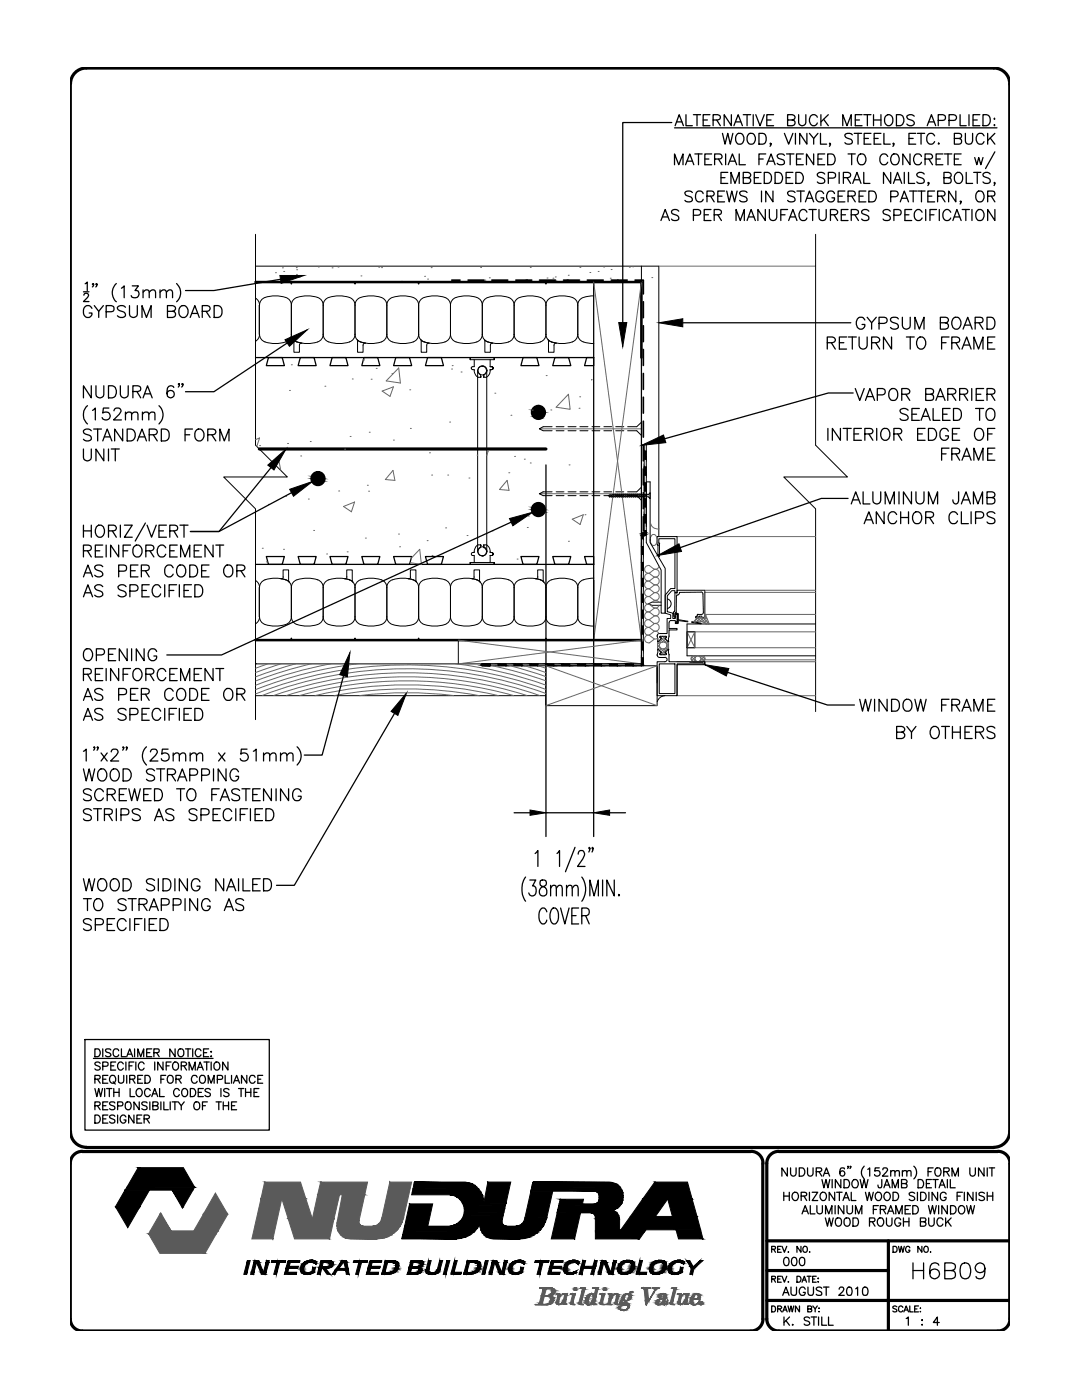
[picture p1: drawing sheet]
<svg xmlns="http://www.w3.org/2000/svg" width="216mm" height="279mm" viewBox="0 0 216 279" stroke-linecap="round" stroke-linejoin="round" font-family="sans-serif">
<!-- layer: LINE65 -->
<g fill="none" stroke="#000" stroke-width=".63">
<path d="M51.7 89.6h57.2"/>
<circle cx="63.5" cy="95.5" r="1.21"/>
<circle cx="107.4" cy="82.3" r="1.21"/>
<circle cx="107.4" cy="101.7" r="1.21"/>
</g>
<!-- layer: LINE18 -->
<g fill="none" stroke="#000" stroke-width=".2">
<path d="M51 53.1h80.5v54M128 53.1v3.2M108.3 98.9h1.9M108.3 98.2h1.9M108.4 98.2l-.8 .3 .8 .4M110.2 85.2h-1.8l-.8 .4 .8 .4h1.8M111 98.9h1.5M111 98.2h1.5M111 85.2h1.5M111 86h1.5M113.3 98.9h1.6M113.3 98.2h1.6"/>
<path d="M113.3 85.2h1.6M113.3 86h1.6M115.7 98.9h1.6M115.7 98.2h1.6M115.7 85.2h1.6M115.7 86h1.6M118.1 98.9h1.6M118.1 98.2h1.6M118.1 85.2h1.6M118.1 86h1.6M120.5 98.9h1.6M120.5 98.2h1.6"/>
<path d="M120.5 85.2h1.6M120.5 86h1.6M122.9 98.9h1.6M122.9 98.2h1.6M122.9 85.2h1.6M122.9 86h1.6M125.2 98.9h1.9l.9 1M125.2 86h1.9l.9 .9M128 97.2l-.9 1h-1.9M128 84.3l-.9 .9h-1.9M131.1 108.7v-1.6h4v11.2M131.2 108.7l.1 .1"/>
<path d="M131.2 108.8h.1M131.2 110.7h.1M131.3 108.8l-.1 1.9M131.3 111.1h.2M131.5 108.4h.1M131.6 108.5v2.5M131.6 111h.1M131.6 108.5l-.1-.2v-.8h3.2v10h-.9l-1.1 1.3v3.6l1.1 .3v.7h-.7v3h-1.6M134.7 118.2v-.3h-.7l-.8 1v3.2l1.1 .3v1h.5v-.6M134.7 118.2l.1 .1M134.8 118.3l-.1 .1-.1 3.6M134.8 118.3h.3v-.5h5.5v5.2"/>
<path d="M135 118.9l-.1 3.3M135.1 118.2l-.4 .1M135.1 118.7l-.1 .1M135.7 118.2l-.2 .4-.4 .2M139.9 118.2h-4.2M139.9 118.1l.4 .4M140.3 118.6v3.6M131.1 127l.2 .5-.1 .5M131.1 126.8v.1M131.1 130.7v.1M131.2 130.8l.3 .4M131.2 126.9v.1"/>
<path d="M131.2 130.7h.1M131.2 129.7l.1 .4-.2 .6M131.2 129.6h.2l.5 .6M131.2 128h.2M131.5 126.4l-.3 .4M131.5 132.5h3.2v5.9h-3.2zM131.7 130.6h.1M131.7 127.1v.1M131.7 127.2v.1M131.7 130.4v.2M131.7 130.7h1.2M131.7 127h1.2"/>
<path d="M131.7 127v.2M131.8 127.3h.2l-.1 .2M131.8 130.3h.1M131.9 127.5l-.6 .5M131.9 130.1l-.1 .2M132.7 127.5l.6 .5M132.9 130.3h.1M132.9 130.4v.1M132.9 127l.1 .2M132.9 127.3h-.2l.1 .2M132.9 127.2v.1M133 130.4v.2"/>
<path d="M133 130.6h-.1M133 127.1v.1M133.4 129.7l.1 1M133.4 129.6l-.6 .5 .1 .2M133.4 128h-.1M133.5 130.7v1.4h4.1l.1 .1 .1-.1 .1 .1 .2-.1 .1 .1 .1-.1 .1 .1 .2-.1 .1 .1 .1-.1 .2 .1 .1-.1 .1 .1 .1-.1 .2 .1 .1-.1 .1 .1 .1-.1 .2 .1 .1-.1 .1 .1 .4-.1v.4h-5.5v6.3h-4v-6.7h1.5a.44 .44 0 0 0 .5-.5 .44 .44 0 0 0-.4-.4h-1.2M133.5 127l-.1 1M133.5 124.2v1.3l1.6-.1v.3h-1.6v1.2M133.5 130.7h.1M133.5 126.9v.1M133.9 123.9h.9v.3M133.9 123.8l-.3 .2-.1 .2"/>
<path d="M134.6 122l-.2 .2v.7l.2 .3 .2-.1-.1-.1M134.8 122.7l.1-.1 .2 .1M134.9 122.2l-.2 .1v.7M135 122.1l-.1 .1M135 124.1l-.1 .1M135.1 122.8l-.1 1.3M137.1 126.1h1.6v3.2h-1.6zM137.3 124l-1.9-.3v-1.2h-.7l.5 .1v1.7h-.4v.1h.6v-.5l1.9 .2M138 124.1l1.9 .3-1.9-.2M138.8 123.2l.4 .1M139 123h-.1l-.1 .3M139.1 122.7v.2"/>
<path d="M139.2 122.9l-.1 .1M139.3 122.6l-.1 .1M140.1 123.2l.1 .1M140.1 123.3v-.3h-.6l-.2 .3M140.3 122.2l-.2 .4h-.9M140.6 123.1l-.4 .2M140.6 132.1v.6h-5.5v6.1M140.7 123l-.1 .1M162.7 124.5h-25.6v6.4h25.6"/>
</g>
<!-- layer: LINE65 -->
<g fill="#000" stroke="#000" stroke-width=".2">
<path d="M62.6 96.4h1.7l-.4 .2zM63 94.4h.9zM106.6 83.1h1.7l-.5 .3zM106.9 81.2l.5-.1 .4 .1zM106.6 102.6h1.7l-.5 .2zM106.9 100.6h.9z"/>
<path d="M62.3 95.1l-.1 .4h2.4zM62.3 95.1h2.2l.1 .4z"/>
<path d="M62.6 94.7l-.3 .4h2.2zM62.6 94.7h1.7l.2 .4z"/>
<path d="M62.2 95.5l.1 .5h2.2zM62.2 95.5h2.4l-.1 .5z"/>
<path d="M62.6 94.7h1.7l-1.3-.3zM63 94.4h.9l.4 .3z"/>
<path d="M62.3 96l.3 .4h1.7zM62.3 96h2.2l-.2 .4z"/>
<path d="M62.6 96.4l.4 .2h.9zM63 96.6h.9z"/>
<path d="M106.3 81.9l-.1 .4h2.4zM106.3 81.9h2.2l.1 .4z"/>
<path d="M106.6 81.5l-.3 .4h2.2zM106.6 81.5h1.7l.2 .4z"/>
<path d="M106.2 82.3l.1 .4h2.2zM106.2 82.3h2.4l-.1 .4z"/>
<path d="M106.6 81.5h1.7l-1.4-.3zM106.9 81.2h.9l.5 .3z"/>
<path d="M106.3 82.7l.3 .4h1.7zM106.3 82.7h2.2l-.2 .4z"/>
<path d="M106.6 83.1l.3 .3h.9zM106.9 83.4h.9z"/>
<path d="M106.3 101.2l-.1 .5h2.4zM106.3 101.2h2.2l.1 .5z"/>
<path d="M106.6 100.9l-.3 .3h2.2zM106.6 100.9h1.7l.2 .3z"/>
<path d="M106.2 101.7l.1 .5h2.2zM106.2 101.7h2.4l-.1 .5z"/>
<path d="M106.6 100.9h1.7l-1.4-.3zM106.9 100.6h.9l.5 .3z"/>
<path d="M106.3 102.2l.3 .4h1.7zM106.3 102.2h2.2l-.2 .4z"/>
<path d="M106.6 102.6l.3 .2h.9zM106.9 102.8h.9z"/>
</g>
<!-- layer: HATCH -->
<g fill="none" stroke="#666" stroke-width=".2">
<path d="M55 54.4h.1M56.4 53.5h.1M56.6 54.2h.1M59.1 53.4h.1M59.2 54.8h.1M59.2 53.8h.1M59.7 55.3h.1M63.5 53.3h.1M66.3 53.5h.1M67.5 53.3h.1M71.7 56.2h.1M72 55.1h.1"/>
<path d="M75.6 53.3h.1M76.1 53.4h.1M80.1 56.2h.1M84.7 55.1h.1M85.3 55.7h.1M86 53.4h.1M88.2 56.2h.1M95.9 53.4h.1M96.7 55.9h.1M97.6 55.4h.1M104.9 56.1h.1M105 55.8h.1"/>
<path d="M105.8 53.4h.1M109.1 55.5h.1M110.3 55.5h.1M110.8 55.3h.1M110.9 56.1h.1M113.2 55.8h.1M113.4 54.9h.1M115.7 53.4h.1M117.7 54.4h.1M118.5 56.3l9.5 71.4-36.5 4.8M119.4 54.2h.1M120.5 53.3h.1"/>
<path d="M121.8 55.5h.1M121.9 53.8h.1M123.2 55.8h.1M125.6 53.3h.1M126.3 53.2h.1M128 56.3l-9.5 71.4M130.1 55.4h.1M57.8 77.9h.1M58.1 72.8h.1M64.8 77.1h.1M70.3 75.6h.1M72.5 71.8h.1"/>
<path d="M74.1 75.7h.1M75.1 73.5h.1M76.3 78l2.2-.8-.7 1.9zM78.2 74.6h.1M79.6 73.4l.3 3-2.8-.4zM81.8 77.8h.1M85.8 73h.1M90.1 73.6h.1M90.2 73h.1M92 74.2h.1M98.7 78.5h.1M109 75h.1"/>
<path d="M113.4 78.7l.4 3-2.8-.4zM115.7 79.2h.1M118.1 75.7v.1M51 87.7l.8-.3-.6 1.7M51.8 88.9h.1M54.9 92.8l.7-.9 .4 2M57 99h.1M57.4 88.5h.1M60 91h.1M61.5 99.6h.1M61.9 88.1h.1M67.6 98h.1"/>
<path d="M68.8 89.6h.1M69.9 87.1h.1M73.3 96.8h.1M73.5 98h.1M73.7 86.3h.1M78.4 93.9l.4 2-1.9-.2zM78.5 87.8h.1M81.9 85.5h.1M85.7 90.4h.1M86.1 94.8h.1M89.3 94.8h.1M89.7 84.2h.1"/>
<path d="M93.6 95.4h.1M95.3 90.8v.1M97.1 90.1l.3-.1-.3 .9M101.2 95.9l.4 2-1.9-.2zM101.5 94.3h.1M102 82.9h.1M102.7 91.1h.1M104.6 91.6h.1M105.8 92.4h.1M106.2 81.9h.1M107.6 98.5h20.4M107.6 85.6h20.4"/>
<path d="M109.9 81.8h.1M113.6 92.8h.1M115.5 81.5h.1M52.3 109.4h.1M53.1 112.1h.1M53.6 100.7h.1M56.6 109.6h.1M62.6 105.9h.1M65.2 110.6h.1M68.6 101.1l2.2-.9-.7 1.9zM69.3 110.1h.1M72.9 107.4h.1"/>
<path d="M79.5 106.6h.1M79.7 109.1h.1M82.1 111.4l1.6-1.8 .4 3-2.3-.3M85.2 107.9h.1M86.2 110.9h.1M88.9 105.4h.1M93.2 106.9h.1M98.2 105.9h.1M103.2 111.6h.1M105.2 105.3h.1M105.4 103h.1M113.4 108h.1"/>
<path d="M114.2 103.6l2.2-.9-.6 2zM116.7 102.7h.1M129.6 117.5l.9 .8a.78 .78 0 0 1 1 .7 .78 .78 0 0 1-1 .8h.5l.4 .3M129.6 116l.9 .7M129.6 116a.78 .78 0 0 0-1 .7 .78 .78 0 0 0 1 .8M129.6 117.5a.78 .78 0 0 0-1 .8 .78 .78 0 0 0 1 .7l.9-.7M129.8 104a1.46 1.46 0 0 0 1.7 1.5M130.5 115.2l-.9 .7a.78 .78 0 0 1-1-.7 .78 .78 0 0 1 1-.7l.9 .7a.78 .78 0 0 1 1 .8 .78 .78 0 0 1-1 .7 .79 .79 0 0 1 1 .8 .79 .79 0 0 1-1 .7M130.5 119.8l-.9-.7a.78 .78 0 0 0-1 .7 .78 .78 0 0 0 1 .8 .79 .79 0 0 0-1 .7 .79 .79 0 0 0 1 .8M130.5 116.8l-.9 .7M130.5 119.9l-.4 .3M131.5 113l-.3 .5-.7 .1-.9-.7a.78 .78 0 0 0-1 .7 .78 .78 0 0 0 1 .8l.9-.8a.78 .78 0 0 1 1 .8 .78 .78 0 0 1-1 .7"/>
<path d="M135.1 107.1h27.6M140.6 118.2h22.1M140.6 117.8h22.1M53.5 132.5l-2.5 .9M56.1 132.5l-5.1 1.7M59 132.5l-3.6 1-4.4 1.6M62.3 132.4l-6.2 1.7-5.1 1.8M66.2 132.5a83 83 0 0 0-15.2 4.3M71.5 132.5a82.2 82.2 0 0 0-20.5 5.1M90.5 138.8a77.4 77.4 0 0 0-18.7 0M90.8 132.5a82.2 82.2 0 0 1 18.1 4.2M91.5 127.7l36.5 4.8"/>
<path d="M95.7 138.8a78.2 78.2 0 0 0-29.1 0M98.1 132.9l6 1.4 4.8 1.6M99.5 138.8a79 79 0 0 0-36.7 0M101.7 132.8l7.2 2.2M102.5 138.8a79 79 0 0 0-42.7 0M104.7 132.9l4.2 1.3M105.2 138.8a79 79 0 0 0-48.1 0M107.4 132.9l1.5 .5M107.7 138.8a79.8 79.8 0 0 0-53.1 0M108.9 132.9l22.2 7.9M108.9 138.4a80.5 80.5 0 0 0-56.6 .4M108.9 137.6a81.4 81.4 0 0 0-57.9 .9"/>
<path d="M129.6 120.6l.9 .8a.78 .78 0 0 1 1 .7 .78 .78 0 0 1-1 .8 .79 .79 0 0 1 1 .8 .79 .79 0 0 1-1 .7 .79 .79 0 0 1 1 .8 .79 .79 0 0 1-1 .7l-.9-.6a.78 .78 0 0 0-1 .7 .78 .78 0 0 0 1 .7M129.6 126.8l.9 .7 .8-.1M129.6 123.7l.9 .7M129.6 123.7a.78 .78 0 0 0-1 .7 .78 .78 0 0 0 1 .8M129.6 126.8a.78 .78 0 0 0-1 .7 .78 .78 0 0 0 1 .8M130.5 122.9l-.9-.8a.78 .78 0 0 0-1 .8 .78 .78 0 0 0 1 .8M130.5 121.4l-.9 .7M130.5 123l-.9 .6M130.5 124.5l-.9 .7M130.5 127.6l-.9 .7M131.1 132.9l-22.2 7.9M131.2 128v1.6"/>
<path d="M131.2 129.4l1.3 1.3 .3-.4M131.2 128.8l1.8 1.7M131.2 128.2l.4 .4M131.5 127.9l.3 .4M131.5 126.4a.78 .78 0 0 0-1-.4l-.9 .7M131.5 120.8l-.4 .5h-.6M131.6 128.6v.4M131.6 128.7l-.4 .4M131.6 129a.75 .75 0 0 0 1.3 .3M131.7 127l1.7 1.8M131.7 129.2l-.4 .4M131.7 130.4l.3 .3"/>
<path d="M131.8 127.6l.5 .5M131.8 128.3l.7-.2 .4 .2M131.8 128.3l-.2 .3M132 129.4l-.4 .5M132.2 127l-.4 .3M132.2 127l1.2 1.2M132.7 127l-1.5 1.6M132.8 127l.2 .2M132.8 127.5l-.7 .7M132.8 128.3l.2 .3M132.9 129.3l.3 .4M132.9 129.9l-.4-.4-.6 .6"/>
<path d="M133 128.6v.4M133 128.9l.4 .4M133 129l-.2 .3M133.1 127.8l-.5 .4M133.3 128.1l-.3 .3M133.4 128v1.7M133.4 129.1l-1.5 1.6M133.4 128.6l-.4 .3M135.1 138.8h27.6M135.1 132.1h27.6M137.9 131.5l.5 .6M138 131.1l1 1"/>
<path d="M138.5 124v.1l.2 .1M138.5 130.9h1.6l-.3 .3M138.5 130.8a.61 .61 0 0 0-.6 .7 .61 .61 0 0 0 .6 .6M138.6 123.9l.3 .2M138.7 124.2a1.93 1.93 0 0 1 2.2 .3M138.7 131.3l-.3-.4-.5 .5M138.7 131.7l-.3 .4M138.9 130.9l.1 .1M138.9 123.6l.4 .4M139 132l-.1 .1M139 130.9l-1 1M139.2 123.4l-.7 .7"/>
<path d="M139.2 123.3l.7 .7M139.5 132v.1M139.5 130.9l1 1M139.5 130.9v.1M139.7 123.2l1.3 1.3M139.8 131.7l.3 .4M139.9 123.2l-.8 .8M140 123.3v-.1l-.7 .1-.8 .7M140 130.9l.6 .6M140.1 123.3h.1M140.1 130.8a.61 .61 0 0 1 .6 .6 .61 .61 0 0 1-.6 .7M140.3 123.4l-.6 .6"/>
<path d="M140.4 123.4l1.1 1.1M140.5 131l-1 1.1M140.6 131.7h22.1M140.6 122.6h.1M140.6 122.6v.8l-.5-.1M140.6 122.6h22.1M140.6 123.1l.5 .5M140.6 131.4l-.6 .7M140.7 122.6l.8 1.9h-.6M140.9 122.8l-.3 .2M141 123.2l-.9 .9M141.2 123.6l-.7 .7"/>
<path d="M141.3 124l-.4 .5M141.5 124.4l-.1 .1"/>
<circle cx="139.3" cy="131.5" r=".57"/>
</g>
<!-- layer: LINE9 -->
<g fill="none" stroke="#000" stroke-width=".2">
<path d="M51 46.8v42l6.3 6.4h-12.7l6.4 6.3v42.1M57.9 56.3h.4l-.2 .4zM59.2 59.4a1.59 1.59 0 0 0-1.1 1.5 1.73 1.73 0 0 0-1.7-1.7 5.4 5.4 0 0 0-4.2 .6l-.4 1.1a1.59 1.59 0 0 0-.8-1.4M70.6 56.3h.4l-.2 .4zM76.1 59.4a1.59 1.59 0 0 1 1.1 1.5 1.59 1.59 0 0 1 1.1-1.5M76.1 59.4a5.8 5.8 0 0 0-4.8 .4l-.5 1.1a1.73 1.73 0 0 0-1.6-1.7 5.5 5.5 0 0 0-4.3 .6l-.4 1.1a1.73 1.73 0 0 0-1.7-1.7l-1.8-.2-1.7 .4M83.3 56.3h.4l-.2 .4zM95.1 59.4a1.59 1.59 0 0 1 1.1 1.5 1.59 1.59 0 0 1 1.1-1.5M95.2 59.4a5.8 5.8 0 0 0-4.9 .4l-.4 1.1a1.73 1.73 0 0 0-1.7-1.7 5.5 5.5 0 0 0-4.2 .6l-.5 1.1a1.73 1.73 0 0 0-1.6-1.7l-1.8-.2-1.8 .4M101.5 59.4l-1.2-.3-1.2-.1-1.7 .4M108.7 56.3h.4l-.2 .4zM114.2 59.4a1.59 1.59 0 0 1 1.1 1.5 1.59 1.59 0 0 1 1.1-1.5"/>
<path d="M114.2 59.4a5.8 5.8 0 0 0-4.8 .4l-.5 1.1a1.73 1.73 0 0 0-1.6-1.7 5.5 5.5 0 0 0-4.3 .6l-.4 1.1a1.59 1.59 0 0 0-1.1-1.5M118.5 59l-2.1 .4M162.7 46.8v42l6.4 6.4h-12.7l6.3 6.3v40.5M51.7 60.9v5.8M58.1 60.9v5.8M58.1 66.7a1.73 1.73 0 0 1-1.7 1.7 5.4 5.4 0 0 1-4.2-.6l-.4-1.1a1.59 1.59 0 0 1-.8 1.4M58.1 66.7a1.59 1.59 0 0 0 1.1 1.5l-.6-.4 .1 .3-.1 2.2h1.1v-1.4a.4 .4 0 0 1 .5-.4l-.9-.3a5.7 5.7 0 0 0 4.8-.4l.4-1.1M64.5 60.9v5.8M64.5 66.7a1.73 1.73 0 0 0 1.7 1.7 5.4 5.4 0 0 0 4.2-.6l.4-1.1M70.8 60.9v5.8M70.8 66.7a1.59 1.59 0 0 0 1.1 1.5M71.3 68.1v2.2h1.1l.1-1.6 .4-.2-.9-.3"/>
<path d="M71.4 68.1l-.1-.3 .6 .4M72 68.2l1.1 .3 1.2 .1 1.8-.4M77.2 66.7a1.59 1.59 0 0 0 1.1 1.5M77.2 60.9v5.8M77.2 66.7a1.59 1.59 0 0 1-1.1 1.5M83.5 66.7a1.73 1.73 0 0 1-1.6 1.7l-1.8 .2-1.8-.4M83.5 66.7a1.59 1.59 0 0 0 1.1 1.5M83.5 60.9v5.8M84 67.8l.6 .4M84 67.8l.1 .3M84 68.1v2.2h1.1l.1-1.6 .4-.2M84.7 68.2l.9 .3"/>
<path d="M89.9 66.7a1.73 1.73 0 0 1-1.7 1.7l-1.8 .2-1.7-.4M89.9 66.7a1.73 1.73 0 0 0 1.7 1.7l1.8 .2 1.8-.4M89.9 60.9v5.8M93.8 71.4v.4zM93.8 71.8h4.8M93.8 71.4h4.8M94 73.5l.2 .2 .4 .1v.1M94.6 73.9a1.69 1.69 0 0 0 .8 1.4M94.6 73.9h.1M94.6 71.8v1.4h-.4l-.2 .2M95.3 73.9v36.2M95.4 75.3h.1"/>
<path d="M95.4 75.3h.5M95.9 74.7a.86 .86 0 0 1-.4-1.3 .86 .86 0 0 1 1.4 0 .86 .86 0 0 1-.4 1.3M95.9 74.7h.1M95.9 75.3h.1M95.9 75.2h.1M95.9 74.7v.5M96.2 66.7a1.59 1.59 0 0 1-1.1 1.5M96.2 66.7a1.59 1.59 0 0 0 1.1 1.5l-.6-.4 .1 .3M96.2 60.9v5.8M96.5 74.7h.1M96.5 75.2v.1M96.5 74.7v.6"/>
<path d="M96.7 68.1v2.2h1.1l.1-1.6 .4-.2-.9-.3 1.1 .3 1.2 .1 1.8-.4M97.1 73.9v36.2M97.8 73.8h.3h-.3M97.8 73.9a1.23 1.23 0 0 1-1.3 1.4M97.8 73.9h.1M97.8 71.8v1.4h.3M97.8 73.8v.1M98.4 73.4l-.3-.2a.3 .3 0 0 1 .3 .3 .3 .3 0 0 1-.3 .3l.3-.3M98.6 71.4h.1M98.6 71.4v.4zM102.6 66.7a1.59 1.59 0 0 1-1.1 1.5M102.6 66.7a1.73 1.73 0 0 0 1.7 1.7 5.4 5.4 0 0 0 4.2-.6l.4-1.1"/>
<path d="M102.6 60.9v5.8M108.9 66.7a1.59 1.59 0 0 0 1.1 1.5M108.9 60.9v5.8M109.4 67.8l.6 .4M109.4 67.8l.1 .3M109.4 68.1v2.2h1.1l.1-1.6 .4-.2M110.1 68.2l1.1 .3 1.2 .1 1.8-.4M110.1 68.2l.9 .3M115.3 66.7a1.59 1.59 0 0 1-1.1 1.5M115.3 66.7a1.59 1.59 0 0 0 1.1 1.5M115.3 60.9v5.8M116.4 68.2l2.1 .4"/>
<path d="M121.3 98.9l.4-.2h7.6l.4-.4v1.2l-.4-.4h-7.6zM122.4 98.6l-.8 .6M122.9 98.6l-.9 .6M123.2 98.6l-.8 .6M123.6 98.6l-.8 .6M124.1 98.6l-.9 .6M124.4 98.6l-.8 .6M124.8 98.6l-.8 .6M125.2 98.6l-.8 .6M125.6 98.6l-.8 .6M126 98.6l-.8 .6M126.4 98.6l-.8 .6"/>
<path d="M126.8 98.6l-.8 .6M127.2 98.6l-.8 .6M127.6 98.6l-.8 .6M128 98.6l-.9 .6M128.4 98.6l-.8 .6M128.5 88.8v17.4M128.5 99.6h.5M128.5 98h.5M128.5 96.4h.5M128.5 94.8h.5M128.5 93.2h.5M128.5 91.6h.5"/>
<path d="M128.5 90h.5M128.6 88.8l.2-.2 .2 .2v16.3M128.8 98.6l-.9 .6M129 96.2h.7v12.1l3 5.1v9h-.8v-8.6l-2.9-5.5zM129.2 98.6l-.9 .6M51.7 117.2v5.9M56 115.5l1 .2M56.5 115.1v-1.4h1.1l.1 2.5M56.5 115.1l-.1 .3-.3 .1M57 115.7a5.7 5.7 0 0 0-4.8 .4l-.4 1.1a1.59 1.59 0 0 0-.8-1.3M57 115.7l.7 .4M57 115.7a1.59 1.59 0 0 1 1.1 1.5"/>
<path d="M58.1 117.2v5.9M59.2 115.7a1.59 1.59 0 0 0-1.1 1.5M59.3 115.7a5.7 5.7 0 0 1 4.8 .4l.4 1.1M64.5 117.2v5.9M68.8 115.5l1 .2M69.2 115.1v-1.4h1.1l.1 2.5M69.2 115.1l-.1 .3-.3 .1M69.7 115.7l.7 .4M69.7 115.7a1.59 1.59 0 0 1 1.1 1.5M69.8 115.7a5.8 5.8 0 0 0-4.9 .4l-.4 1.1M70.8 117.2v5.9M76.1 115.7a1.59 1.59 0 0 1 1.1 1.5"/>
<path d="M76.1 115.7a5.8 5.8 0 0 0-4.8 .4l-.5 1.1M77.2 117.2v5.9M78.3 115.7a1.59 1.59 0 0 0-1.1 1.5M81.5 115.5l.4-.2v-1.6h1.1l.1 2.5M81.5 115.5l1 .2M82.4 115.7l.7 .4M82.4 115.7a1.59 1.59 0 0 1 1.1 1.5M82.5 115.7l-1.2-.3h-1.2l-1.8 .3M83.5 117.2a1.73 1.73 0 0 1 1.7-1.6 5.4 5.4 0 0 1 4.3 .5l.4 1.1M83.5 117.2v5.9M89.9 117.2v5.9M93.8 112.3v.3z"/>
<path d="M93.8 112.3h4.8M93.8 112.6h4.8M94.2 115.5l1 .2a5.8 5.8 0 0 0-4.9 .4l-.4 1.1M94.6 115.1v-1.4h1.1l.1 2.5M94.6 115.1l-.1 .3-.3 .1M94.6 110.1h.1M94.6 110.1v.2h-.3a.3 .3 0 0 0-.3 .3 .3 .3 0 0 0 .3 .3h.3v1.4M95.4 108.7a1.7 1.7 0 0 0-.8 1.4M95.4 108.7h.1M95.4 108.7h.5M95.8 116.1l-.7-.4a1.59 1.59 0 0 1 1.1 1.5M95.9 109.3a.86 .86 0 0 0-.4 1.3 .86 .86 0 0 0 1.4 0 .86 .86 0 0 0-.4-1.3"/>
<path d="M95.9 109.3h.1M95.9 108.7h.1M95.9 108.8h.1M95.9 108.8v.5M96.2 117.2v5.9M96.5 108.7a1.18 1.18 0 0 1 1.3 1.4M96.5 109.3h.1M96.5 108.7v.1M96.5 108.7v.6M97.3 115.7a1.59 1.59 0 0 0-1.1 1.5M97.8 110.3h.3h-.3M97.8 110.1h.1"/>
<path d="M97.8 110.1v.2M98.1 110.3a.3 .3 0 0 1 .3 .3 .3 .3 0 0 1-.3 .3 .3 .3 0 0 0 .3-.3 .3 .3 0 0 0-.3-.3zM98.1 110.9h-.3v1.4M98.6 112.6h.1M98.6 112.3v.3zM101.5 115.7a1.59 1.59 0 0 1 1.1 1.5M101.5 115.7l-1.2-.3h-1.2l-1.7 .3M102.6 117.2v5.9M106.9 115.5l1 .2M107.3 115.1v-1.4h1.1l.1 2.5M107.3 115.1l-.1 .3-.3 .1M107.8 115.7l.7 .4"/>
<path d="M107.8 115.7a1.59 1.59 0 0 1 1.1 1.5M107.9 115.7a5.8 5.8 0 0 0-4.9 .4l-.4 1.1M108.9 117.2v5.9M114.2 115.7a1.59 1.59 0 0 1 1.1 1.5M114.2 115.7a5.8 5.8 0 0 0-4.8 .4l-.5 1.1M115.3 117.2v5.9M116.4 115.7a1.59 1.59 0 0 0-1.1 1.5M118.5 115.4l-2.1 .3M128 112.3h.4M128 106.6v26.3M128 107.5h.4M128 109.1h.4"/>
<path d="M128 110.6h.4M128 113.8h.4M128 115.4h.4M128 117h.4M128 118.6h.4M128.2 106.4h.1M128.2 106.4l-.2 .2M128.4 107v25.5M128.5 104.3h.5M128.5 102.7h.5M128.5 101.2h.5M128.5 105.9h.5"/>
<path d="M128.5 106.2l-.2 .2M128.7 106.8l-.3 .2M129 106.6l-.2 .2M133.2 119.5a.99 .99 0 0 1 .7 1 .99 .99 0 0 1-.7 1M51 132.5h40.5M51 138.8h57.9M51.2 132.4l-.2 .1M58.1 127.3l.2 .4h-.4zM58.1 123.1a1.73 1.73 0 0 1-1.7 1.7 5.4 5.4 0 0 1-4.2-.6l-.4-1.1a1.59 1.59 0 0 1-.8 1.4M58.1 123.1a1.59 1.59 0 0 0 1.1 1.5M64.5 123.1a1.73 1.73 0 0 1-1.7 1.7l-1.8 .1-1.7-.3M64.5 123.1a1.73 1.73 0 0 0 1.7 1.7 5.4 5.4 0 0 0 4.2-.6l.4-1.1"/>
<path d="M70.8 127.3l.2 .4h-.4zM70.8 123.1a1.73 1.73 0 0 0 1.7 1.7l1.8 .1 1.8-.3M77.2 123.1a1.59 1.59 0 0 0 1.1 1.5M77.2 123.1a1.59 1.59 0 0 1-1.1 1.5M83.5 123.1a1.73 1.73 0 0 1-1.6 1.7l-1.8 .1-1.8-.3M83.5 123.1a1.73 1.73 0 0 0 1.7 1.7 5.4 5.4 0 0 0 4.3-.6l.4-1.1M83.5 127.3l.2 .4h-.4zM89.9 123.1a1.73 1.73 0 0 0 1.7 1.7l1.8 .1 1.8-.3M91.5 127.7h36.5v4.8h-36.5zM96.2 123.1a1.59 1.59 0 0 1-1.1 1.5M96.2 123.1a1.59 1.59 0 0 0 1.1 1.5M97.4 124.6l1.1 .3h1.2l1.8-.3"/>
<path d="M97.8 132.5v.4M99.4 132.5v.4M101 132.5v.4M102.6 123.1a1.59 1.59 0 0 1-1.1 1.5M102.6 123.1a1.73 1.73 0 0 0 1.7 1.7 5.4 5.4 0 0 0 4.2-.6l.4-1.1M102.6 132.5v.4M104.2 132.5v.4M105.8 132.5v.4M107.3 132.5v.4M108.9 132.9h22.2v7.9h-22.2zM108.9 123.1a1.73 1.73 0 0 0 1.7 1.7l1.8 .1 1.8-.3M108.9 127.3l.2 .4h-.4z"/>
<path d="M108.9 132.5v.4M110.5 132.5v.4M112.1 132.5v.4M113.7 132.5v.4M115.3 123.1a1.59 1.59 0 0 1-1.1 1.5M115.3 123.1a1.59 1.59 0 0 0 1.1 1.5M115.3 132.5v.4M116.4 124.6l2.1 .4M116.9 132.5v.4M118.5 132.5v.4M120 132.5v.4M121.6 132.5v.4"/>
<path d="M123.2 132.5v.4M124.8 132.5v.4M126.4 132.5v.4M128 132.5h-31.8l-.2 .2 .2 .2h31.8M128 120.2h.4M128 121.8h.4M128 123.3h.4M128 125h.4M128 126.5h.4M128 128.1h.4M128 129.7h.4M128 131.3h.4"/>
<path d="M128.4 132.5l-.2 .3-.2 .1M131.1 133.3v3M131.9 120.2h-1.8l-.7 .3 .7 .3h1.8M132.6 138.8a1.67 1.67 0 0 0-1.4 1.2"/>
<circle cx="96.3" cy="73.9" r=".91"/>
<circle cx="96.3" cy="110" r=".91"/>
</g>
<!-- layer: line25 -->
<g fill="none" stroke="#000" stroke-width=".25">
<path d="M118.5 56.3h9.5v71.4h-9.5zM51 71.4h67.5M53.6 71.4h2.7l.4 1.6h-3.6zM59.9 71.4h2.8l.4 1.6h-3.6zM66.3 71.4h2.7l.4 1.6h-3.6zM72.6 71.4h2.8l.4 1.6h-3.6zM79 71.4h2.7l.4 1.6h-3.6zM85.3 71.4h2.8l.4 1.6h-3.6zM104.4 71.4h2.7l.4 1.6h-3.6zM110.7 71.4h2.8l.4 1.6h-3.6zM117.1 71.4h1.4v1.6h-1.9zM51 112.6h67.5"/>
<path d="M53.1 111.1h3.6l-.4 1.5h-2.7zM59.5 111.1h3.6l-.4 1.5h-2.8zM65.8 111.1h3.6l-.4 1.5h-2.7zM72.2 111.1h3.6l-.4 1.5h-2.8zM78.5 111.1h3.6l-.4 1.5h-2.7zM84.9 111.1h3.6l-.4 1.5h-2.8zM103.9 111.1h3.6l-.4 1.5h-2.7zM110.3 111.1h3.6l-.4 1.5h-2.8zM116.6 111.1h1.9v1.5h-1.4z"/>
</g>
<!-- layer: LINE50 -->
<path d="M51 56.3h77v15.1M51 127.7h77" fill="none" stroke="#000" stroke-width=".51"/>
<!-- layer: 0 -->
<path d="M96.2 73.1h.1M96.2 110.9h.1" fill="none" stroke="#000" stroke-width=".25"/>
<!-- layer: HATCH -->
<g fill="none" stroke="#000" stroke-width=".34">
<path d="M90.1 55.9h1.7M93.4 55.9h3.2M98.1 55.9h3.2M102.9 55.9h3.2M107.7 55.9h3.1M112.5 55.9h3.1M117.2 55.9h3.2M122 55.9h3.2M126.7 55.9h1.7v2.8M128.4 60.2v3.2M128.4 65v3.2M128.4 69.8v3.1"/>
<path d="M128.4 74.5v3.2M128.4 79.3v3.2M128.4 84.1v3.1M128.4 88.8v3.2M128.4 93.6v3.2M128.4 98.3v3.2M128.4 103.1v2.8"/>
</g>
<!-- layer: line25 -->
<path d="M131.5 53.1h31.2M130 106.8a.64 .64 0 0 1 .8 0 .64 .64 0 0 1 .3 .6 .96 .96 0 0 1-.8 1.4 1.46 1.46 0 0 1-.3-2zM138.7 126.1l-1.6 3.2h25.6M162.7 126.1h-25.6l1.6 3.2" fill="none" stroke="#666" stroke-width=".2"/>
<!-- layer: HATCH -->
<g fill="#000" stroke="#000" stroke-width=".2">
<path d="M128 132.7h.3l-.1 .1z"/>
<path d="M128.5 90v1.6h.5zM128.5 90h.5v1.6z"/>
<path d="M128.5 93.2v1.6h.5zM128.5 93.2h.5v1.6z"/>
<path d="M128.5 96.4v1.6h.5zM128.5 96.4h.5v1.6z"/>
<path d="M128 106.5v.1h1zM128 106.5h1v.1z"/>
<path d="M128 106.6v.2h.9zM128 106.6h1l-.1 .2z"/>
<path d="M128 106.8h.7zM128 106.8h.9z"/>
<path d="M128 106.8h.4zM128 106.8h.6z"/>
<path d="M128 106.8v.2h.4zM128 106.8h.4v.2z"/>
<path d="M128 107v.5h.4zM128 107h.4v.5z"/>
<path d="M128 109.1v1.5h.4zM128 109.1h.4v1.5z"/>
<path d="M128 112.3v1.5h.4zM128 112.3h.4v1.5z"/>
<path d="M128 115.4v1.6h.4zM128 115.4h.4v1.6z"/>
<path d="M128 106.5h1zM128.2 106.4l.8 .1z"/>
<path d="M128.3 106.4h.7zM128.5 106.3l.5 .1z"/>
<path d="M128.5 106.2v.1h.5zM128.5 106.2h.5v.1z"/>
<path d="M128.5 99.6v1.6h.5zM128.5 99.6h.5v1.6z"/>
<path d="M128.5 102.7v1.6h.5zM128.5 102.7h.5v1.6z"/>
<path d="M128.5 105.9v.3h.5zM128.5 105.9h.5v.3z"/>
<path d="M96.1 132.6l-.1 .1h1.8zM96.1 132.6h1.7v.1z"/>
<path d="M96.1 132.6h1.7zM96.2 132.5l1.6 .1z"/>
<path d="M96 132.7l.1 .1h1.7zM96 132.7h1.8v.1z"/>
<path d="M96.1 132.8l1.7 .1zM96.1 132.8l1.7 .1z"/>
<path d="M99.4 132.5v.4h1.6zM99.4 132.5h1.6v.4z"/>
<path d="M102.6 132.5v.4h1.6zM102.6 132.5h1.6v.4z"/>
<path d="M105.8 132.5v.4h1.5zM105.8 132.5h1.5v.4z"/>
<path d="M108.9 132.5v.4h1.6zM108.9 132.5h1.6v.4z"/>
<path d="M112.1 132.5v.4h1.6zM112.1 132.5h1.6v.4z"/>
<path d="M115.3 132.5v.4h1.6zM115.3 132.5h1.6v.4z"/>
<path d="M118.5 132.5v.4h1.5zM118.5 132.5h1.5v.4z"/>
<path d="M121.6 132.5v.4h1.6zM121.6 132.5h1.6v.4z"/>
<path d="M124.8 132.5v.4h1.6zM124.8 132.5h1.6v.4z"/>
<path d="M128 118.6v1.6h.4zM128 118.6h.4v1.6z"/>
<path d="M128 121.8v1.5h.4zM128 121.8h.4v1.5z"/>
<path d="M128 125v1.5h.4zM128 125h.4v1.5z"/>
<path d="M128 128.1v1.6h.4zM128 128.1h.4v1.6z"/>
<path d="M128 131.3v1.2h.4zM128 131.3h.4v1.2z"/>
<path d="M128 132.5v.2h.3zM128 132.5h.4l-.1 .2z"/>
<path d="M128 132.7v.1h.2zM128 132.8h.2z"/>
</g>
<!-- layer: TEXT -->
<g fill="none" stroke="#000" stroke-width=".25">
<path d="M134 24.5h-9.7v39.9M134.6 32.9v-2.2l.8 2.2 .9-2.2v2.2M134.6 25.5h64.3M134.7 25.1l.8-2.2 .9 2.2M135 24.3h1.1M136.8 32.9l.8-2.2 .8 2.2M136.9 22.9v2.2h1.2M137.1 32.2h1M138.1 38.4a.86 .86 0 0 0-1.4 .2l.2 .4 .8 .3a.55 .55 0 0 1 .2 .9 1.12 1.12 0 0 1-1.2-.2M138.4 22.9h1.4M138.7 30.7h1.4M139.1 22.9v2.2"/>
<path d="M139.4 30.7v2.2M140.3 38.6a.79 .79 0 0 0-.9-.5 .79 .79 0 0 0-.6 .9 .93 .93 0 0 0 .2 1 .93 .93 0 0 0 1 .2l.3-.4M140.3 23.9h.9M140.6 31.7h.8M141.1 39.1h1.2a.51 .51 0 0 0 0-.9l-1.2-.1v2.2M141.7 22.9h-1.4v2.2h1.4M141.8 39.1l.7 1.2M142 30.7h-1.4v2.2h1.4M142.3 23.9l1.2-.1a.47 .47 0 0 0 0-.8l-1.2-.1v2.2M142.6 31.7h1.3a.51 .51 0 0 0 0-.9l-1.3-.1v2.2M143 23.9l.7 1.2M143.2 39.1h.9"/>
<path d="M143.4 31.7l.7 1.2M143.9 35.5h.8M144.2 26.6l.5 2.2 .5-2.2 .5 2.2 .5-2.2M144.6 38.1h-1.4v2.2h1.4M144.8 30.7v2.2M145 38.1l.5 2.2 .5-2.2 .6 2.2 .5-2.2M145.2 34.4h-1.3v2.2h1.3M145.3 32.9l.8-2.2 .9 2.2M145.6 32.2h1.1M145.9 36.6v-2.2l.8 2.2 .8-2.2v2.2M145.9 22.9v2.2l-1.4-2.2v2.2M146.4 25.1l.9-2.2 .8 2.2"/>
<path d="M146.8 24.3h1M147.2 26.7a1.06 1.06 0 0 1 1.2 .5 1.06 1.06 0 0 1-.2 1.3 .8 .8 0 0 1-.9 .3 .8 .8 0 0 1-.5-.8 1.36 1.36 0 0 1 .4-1.3zM147.5 30.7v2.2h1.2M148.3 35.5h1a.58 .58 0 0 0 .5-.7l-.5-.4h-1v2.2h1a.57 .57 0 0 0 .5-.6 .57 .57 0 0 0-.5-.5M148.3 22.9h1.5M149.1 38.4a.86 .86 0 0 0-1.5 .2l.2 .4 .8 .3a.55 .55 0 0 1 .3 .9 1.12 1.12 0 0 1-1.3-.2M149.1 22.9v2.2M149.5 26.7a1.06 1.06 0 0 1 1.2 .5 1.06 1.06 0 0 1-.2 1.3 .8 .8 0 0 1-.9 .3 .8 .8 0 0 1-.5-.8 1.36 1.36 0 0 1 .4-1.3zM150.3 22.9v2.2M150.5 35.5h.9M150.8 22.9l.9 2.2 .8-2.2M151.4 26.6h.8a1.15 1.15 0 0 1 .7 1.1 1.15 1.15 0 0 1-.7 1.1h-.8z"/>
<path d="M151.4 31.7h.9M151.9 34.4h-1.4v2.2h1.4M151.9 38.1v2.2M152.5 34.4h.7a1.18 1.18 0 0 1 .8 1.1 1.18 1.18 0 0 1-.8 1.1h-.7zM152.8 30.7h-1.4v2.2M153 32.9l.9-2.2 .8 2.2M153 23.9h.9M153.3 32.2h1.1M153.9 28.7h-.3l.1-.1 .2 .1-.3 .5M154.2 38.1v2.2l-1.4-2.2v2.2M154.4 22.9h-1.4v2.2h1.4M154.7 34.4a1.21 1.21 0 0 1 1.4 .6 1.21 1.21 0 0 1-.4 1.5l-1 .1z"/>
<path d="M156.5 26.6l.9 2.2 .8-2.2M156.5 31a.82 .82 0 0 0-1.4 .2l.2 .4 .8 .3a.55 .55 0 0 1 .3 .9 1.08 1.08 0 0 1-1.3-.2M156.9 35.5h.8M156.9 30.7h1.5M157.2 23.9l1.2-.1a.47 .47 0 0 0 0-.8l-1.2-.1v2.2h.9l.3-.1 .2-.3a.6 .6 0 0 0-.5-.8M157.7 30.7v2.2M158.2 34.4h-1.3v2.2h1.3M158.6 38.4a.85 .85 0 0 0-1.4 .2l.2 .4 .8 .3a.55 .55 0 0 1 .2 .9 1.08 1.08 0 0 1-1.2-.2M158.7 26.6v2.2M158.8 34.4h.8a1.18 1.18 0 0 1 .7 1.1 1.18 1.18 0 0 1-.7 1.1h-.8zM158.9 31.7h.9M159 38.1h1.5"/>
<path d="M159.4 22.9v1.6a.72 .72 0 0 0 .7 .6 .72 .72 0 0 0 .7-.6v-1.6M159.8 38.1v2.2M160.3 30.7h-1.4v2.2h1.4M161 26.6v2.2l-1.4-2.2v2.2M161 39.6h1.1M161.5 26.6l.9 1v1.2M162.4 30.7v2.2l-1.5-2.2v2.2M163.1 23.4a.81 .81 0 0 0-.9-.5 .81 .81 0 0 0-.7 .8 .96 .96 0 0 0 .2 1.1 .96 .96 0 0 0 1.1 .2l.3-.5M163.2 26.6l-.8 1M163.2 31.7h.8M163.7 26.6v2.2h1.2M163.8 22.9v2.2"/>
<path d="M164.4 38.6a.81 .81 0 0 0-1-.5 .81 .81 0 0 0-.6 .9 .95 .95 0 0 0 .2 1 .95 .95 0 0 0 1 .2l.4-.4v-.3h-.6M164.4 23.8l.9 1.3M164.6 30.7h-1.4v2.2h1.4M164.6 34.7a.82 .82 0 0 0-.8-.3 .82 .82 0 0 0-.7 .6l.2 .2 .8 .3a.57 .57 0 0 1 .3 1 1.08 1.08 0 0 1-1.3-.2M165.2 30.7h.7a1.13 1.13 0 0 1 .8 1.1 1.13 1.13 0 0 1-.8 1.1h-.7zM165.3 35.5h1.2a.59 .59 0 0 0 .2-.7 .59 .59 0 0 0-.5-.4h-.9v2.2M165.3 22.9l-1.5 1.4M165.7 28.7h-.2l.1-.1 .1 .1-.2 .5M166.5 38.6a.81 .81 0 0 0-.9-.5 .81 .81 0 0 0-.7 .9 .96 .96 0 0 0 .3 1 .96 .96 0 0 0 1 .2l.2-.2 .1-.5h-.5M167.2 39.1h.9M167.4 34.4v2.2M168.2 25.1v-2.2l.8 2.2 .9-2.2v2.2"/>
<path d="M168.3 35.5l1.2-.2a.47 .47 0 0 0 0-.8l-1.2-.1v2.2M168.6 38.1h-1.4v2.2h1.4M169 35.5l.7 1.1M169.2 39.1h1.2a.51 .51 0 0 0 0-.9l-1.2-.1v2.2M169.2 30.7h1.5M169.9 30.7v2.2M169.9 39.1l.8 1.2M170.1 26.9a.86 .86 0 0 0-1.5 .2l.2 .3 .8 .4a.55 .55 0 0 1 .3 .9 1.12 1.12 0 0 1-1.3-.2M170.2 36.6l.8-2.2 .8 2.2M170.4 26.6h1.5M170.4 35.9h1.1M170.7 23.9h.8"/>
<path d="M171.2 26.6v2.2M171.3 31a.83 .83 0 0 1 .9-.3 .83 .83 0 0 1 .6 .9 .96 .96 0 0 1-.3 1 .96 .96 0 0 1-1 .2 1.34 1.34 0 0 1-.2-1.8zM171.4 39.1h.8M172 22.9h-1.3v2.2h1.3M172.4 34.4v2.2h1.2M172.4 22.9h1.4M172.4 27.6h.9M172.8 38.1h-1.4v2.2h1.4M173.1 22.9v2.2M173.4 38.1h.7a1.13 1.13 0 0 1 .8 1.1 1.13 1.13 0 0 1-.8 1.1h-.7zM173.8 26.6h-1.4v2.2h1.4M174.3 23.9h1.5"/>
<path d="M174.3 22.9v2.2M174.4 27.6h.8M175.8 26.6h-1.4v2.2h1.4M175.8 22.9v2.2M176.4 26.6v2.2h1.2M176.7 23.2a.91 .91 0 0 1 1.2-.1 .91 .91 0 0 1 .3 1.1 .83 .83 0 0 1-.9 .9 .83 .83 0 0 1-.8-.9zM177.1 31.2a.81 .81 0 0 0-.9-.5 .81 .81 0 0 0-.6 .9 .95 .95 0 0 0 .2 1 .95 .95 0 0 0 1 .2l.3-.4M177.7 34.4v2.2l-1.4-2.2v2.2M177.7 39.3l1.3-.2a.58 .58 0 0 0 0-.9l-1.3-.1v2.2M178.2 30.8a1 1 0 0 1 1.1 .3 1 1 0 0 1 0 1.3 .81 .81 0 0 1-.9 .5 .81 .81 0 0 1-.7-.8 1.5 1.5 0 0 1 .5-1.3zM178.3 36.6l.8-2.2 .8 2.2M178.4 28.7h-.2l.1-.1 .1 .1-.2 .5"/>
<path d="M178.6 35.9h1M178.9 22.9h.7a1.18 1.18 0 0 1 .8 1.1 1.18 1.18 0 0 1-.8 1.1h-.7zM179.9 39.6h1M180.4 34.4v2.2M181.3 34.4v2.2h1.2M181.4 27.6h.8M181.5 38.1h1.4M181.6 30.7v2.2l-1.5-2.2v2.2M182.2 38.1v2.2M182.4 23.2a.86 .86 0 0 0-1.5 .2l.3 .3 .8 .3a.55 .55 0 0 1 .2 1 .97 .97 0 0 1-1.3-.2M182.7 26.6h-1.3v2.2h1.3M183.1 26.6h1.4"/>
<path d="M183.1 38.1h1.5M183.8 26.6v2.2M183.9 31.2a.81 .81 0 0 0-1-.5 .81 .81 0 0 0-.6 .9 .96 .96 0 0 0 .2 1 .96 .96 0 0 0 1.1 .2l.3-.4M183.9 38.1v2.2M184.4 34.7a.82 .82 0 0 0-.8-.3 .82 .82 0 0 0-.7 .6l.2 .2 .9 .3a.57 .57 0 0 1 .2 1 1.08 1.08 0 0 1-1.3-.2M184.6 31.7h1.3a.51 .51 0 0 0 0-.9l-1.3-.1v2.2M185 25.1l.9-2.2 .8 2.2M185.1 39.1h.8M185.3 36.5h-.2l.1-.1 .1 .1-.2 .5M185.3 24.3h1.1M185.3 31.7l.8 1.2M186.5 27.1a.81 .81 0 0 0-.9-.5 .81 .81 0 0 0-.7 .8 .96 .96 0 0 0 .2 1.1 .96 .96 0 0 0 1.1 .2l.3-.4"/>
<path d="M186.5 38.1h-1.4v2.2h1.4M186.8 31.7h.8M187.1 39.1h1.3a.51 .51 0 0 0 0-.9l-1.3-.1v2.2M187.2 24h.9a.57 .57 0 0 0 .6-.5 .57 .57 0 0 0-.6-.6h-.9v2.2M187.3 28.6l.1 .1-.1 .1zM187.8 39.1l.8 1.2M188.1 30.7h-1.3v2.2h1.3M188.4 35.5l1.2-.2a.47 .47 0 0 0 0-.8l-1.2-.1v2.2h.9a.57 .57 0 0 0 .5-.6 .57 .57 0 0 0-.5-.5M188.4 30.7h1.5M189.2 30.7v2.2M189.4 24h.9a.57 .57 0 0 0 .5-.3 .57 .57 0 0 0-.1-.6l-.4-.2h-.9v2.2M190.4 27.6l1.3-.1a.52 .52 0 0 0 0-.8l-1.3-.1v2.2h1a.57 .57 0 0 0 .5-.6 .57 .57 0 0 0-.5-.6"/>
<path d="M190.4 31.7h.9M190.6 34.7l.5-.3a1.16 1.16 0 0 1 1 .8 1.16 1.16 0 0 1-.4 1.3 1.01 1.01 0 0 1-1.2-.3 1.01 1.01 0 0 1 0-1.2zM190.7 38.1v2.2l-1.4-2.2v2.2M191.6 22.9v2.2h1.2M191.8 30.7h-1.4v2.2h1.4M192.6 26.6v1.5a.72 .72 0 0 0 .8 .7 .72 .72 0 0 0 .7-.7v-1.5M192.8 34.4v2.2h1.3M193.4 22.9v2.2M194.2 23.9h.8M194.3 34.4h1.4M194.5 31.4l.4 1.5 .4-1.5 .4 1.5 .4-1.5M195 34.4v2.2"/>
<path d="M195.1 38.2a1 1 0 0 1 1.2 .4 1 1 0 0 1-.1 1.2 .78 .78 0 0 1-.9 .5 .78 .78 0 0 1-.6-.8 1.36 1.36 0 0 1 .4-1.3zM195.5 22.9h-1.3v2.2h1.3M196.1 22.9h.8a1.18 1.18 0 0 1 .7 1.1 1.18 1.18 0 0 1-.7 1.1h-.8zM196.4 27.1a.81 .81 0 0 0-1-.5 .81 .81 0 0 0-.6 .8 .97 .97 0 0 0 .2 1.1 .97 .97 0 0 0 1.1 .2l.3-.4M197.1 39.1h1.2l.2-.3-.1-.5-.4-.2h-.9v2.2M197.1 26.6v2.2M197.6 34.7a.79 .79 0 0 0-.8-.3 .79 .79 0 0 0-.7 .6l.1 .2 .4 .1a1.14 1.14 0 0 1 1 .7v.3a.97 .97 0 0 1-1.5 0M197.6 27.5l.9 1.3M197.8 39.1l.7 1.2M198.4 23.6v.2zM198.4 24.9v.2zM198.5 36.5h-.2l.1-.1 .1 .1-.2 .5"/>
<path d="M198.5 26.6l-1.4 1.5M198.5 30.3l-1.8 3.3M16.7 58.2h1.1M16.7 58.9l.3-.4h.4l.3 .3-.2 .6-.8 .8h1.1M17 56.6l.4-.3v1.7M18.7 56.7l-.1 .1-.2-.1 .2-.1 .1 .1-.3 .6M19.4 56.7l-.2 .1-.1-.1 .1-.1 .2 .1-.3 .6M23.2 56.6a2.44 2.44 0 0 0 0 3.6M24.2 57.5l.6-.4v2.3M26.4 57.1h1.2l-.7 .9a.75 .75 0 0 1 .9 .8 .75 .75 0 0 1-1.1 .6l-.3-.1-.2-.3M28.5 58.3l.6-.4 .6 .1 .1 1.4M28.5 57.9v1.5"/>
<path d="M29.8 58.3l.6-.4 .5 .1 .1 1.4M31.9 58.3l.6-.4 .6 .1 .1 1.4M31.9 57.9v1.5M33.2 58.3l.6-.4 .5 .1 .1 1.4M35.2 56.6a2.44 2.44 0 0 1 0 3.6M56 55.7l-13.3 2.3h-5.7M131.9 44l.8-2.2 .9 2.2M132.2 43.3h1M135.4 42.1a.79 .79 0 0 0-.8-.3 .79 .79 0 0 0-.6 .6l.2 .3 .8 .3a.57 .57 0 0 1 .2 .9 1.04 1.04 0 0 1-1.2-.2M138.4 43l1.2-.1a.59 .59 0 0 0 .2-.7 .59 .59 0 0 0-.5-.4h-.9v2.2M140.5 42.9h.9M141.9 41.8h-1.4v2.2h1.4"/>
<path d="M142.5 42.9l1.2-.2a.47 .47 0 0 0 0-.8l-1.2-.1v2.2M143.2 42.9l.7 1.1M146.9 44v-2.2l.8 2.2 .8-2.2v2.2M149.1 44l.8-2.2 .8 2.2M149.4 43.3h1M152.7 41.8v2.2l-1.5-2.2v2.2M153.5 41.8v1.6a.75 .75 0 0 0 .8 .6 .75 .75 0 0 0 .7-.6v-1.6M155.8 42.9h.8M157.2 41.8h-1.4v2.2M157.4 44l.8-2.2 .8 2.2M157.7 43.3h1M160.7 40.3l.8-2.2 .9 2.2"/>
<path d="M161 42.4a.8 .8 0 0 0-.9-.6 .8 .8 0 0 0-.7 .9 .97 .97 0 0 0 .3 1 .97 .97 0 0 0 1 .2l.3-.4M161.4 41.8h1.5M162.2 41.8v2.2M163.4 41.8v1.6a.72 .72 0 0 0 .7 .6 .72 .72 0 0 0 .8-.6v-1.6M165.7 42.9h.9a.58 .58 0 0 0 .5-.7l-.5-.4h-.9v2.2M166.4 42.9l.7 1.1M167.9 42.9h.8M169.2 41.8h-1.3v2.2h1.3M169.9 42.9l1.2-.2a.47 .47 0 0 0 0-.8l-1.2-.1v2.2M170.6 42.9l.7 1.1M173.4 42.1a.79 .79 0 0 0-.8-.3 .79 .79 0 0 0-.7 .6l.1 .2 .4 .1a1.14 1.14 0 0 1 1 .7v.3a.97 .97 0 0 1-1.5 0M177.6 42.1a.79 .79 0 0 0-.7-.3 .79 .79 0 0 0-.7 .6l.2 .3 .8 .3a.57 .57 0 0 1 .2 .9 1.04 1.04 0 0 1-1.2-.2"/>
<path d="M178.4 43l1.2-.1 .2-.3-.1-.6-.4-.2h-.9v2.2M179.6 40.3l.8-2.2 .9 2.2M180.6 42.9h.8M181.9 41.8h-1.3v2.2h1.3M184 42.4a.8 .8 0 0 0-.9-.6 .8 .8 0 0 0-.7 .9 .96 .96 0 0 0 .2 1 .96 .96 0 0 0 1.1 .2l.3-.4M184.7 41.8v2.2M185.6 42.9h.8M186.9 41.8h-1.3v2.2M187.4 41.8v2.2M189.7 42.4a.8 .8 0 0 0-.9-.6 .8 .8 0 0 0-.7 .9 .96 .96 0 0 0 .2 1 .96 .96 0 0 0 1.1 .2l.3-.4M190.1 44l.8-2.2 .9 2.2M190.4 43.3h1.1"/>
<path d="M191.8 40.2h-.2h.2l-.2 .5M192 41.8h1.4M192.7 41.8v2.2M193.9 41.8v2.2M195.1 41.9a1 1 0 0 1 1.2 .4 1 1 0 0 1-.1 1.2 .79 .79 0 0 1-.9 .5 .79 .79 0 0 1-.6-.8 1.33 1.33 0 0 1 .4-1.3zM198.5 41.8v2.2l-1.4-2.2v2.2M18.2 77v2.4l-1.5-2.4v2.4M18.3 61.5a.87 .87 0 0 0-.9-.5 .87 .87 0 0 0-.7 .9 1.09 1.09 0 0 0 1.1 1.5 .84 .84 0 0 0 .5-.9h-.5M18.8 61l.9 1.1v1.3M19.1 77v1.7a.79 .79 0 0 0 .8 .7 .79 .79 0 0 0 .8-.7v-1.7M20.6 61l-.9 1.1M21.2 62.2l1.3-.1a.65 .65 0 0 0 .2-.7 .65 .65 0 0 0-.5-.4h-1v2.4"/>
<path d="M21.6 77a1.29 1.29 0 0 1 1.5 .7 1.29 1.29 0 0 1-.4 1.6l-1.1 .1zM24 77v1.7a.79 .79 0 0 0 .8 .7 .79 .79 0 0 0 .8-.7v-1.7M25 61.3a.92 .92 0 0 0-1.6 .2 1.24 1.24 0 0 0 1.2 .7 .61 .61 0 0 1 .2 1 1.13 1.13 0 0 1-1.4-.2M25.8 61v1.7a.79 .79 0 0 0 .8 .7 .79 .79 0 0 0 .8-.7v-1.7M26.5 78.1l1.4-.1a.56 .56 0 0 0 0-.9l-1.4-.1v2.4M27.3 78.1l.8 1.3M28.3 63.4v-2.4l.9 2.4 1-2.4v2.4M28.5 79.4l.9-2.4 1 2.4M28.9 78.6h1.1M33.4 62.1h1a.64 .64 0 0 0 .6-.6l-.1-.3-.5-.2h-1v2.4h1a.63 .63 0 0 0 .6-.5 .63 .63 0 0 0-.2-.7l-.4-.1M34.7 77.3a.69 .69 0 0 0-1-.2 2.29 2.29 0 0 0-.3 2 .73 .73 0 0 0 1.2 .1 .73 .73 0 0 0-.2-1.1 .73 .73 0 0 0-1.1 .5M35.8 76.7l-.1 .1-.1-.1h.2l-.2 .5"/>
<path d="M36.1 61.1a1.13 1.13 0 0 1 1.4 .5 1.13 1.13 0 0 1-.2 1.4l-.2 .2a.89 .89 0 0 1-1.4-.7 1.29 1.29 0 0 1 .4-1.4zM36.5 76.7l-.1 .1-.1-.1h.2v.2l-.2 .3M37.9 63.4l1-2.4 .9 2.4M38.3 62.6h1.1M40.4 62.1h1a.65 .65 0 0 0 .5-.6l-.2-.4-.3-.1h-1v2.4M41.1 62.1l.8 1.3M42.7 61h.8a1.28 1.28 0 0 1 .8 1.2 1.28 1.28 0 0 1-.8 1.2h-.8zM57.3 68.4l-14.6 9.8h-5.7M136.2 64.4h33.6M165.1 68.4l1.3-.1a.51 .51 0 0 0 0-.9l-1.3-.1v2.4M165.9 68.4l.8 1.3M167.5 68.4h.9"/>
<path d="M168.9 67.3h-1.4v2.4h1.4M169.3 67.3h1.6M170.1 67.3v2.4M170.2 78.4h-4.9l-32.7 9.2M170.7 77.5l.8 2.4 .9-2.4M171.4 67.3v1.7a.81 .81 0 0 0 .8 .7 .81 .81 0 0 0 .8-.7v-1.7M172.6 63.9a.87 .87 0 0 0-1-.6 .87 .87 0 0 0-.7 .9 1.03 1.03 0 0 0 .2 1.1 1.03 1.03 0 0 0 1.1 .3l.4-.5v-.3h-.6M172.7 79.9l.9-2.4 .9 2.4M173 63.3l.9 1.1v1.3M173 79.1h1.2M173.9 68.4l1.4-.1a.51 .51 0 0 0 0-.9l-1.4-.1v2.4M174.7 68.4l.8 1.3"/>
<path d="M174.9 63.3l-1 1.1M175.1 78.8l1.3-.1a.65 .65 0 0 0 .2-.7 .65 .65 0 0 0-.5-.5h-1v2.4M175.4 64.5h1a.63 .63 0 0 0 .6-.4 .63 .63 0 0 0-.2-.7l-1.4-.1v2.4M177.8 77.7a.89 .89 0 0 1 1.3 .8 1.04 1.04 0 0 1-.2 1.1 1.04 1.04 0 0 1-1.1 .2 1.52 1.52 0 0 1 0-2.1zM177.9 67.3v2.4l-1.6-2.4v2.4M179.3 63.7a.88 .88 0 0 0-.9-.4 .88 .88 0 0 0-.7 .6l.2 .3 .9 .3a.58 .58 0 0 1 .4 .5 .58 .58 0 0 1-.2 .6 1.05 1.05 0 0 1-1.3-.3M179.9 78.7l1.4-.1a.51 .51 0 0 0 0-.9l-1.4-.2v2.4M180.1 63.3v1.7a.79 .79 0 0 0 .7 .7 .79 .79 0 0 0 .8-.7v-1.7M180.7 78.7l.8 1.2M180.9 67.3h1.5M181.6 67.3v2.4M182.6 65.7v-2.4l.8 2.4 1-2.4v2.4"/>
<path d="M183.1 67.6a.89 .89 0 0 1 1-.3 .89 .89 0 0 1 .6 .9 1.04 1.04 0 0 1-.2 1.1 1.04 1.04 0 0 1-1.1 .2 1.51 1.51 0 0 1-.3-1.9zM184.7 78.7l1.4-.1a.56 .56 0 0 0 0-.9l-1.4-.2v2.4l1.4-.1a.65 .65 0 0 0 .2-.7 .65 .65 0 0 0-.6-.4M186.7 79.9l.9-2.4 1 2.4M187.1 79.1h1.1M187.6 64.4l1.4-.1a.54 .54 0 0 0 0-.9l-1.4-.1v2.4h1.1a.64 .64 0 0 0 .6-.6 .64 .64 0 0 0-.6-.7M187.9 68.4h.9M189.1 78.7l1.4-.1a.51 .51 0 0 0 0-.9l-1.4-.2v2.4M189.4 67.3h-1.5v2.4M189.9 68.4l1.4-.1a.56 .56 0 0 0 0-.9l-1.4-.1v2.4M189.9 78.7l.8 1.2M190.1 63.7a.89 .89 0 0 1 1-.4 .89 .89 0 0 1 .6 .9 1.04 1.04 0 0 1-.2 1.1 1.04 1.04 0 0 1-1.1 .3 1.47 1.47 0 0 1-.3-1.9zM190.7 68.4l.8 1.3"/>
<path d="M191.5 78.7l1.4-.1a.56 .56 0 0 0 0-.9l-1.4-.2v2.4M192 69.7l.9-2.4 .9 2.4M192.2 65.7l.9-2.4 .9 2.4M192.3 78.7l.8 1.2M192.3 68.9h1.1M192.5 64.9h1.1M193.9 77.5v2.4M194.3 69.7v-2.4l1 2.4 .8-2.4v2.4M194.6 64.4l1.3-.1a.59 .59 0 0 0 0-.9l-1.3-.1v2.4M194.8 78.7h.9M195.3 64.4l.8 1.3M196.3 77.5h-1.5v2.4h1.5"/>
<path d="M196.9 78.7l1.4-.1a.56 .56 0 0 0 0-.9l-1.4-.2v2.4M196.9 63.3h.9a1.28 1.28 0 0 1 .7 1.2 1.28 1.28 0 0 1-.7 1.2h-.9zM197.1 68.4h.9M197.8 78.7l.7 1.2M198.5 67.3h-1.4v2.4h1.4M16.7 89.6v1.7a.79 .79 0 0 0 .7 .7 .79 .79 0 0 0 .8-.7v-1.7M17.5 81a2.44 2.44 0 0 0 0 3.6M18.2 86a.88 .88 0 0 0-.8-.4 .88 .88 0 0 0-.7 .6v.2l.4 .2 .7 .3a.58 .58 0 0 1 .2 1 1.05 1.05 0 0 1-1.3-.2M18.5 81.9l.5-.5v2.4M18.7 85.6h1.5M19.5 85.6v2.4M20.5 88l.9-2.4 .9 2.4"/>
<path d="M20.7 89.6v2.4l-1.6-2.4v2.4M20.8 87.2h1.2M21.6 89.6v2.4M21.7 81.4h-1.1l-.1 1.1a.85 .85 0 0 1 1.3-.1 .85 .85 0 0 1-.2 1.3 .85 .85 0 0 1-1.2-.4M22.2 89.6h1.6M22.7 82l.2-.4a.81 .81 0 0 1 1-.1 .53 .53 0 0 1 .1 .8l-1.3 1.5h1.5M23 89.6v2.4M24.5 85.6v2.4l-1.6-2.4v2.4M25 82.7a.83 .83 0 0 1 1.2-.4l.1 1.5M25 82.2v1.6M25.4 85.6h.8a1.26 1.26 0 0 1 .8 1.2 1.26 1.26 0 0 1-.8 1.2h-.8zM26.3 82.7a.85 .85 0 0 1 1.1-.4l.1 1.5"/>
<path d="M27.4 88l.9-2.4 .9 2.4M27.7 87.2h1.2M28.4 82.7a.85 .85 0 0 1 1.2-.4l.1 1.5M28.4 82.2v1.6M29.7 82.7a.83 .83 0 0 1 1.1-.4l.1 1.5M29.8 86.8h1a.65 .65 0 0 0 .6-.7l-.2-.3-.4-.2h-1v2.4M30.6 86.8l.8 1.2M31.7 81a2.44 2.44 0 0 1 0 3.6M32.2 85.6h.7a1.26 1.26 0 0 1 .9 1.2 1.26 1.26 0 0 1-.9 1.2h-.7zM36.9 86.8h1M38.4 85.6h-1.5v2.4M39.3 85.8a1.13 1.13 0 0 1 1.4 .4 1.13 1.13 0 0 1-.3 1.5l-.2 .2a.89 .89 0 0 1-1.3-.8 1.29 1.29 0 0 1 .4-1.3z"/>
<path d="M41.5 86.8h1a.65 .65 0 0 0 .6-.7l-.2-.3-.4-.2h-1v2.4M42.3 86.8l.8 1.2M43.9 88v-2.4l.9 2.4 .9-2.4v2.4M54.1 93.3l-10.4 12.8h-5.7h5.7l14.5-7.8M108.9 92.8v74.1M165.2 85.5v2.4M167.7 85.5v2.4l-1.6-2.4v2.4M168.2 85.5h1.7M169.1 85.5v2.4M169.2 99.5h-5.3l-28.2 9.8M170.2 99.8h1.1M170.4 86.6h.9"/>
<path d="M171.9 85.5h-1.5v2.4h1.5M172.2 98.2v2.4h1.4M172.6 86.6l1.3-.1a.54 .54 0 0 0 0-.9l-1.3-.1v2.4M173.4 86.6l.8 1.3M174.2 98.2v1.7a.79 .79 0 0 0 .8 .7 .79 .79 0 0 0 .7-.7v-1.7M174.9 85.5v2.4M176 85.8a.89 .89 0 0 1 1-.3 .89 .89 0 0 1 .6 .9 1.09 1.09 0 0 1-1.2 1.5 1.4 1.4 0 0 1-.4-2.1zM178.4 86.6h1a.59 .59 0 0 0 .5-.7l-.2-.3-1.3-.1v2.4M179.1 86.6l.8 1.3M179.4 98.2v2.4M181.2 81.9a.92 .92 0 0 0-1.6 .2l.5 .4a1.24 1.24 0 0 1 1.1 .7v.4a1.08 1.08 0 0 1-1.6 0M181.9 98.2v2.4l-1.6-2.4v2.4"/>
<path d="M182 82.7h.9M182.8 98.2v1.7a.81 .81 0 0 0 .8 .7 .81 .81 0 0 0 .8-.7v-1.7M183.1 86.6h.9M183.4 81.5h-1.4v2.4h1.4M183.8 83.9l.9-2.4 .9 2.4M184.1 83.1h1.2M184.6 85.5h-1.5v2.4h1.5M185.3 85.5h.8a1.26 1.26 0 0 1 .8 1.2 1.26 1.26 0 0 1-.8 1.2h-.8zM186.2 81.5v2.4h1.4M187.9 90.6h.9M188.1 82.7h.9M189.2 86a.87 .87 0 0 0-.9-.5 .87 .87 0 0 0-.7 .9 1.08 1.08 0 0 0 1.1 1.5 .81 .81 0 0 0 .5-.9h-.5"/>
<path d="M189.4 89.4h-1.5v2.4M189.6 81.5h-1.5v2.4h1.5M189.9 90.6l1.4-.1a.59 .59 0 0 0 0-.9l-1.4-.2v2.4M190 86.6h.9M190.3 81.5h.8a1.28 1.28 0 0 1 .8 1.2 1.28 1.28 0 0 1-.8 1.2h-.8zM190.7 90.6l.8 1.2M191.3 98.2v1.8l-.2 .3a.51 .51 0 0 1-.8 0l-.2-.5M191.5 85.5h-1.5v2.4h1.5M192 91.8l.9-2.4 .9 2.4M192.2 99.8h1.1M192.3 91h1.1M194.3 91.8v-2.4l1 2.4 .8-2.4v2.4"/>
<path d="M194.7 85.8a.89 .89 0 0 1 1-.3 .89 .89 0 0 1 .6 .9 1.09 1.09 0 0 1-1.2 1.5 1.4 1.4 0 0 1-.4-2.1zM194.7 81.5h1.6M195.5 81.5v2.4M196.9 81.9a.87 .87 0 0 1 1-.4 .87 .87 0 0 1 .6 .9 1.06 1.06 0 0 1-.2 1.2 1.06 1.06 0 0 1-1.1 .2 1.58 1.58 0 0 1-.3-1.9zM196.9 99.3l1.4-.1a.56 .56 0 0 0 0-.9l-1.4-.1v2.4l1.4-.2a.65 .65 0 0 0 .2-.6 .65 .65 0 0 0-.5-.5M197.1 86.6h.9M197.1 90.6h.9M198.5 85.5h-1.4v2.4M198.5 89.4h-1.4v2.4h1.4M16.7 109.9l1.3-.1a.56 .56 0 0 0 0-.9l-1.3-.1v2.4M16.7 115.1l.8-2.3 1 2.3M16.7 119.1l.8-2.4 1 2.4"/>
<path d="M16.7 104.8v2.4M16.7 105.9h1.5M17 114.3h1.1M17 118.3h1.1M17.5 109.9l.7 1.3M18.2 104.8v2.4M19 109.9h.9M19.2 105.1a.89 .89 0 0 1 1.1-.3 .89 .89 0 0 1 .5 .9 1.04 1.04 0 0 1-.2 1.2 1.04 1.04 0 0 1-1.1 .2 1.51 1.51 0 0 1-.3-2zM20.5 108.8h-1.5v2.4h1.5M20.5 113.1a.92 .92 0 0 0-1.6 .2 1.24 1.24 0 0 0 1.1 .7 .58 .58 0 0 1 .2 1 1.08 1.08 0 0 1-1.3-.2M20.5 117.1a.89 .89 0 0 0-.9-.4 .89 .89 0 0 0-.7 .6 1.24 1.24 0 0 0 1.1 .7 .56 .56 0 0 1 .5 .4 .56 .56 0 0 1-.3 .6 1.08 1.08 0 0 1-1.3-.2M21.2 108.8v2.4"/>
<path d="M21.6 105.9l1.4-.1a.56 .56 0 0 0 0-.9l-1.4-.1v2.4M22.4 105.9l.8 1.3M23.7 108.8v2.4l-1.6-2.4v2.4M23.7 114l1.3-.1a.71 .71 0 0 0 0-1.1h-1.3v2.3M24 104.8v2.4M24.6 109.9h.9M24.8 104.8h1.6l-1.6 2.4h1.6M25.2 117.1a.89 .89 0 0 0-.9-.4 .89 .89 0 0 0-.7 .6 1.24 1.24 0 0 0 1.1 .7 .56 .56 0 0 1 .4 .4 .56 .56 0 0 1-.2 .6 1.08 1.08 0 0 1-1.3-.2M25.9 118h1.1a.64 .64 0 0 0 .6-.7 .64 .64 0 0 0-.6-.6h-1.1v2.4M26 108.8h-1.4v2.4M26 113.9h1M26.7 109.1a.89 .89 0 0 1 1-.3 .89 .89 0 0 1 .6 .9 1.08 1.08 0 0 1-.2 1.1 1.08 1.08 0 0 1-1.1 .3 1.51 1.51 0 0 1-.3-2z"/>
<path d="M27.5 112.8h-1.5v2.3h1.5M28.2 113.9l1.4-.1a.59 .59 0 0 0 0-1h-1.4v2.3M28.3 117.8h.9M29 104.4l-2 3.6M29 113.9l.8 1.2M29.1 109.9h1.1a.65 .65 0 0 0 .5-.7l-.2-.3-.3-.1h-1.1v2.4M29.4 104.8l.8 2.4 1-2.4M29.8 116.7h-1.5v2.4h1.5M29.9 109.9l.8 1.3M31.7 105.9h.9M32.1 117.3a.87 .87 0 0 0-1-.6 .87 .87 0 0 0-.7 .9 1.03 1.03 0 0 0 .2 1.2 1.03 1.03 0 0 0 1.1 .2l.4-.5M32.9 116.7v2.4"/>
<path d="M33.1 109.3a.87 .87 0 0 0-1-.5 .87 .87 0 0 0-.7 .9 1.06 1.06 0 0 0 .2 1.1 1.06 1.06 0 0 0 1.1 .3l.4-.5M33.2 104.8h-1.5v2.4h1.5M33.8 117.8h.9M33.9 105.9l1.3-.1a.56 .56 0 0 0 0-.9l-1.3-.1v2.4M33.9 109.9h.9M34.6 113.3a.87 .87 0 0 0-1-.5 .87 .87 0 0 0-.7 .9 1.09 1.09 0 0 0 1.1 1.4l.6-.5M34.7 105.9l.7 1.3M35.2 116.7h-1.4v2.4M35.4 108.8h-1.5v2.4h1.5M35.7 112.8a1.1 1.1 0 0 1 1.3 .5 1.1 1.1 0 0 1-.1 1.3 .87 .87 0 0 1-1 .5 .87 .87 0 0 1-.7-.9 1.55 1.55 0 0 1 .5-1.4zM35.8 116.7v2.4M35.9 104.8h1.6"/>
<path d="M36 111.2v-2.4l.9 2.4 1-2.4v2.4M36.7 104.8v2.4M36.7 117.8h.9M37.9 112.8a1.28 1.28 0 0 1 1.4 .5 1.28 1.28 0 0 1-.1 1.5l-.6 .3h-.7zM38.2 116.7h-1.5v2.4h1.5M38.7 109.9h1M38.9 116.7h.8a1.32 1.32 0 0 1 .8 1.2 1.32 1.32 0 0 1-.8 1.2h-.8zM40.2 108.8h-1.5v2.4h1.5M40.2 113.9h.9M41.7 112.8h-1.5v2.3h1.5M42.5 108.8v2.4l-1.6-2.4v2.4M43.1 108.8h1.5"/>
<path d="M43.9 108.8v2.4M45.1 112.8a.89 .89 0 0 1 1.4 .9 1.09 1.09 0 0 1-1.2 1.4 1.39 1.39 0 0 1-.2-2.3zM47.3 113.9h1a.65 .65 0 0 0 .6-.7l-.3-.4h-1.3v2.3M48.1 113.9l.8 1.2M102 104.2l-57.8 26.5h-10.9M118.5 115.8v51.1M169.9 100.6l.8-2.4 1 2.4M172.4 104.5l1-2.4 .9 2.4M172.8 103.7h1.1M176.4 102.1v2.4l-1.5-2.4v2.4M176.6 100.6v-2.4l1 2.4 .8-2.4v2.4M178.9 102.7a.87 .87 0 0 0-1-.6 .87 .87 0 0 0-.7 .9 1.06 1.06 0 0 0 .2 1.2 1.06 1.06 0 0 0 1.2 .2l.3-.4"/>
<path d="M179.7 102.1v2.4M179.7 103.3h1.6M181.3 102.1v2.4M182.3 102.5a.89 .89 0 0 1 1-.3 .89 .89 0 0 1 .6 .8 1.06 1.06 0 0 1-.2 1.2 1.06 1.06 0 0 1-1.1 .2 1.51 1.51 0 0 1-.3-1.9zM184.7 103.3l1.4-.1a.56 .56 0 0 0 0-.9l-1.4-.2v2.4M185.3 100.6v-2.4l.9 2.4 .9-2.4v2.4M185.5 103.3l.8 1.2M191.1 102.7a.87 .87 0 0 0-1-.6 .87 .87 0 0 0-.7 .9 1.06 1.06 0 0 0 .2 1.2 1.06 1.06 0 0 0 1.1 .2l.4-.4M191.8 100.6l1-2.4 .8 2.4M191.8 102.1v2.4h1.4M193.8 102.1v2.4M194.2 100.6v-2.4l.9 2.4 1-2.4v2.4"/>
<path d="M194.7 103.4h1a.64 .64 0 0 0 .6-.6 .64 .64 0 0 0-.6-.7h-1v2.4M198.5 102.5a.88 .88 0 0 0-.8-.4 .88 .88 0 0 0-.8 .6l.3 .3 1.1 .5a.59 .59 0 0 1 0 .9 1.13 1.13 0 0 1-1.4-.2M16.7 134.6l1.3-.2a.56 .56 0 0 0 0-.9l-1.3-.1v2.4M16.7 139.8l.8-2.4 1 2.4M17 139h1.1M17.1 129.6a1.16 1.16 0 0 1 1.3 .5 1.16 1.16 0 0 1-.2 1.4l-.2 .2a.89 .89 0 0 1-1.3-.8 1.39 1.39 0 0 1 .4-1.3zM17.5 134.6l.7 1.2M19 134.6h.9M19.2 130.7l1.4-.1a.67 .67 0 0 0 0-1l-1.4-.1v2.4M20.5 133.4h-1.5v2.4h1.5M20.5 137.7a.92 .92 0 0 0-1.6 .3 1.24 1.24 0 0 0 1.1 .6 .61 .61 0 0 1 .2 1.1 1.17 1.17 0 0 1-1.3-.3M21.2 133.4v2.4"/>
<path d="M21.6 130.6h.9M23.1 129.5h-1.5v2.4h1.5M23.7 133.4v2.4l-1.6-2.4v2.4M23.7 138.6l1.3-.1a.65 .65 0 0 0 .2-.6 .65 .65 0 0 0-.5-.5h-1v2.4M24.6 134.6h.9M25.4 129.5v2.4l-1.6-2.4v2.4M26 133.4h-1.4v2.4M26 138.5h1M26.3 129.5v2.4M26.7 133.8a.89 .89 0 0 1 1.1-.4 .89 .89 0 0 1 .5 1 1.16 1.16 0 0 1-1.1 1.4 1.39 1.39 0 0 1-.5-2zM27.5 137.4h-1.5v2.4h1.5M28.2 138.5l1.4-.1a.56 .56 0 0 0 0-.9l-1.4-.1v2.4"/>
<path d="M28.8 129.5v2.4l-1.6-2.4v2.4M29 138.5l.8 1.3M29.1 134.6l1.4-.2a.56 .56 0 0 0 0-.9l-1.4-.1v2.4M29.9 134.6l.8 1.2M31.3 130a.87 .87 0 0 0-1-.5 .87 .87 0 0 0-.7 .9 1.03 1.03 0 0 0 .2 1.1 1.03 1.03 0 0 0 1.1 .2l.3-.2 .1-.6h-.6M33.1 134a.87 .87 0 0 0-1-.6 .87 .87 0 0 0-.7 1 1.04 1.04 0 0 0 .2 1.1 1.04 1.04 0 0 0 1.1 .2l.4-.5M33.9 134.6h.9M34.6 138a.87 .87 0 0 0-1-.6 .87 .87 0 0 0-.7 .9 1.06 1.06 0 0 0 .2 1.1 1.06 1.06 0 0 0 1.1 .3l.4-.5M35.4 133.4h-1.5v2.4h1.5M35.4 137.7a.89 .89 0 0 1 1.1-.3 .89 .89 0 0 1 .6 .9 1.06 1.06 0 0 1-.3 1.1 1.06 1.06 0 0 1-1.1 .3 1.51 1.51 0 0 1-.3-2zM36 135.8v-2.4l.9 2.4 1-2.4v2.4M37.9 137.4a1.29 1.29 0 0 1 1.5 .7 1.29 1.29 0 0 1-.4 1.6l-1.1 .1z"/>
<path d="M38.7 134.6h1M40.2 133.4h-1.5v2.4h1.5M40.2 138.5h.9M41.7 137.4h-1.5v2.4h1.5M42.5 133.4v2.4l-1.6-2.4v2.4M43.1 133.4h1.5M43.9 133.4v2.4M44.9 137.7l.2-.2a.89 .89 0 0 1 1.4 .8 1.06 1.06 0 0 1-.3 1.1 1.06 1.06 0 0 1-1.1 .3 1.45 1.45 0 0 1-.2-2zM47.3 138.5h1a.64 .64 0 0 0 .6-.6l-.2-.3-.4-.2h-1v2.4M48.1 138.5l.8 1.3M68.6 134.9l-4.3 15.8h-3.6M145.2 134.2l19.9 6.5h5.4"/>
<path d="M171.5 139.6l.6 2.3 .6-2.3 .5 2.3 .6-2.3M174.5 139.6v2.3M177 139.6v2.3l-1.6-2.3v2.3M177.9 139.6h.8a1.29 1.29 0 0 1 .8 1.1 1.29 1.29 0 0 1-.8 1.2h-.8zM180.4 139.9a.87 .87 0 0 1 1-.3 .87 .87 0 0 1 .6 .9 1.04 1.04 0 0 1-.3 1.1 1.04 1.04 0 0 1-1.1 .2 1.58 1.58 0 0 1-.2-1.9zM182.6 139.6l.5 2.3 .6-2.3 .5 2.3 .6-2.3M189.4 139.6h-1.5v2.3M198.5 139.6h-1.4v2.3h1.4M16.7 143.7l.8-2.3 1 2.3M16.7 149.9l.5-.4v2.4M16.7 153.4l.5 2.5 .6-2.5 .5 2.5 .6-2.5M17 142.9h1.1"/>
<path d="M18.2 157.8a.87 .87 0 0 0-.8-.4 .87 .87 0 0 0-.7 .6l.2 .4 1.1 .4a.59 .59 0 0 1 0 .9 1.13 1.13 0 0 1-1.3-.2M18.9 149.2h-.2l.1-.2 .1 .2-.2 .5M19.6 149.2h-.2l.1-.2 .1 .2-.2 .5M19.9 153.6l.3-.2a1.18 1.18 0 0 1 1 1.9 .87 .87 0 0 1-1 .6 .87 .87 0 0 1-.7-1 1.39 1.39 0 0 1 .4-1.3zM20.2 150.3l1.2 1.6M20.5 141.7a.92 .92 0 0 0-1.6 .2 1.24 1.24 0 0 0 1.1 .7 .58 .58 0 0 1 .2 1 1.08 1.08 0 0 1-1.3-.2M20.6 158a.89 .89 0 0 0-1-.6 .89 .89 0 0 0-.7 1 1.07 1.07 0 0 0 .2 1.1 1.07 1.07 0 0 0 1.1 .2l.4-.5M21.4 158.6l1.3-.2a.51 .51 0 0 0 0-.8l-1.3-.2v2.4M21.4 150.3l-1.2 1.6M22.2 150.1l.1-.4a.74 .74 0 0 1 1.3 .2l-.4 .8-1.1 1.2h1.6M22.2 158.6l.8 1.2M22.4 153.6a.93 .93 0 0 1 1.4 .8 1.06 1.06 0 0 1-.2 1.1 1.06 1.06 0 0 1-1.2 .2 1.52 1.52 0 0 1 0-2.1z"/>
<path d="M23.8 158.6h.9M24.6 153.4h.8a1.29 1.29 0 0 1 .8 1.3 1.29 1.29 0 0 1-.8 1.2h-.8zM24.7 149.2h-.2l.1-.2 .1 .2-.2 .5M25.2 141.7a.92 .92 0 0 0-1.6 .2 1.24 1.24 0 0 0 1.1 .7 .58 .58 0 0 1 .2 1 1.08 1.08 0 0 1-1.3-.2M25.2 157.4h-1.4v2.4h1.4M25.4 149.2h-.2v-.2l.2 .2-.2 .5M25.7 157.4l.6 2.4 .6-2.4 .5 2.4 .6-2.4M25.9 142.6l1.4-.1a.71 .71 0 0 0 0-1l-1.4-.1v2.3M28.3 142.5h.9M28.7 158.6h.9M29.2 149a2.44 2.44 0 0 0 0 3.7M29.8 141.4h-1.5v2.3h1.5"/>
<path d="M30 150.1l.2-.4a.74 .74 0 0 1 1.2 .2l-.4 .8-1.1 1.2h1.6M30.2 157.4h-1.5v2.4h1.5M30.8 153.8a.88 .88 0 0 0-.8-.4 .88 .88 0 0 0-.8 .6l.5 .5a1.24 1.24 0 0 1 1.1 .7v.3a1.08 1.08 0 0 1-1.6 0M30.8 157.4a1.29 1.29 0 0 1 1.5 .7 1.29 1.29 0 0 1-.4 1.6l-1.1 .1zM31.3 153.4h1.6M32.1 141.9a.87 .87 0 0 0-1-.5 .87 .87 0 0 0-.7 .9 1.09 1.09 0 0 0 1.1 1.4l.6-.5M32.1 153.4v2.5M32.9 141.4v2.3M33.4 154.6l1.4-.1a.54 .54 0 0 0 0-.9l-1.4-.2v2.5M33.5 149.5h-1.1l-.1 1a.84 .84 0 0 1 1.2 0 .84 .84 0 0 1-.1 1.2 .84 .84 0 0 1-1.2-.3M33.8 142.5h.9M34.2 154.6l.8 1.3"/>
<path d="M34.6 150.7l.5-.4 .6 .1 .1 1.5M34.6 150.3v1.6M35.2 141.4h-1.4v2.3M35.2 157.4h1.6M35.4 155.9l1-2.5 .9 2.5M35.8 150.7l.6-.4 .5 .1 .2 1.5M35.8 141.4v2.3M35.8 155.1h1.1M36 157.4v2.4M36.7 142.5h.9M37.5 157.8l.2-.2a.91 .91 0 0 1 1.4 .8 1.04 1.04 0 0 1-.2 1.1 1.04 1.04 0 0 1-1.2 .2 1.45 1.45 0 0 1-.2-1.9zM37.9 154.7h1a.64 .64 0 0 0 .5-.6 .64 .64 0 0 0-.5-.7h-1v2.5"/>
<path d="M37.9 150.7l.6-.4 .6 .1 .1 1.5M37.9 150.3v1.6M38.2 141.4h-1.5v2.3h1.5M38.9 141.4h.8a1.28 1.28 0 0 1 .8 1.2 1.28 1.28 0 0 1-.8 1.1h-.8zM39.2 150.7l.6-.4 .6 .1v1.5M40.2 154.7l1.4-.1a.65 .65 0 0 0 .2-.7 .65 .65 0 0 0-.6-.5h-1v2.5M42.3 158.6h.9M42.6 153.4v2.5M43.6 150.3l1.3 1.6M43.7 157.4h-1.4v2.4M44 159.8l.9-2.4 .9 2.4M44.3 159h1.1"/>
<path d="M44.9 150.3l-1.3 1.6M45.1 153.4v2.5l-1.6-2.5v2.5M47.6 154a.87 .87 0 0 0-1-.6 .87 .87 0 0 0-.7 1 1.03 1.03 0 0 0 .2 1.1 1.03 1.03 0 0 0 1.2 .2l.3-.4v-.4h-.6M47.8 157.8a.87 .87 0 0 0-.9-.4 .87 .87 0 0 0-.7 .6l.3 .4 1.1 .4a.59 .59 0 0 1 0 .9 1.13 1.13 0 0 1-1.4-.2M48.3 157.4h1.6M49.1 157.4v2.4M49.3 149.5h-1.2v1a.85 .85 0 0 1 1.2 0 .85 .85 0 0 1-.1 1.3 .85 .85 0 0 1-1.3-.4M50.4 158.6h.9M50.6 149.9l.5-.4v2.4M51.9 157.4h-1.5v2.4h1.5M52.6 150.7l.5-.4 .6 .1 .1 1.5M52.6 150.3v1.6"/>
<path d="M53.8 150.7l.6-.4 .6 .1 .1 1.5M54.2 157.4v2.4l-1.6-2.4v2.4M55.1 157.4v2.4M56 150.7l.6-.4 .5 .1 .1 1.5M56 150.3v1.6M57.2 150.7l.6-.4 .6 .1 .1 1.5M57.6 157.4v2.4l-1.6-2.4v2.4M59.3 149a2.44 2.44 0 0 1 0 3.7M60.1 158a.87 .87 0 0 0-1-.6 .87 .87 0 0 0-.7 1 1.04 1.04 0 0 0 .2 1.1 1.04 1.04 0 0 0 1.1 .2l.4-.5v-.3h-.6M78.7 142.4l-20 34.3h-3.5M178.9 146.1l1.4-.1a.51 .51 0 0 0 0-.9l-1.4-.1v2.4h1a.64 .64 0 0 0 .6-.6 .64 .64 0 0 0-.6-.7M180.9 145l1 1.1v1.3"/>
<path d="M182.8 145l-.9 1.1M185.8 145.3a.89 .89 0 0 1 1-.3 .89 .89 0 0 1 .6 .9 1.03 1.03 0 0 1-.2 1.2 1.03 1.03 0 0 1-1.1 .2 1.51 1.51 0 0 1-.3-2zM187.9 140.7h.9M187.9 145h1.6M188.7 145v2.4M189.9 140.7l1.4-.1a.56 .56 0 0 0 0-.9l-1.4-.1v2.3M190 145v2.4M190 146.1h1.6M190.7 140.7l.8 1.2M191.6 145v2.4M192 141.9l.9-2.3 .9 2.3M192.3 141.2h1.1"/>
<path d="M192.5 146.1h.9M194 145h-1.5v2.4h1.5M194.3 141.9v-2.3l1 2.3 .8-2.3v2.3M194.7 146.1l1.4-.1a.56 .56 0 0 0 0-.9l-1.4-.1v2.4M195.5 146.1l.8 1.3M197.1 140.7h.9M198.5 145.3a.87 .87 0 0 0-.8-.4 .87 .87 0 0 0-.8 .7l.3 .3 .9 .3a.59 .59 0 0 1 .4 .9 1.02 1.02 0 0 1-1.6 0M16.7 175.4l.5 2.4 .6-2.4 .5 2.4 .6-2.4M16.7 179.4h1.5M17.5 179.4v2.3M18.2 161.7a.88 .88 0 0 0-.8-.3 .88 .88 0 0 0-.7 .6v.2l.4 .2 .7 .2a.58 .58 0 0 1 .4 .7 .58 .58 0 0 1-.5 .5l-.8-.1-.2-.3M18.7 161.4h1.5"/>
<path d="M18.9 179.7a.89 .89 0 0 1 1-.3 .89 .89 0 0 1 .6 .9 1.07 1.07 0 0 1-.3 1.1 1.07 1.07 0 0 1-1.1 .2 1.51 1.51 0 0 1-.2-1.9zM19.5 161.4v2.4M19.7 175.7a.89 .89 0 0 1 1-.3 .89 .89 0 0 1 .6 .9 1.06 1.06 0 0 1-.2 1.1 1.06 1.06 0 0 1-1.2 .3 1.58 1.58 0 0 1-.2-2zM20.8 162.5l1.4-.1a.56 .56 0 0 0 0-.9l-1.4-.1v2.4M21.6 162.5l.8 1.3M22.2 175.7a.9 .9 0 0 1 1-.3 .9 .9 0 0 1 .6 .9 1.06 1.06 0 0 1-.2 1.1 1.06 1.06 0 0 1-1.2 .3 1.58 1.58 0 0 1-.2-2zM23.2 161.4v2.4M24.1 162.6h1.1a.61 .61 0 0 0 .5-.6 .61 .61 0 0 0-.5-.6h-1.1v2.4M24.6 175.4h.8a1.29 1.29 0 0 1 .8 1.2 1.29 1.29 0 0 1-.8 1.2h-.8zM25.2 179.7a1.08 1.08 0 0 0-1.6 0 .61 .61 0 0 0 .4 .7l.7 .2a.63 .63 0 0 1 .5 .8 1.08 1.08 0 0 1-1.6 0M25.6 179.4h1.6M26.4 179.4v2.3"/>
<path d="M28 161.7a.92 .92 0 0 0-1.6 .3l.5 .4a1.24 1.24 0 0 1 1.1 .7v.3a1.08 1.08 0 0 1-1.6 0M30.8 175.7a1.08 1.08 0 0 0-1.6 0 .61 .61 0 0 0 .5 .7 1.35 1.35 0 0 1 1.1 .7v.3a1.08 1.08 0 0 1-1.6 0M30.8 163.8l.9-2.4 .9 2.4M31.2 163h1.1M31.6 175.4v2.4M32.5 175.4h.8a1.32 1.32 0 0 1 .8 1.2 1.32 1.32 0 0 1-.8 1.2h-.8zM34.7 161.7a.92 .92 0 0 0-1.6 .3 1.24 1.24 0 0 0 1.1 .6 .61 .61 0 0 1 .2 1.1 1.17 1.17 0 0 1-1.3-.3M34.9 175.4v2.4M36.9 179.4v2.3M37.4 175.4v2.4l-1.6-2.4v2.4M39.3 161.7a.88 .88 0 0 0-.8-.3 .88 .88 0 0 0-.8 .6l.2 .3 1 .3a.58 .58 0 0 1 .4 .7 .58 .58 0 0 1-.6 .5l-.8-.1-.2-.3M39.4 179.4v2.3l-1.5-2.3v2.3"/>
<path d="M39.9 176a.87 .87 0 0 0-1-.6 .87 .87 0 0 0-.7 .9 1.03 1.03 0 0 0 .2 1.1 1.03 1.03 0 0 0 1.2 .3l.3-.5v-.3h-.6M40.1 162.6h1a.6 .6 0 0 0 .6-.4 .6 .6 0 0 0-.2-.7l-1.4-.1v2.4M41.9 179.9a.87 .87 0 0 0-1-.6 .87 .87 0 0 0-.7 1 1.04 1.04 0 0 0 .3 1.1 1.04 1.04 0 0 0 1.1 .2l.3-.4v-.4h-.5M42.5 162.5h.9M44 161.4h-1.5v2.4h1.5M44.6 175.4v2.4l-1.5-2.4v2.4M45.2 177.8l.9-2.4 .9 2.4M45.6 177h1.1M46.2 162a.87 .87 0 0 0-.9-.6 .87 .87 0 0 0-.8 .9 1.06 1.06 0 0 0 .3 1.1 1.06 1.06 0 0 0 1.1 .3l.3-.5M47 161.4v2.4M47.6 175.4v2.4M47.9 162.5h1"/>
<path d="M48.5 175.4v2.4h1.4M48.6 179.7a.87 .87 0 0 0-.9-.4 .87 .87 0 0 0-.7 .6l.3 .4 .8 .3a.58 .58 0 0 1 .5 .5 .58 .58 0 0 1-.2 .5 1.13 1.13 0 0 1-1.4-.2M49.4 161.4h-1.5v2.4M50 161.4v2.4M50.4 176.5h.9M50.9 162.5h.9M51.9 175.4h-1.5v2.4h1.5M52.4 161.4h-1.5v2.4h1.5M52.6 175.4h.8a1.32 1.32 0 0 1 .8 1.2 1.32 1.32 0 0 1-.8 1.2h-.8zM53.1 161.4a1.29 1.29 0 0 1 1.5 .7 1.29 1.29 0 0 1-.4 1.6l-1.1 .1zM102.6 162.2h3.2M104.9 175a4.4 4.4 0 0 0 0 4.9"/>
<path d="M105.7 175.6h1.2l-.6 1.2h.3a1.2 1.2 0 0 1-.2 2 .69 .69 0 0 1-.9-.6M106.8 170.3l.5-.6v3.2M107.8 175.8a.81 .81 0 0 0 .7 1.2 .93 .93 0 0 1 .7 1 .93 .93 0 0 1-1 .8 1.06 1.06 0 0 1-.5-1.2 1.06 1.06 0 0 1 1-.8 .64 .64 0 0 0 .3-.6 .64 .64 0 0 0-.4-.6zM108.9 162.2h9.6M109.9 177.3l.5-.6 .5 .1 .1 2M109.9 176.7v2.1M111 177.3l.6-.6 .5 .1 .1 2M111.1 170.3l.5-.6v3.2M113 177.3l.6-.6 .5 .1 .1 2M113 176.7v2.1M114.2 177.3l.5-.6 .5 .1 .2 2M114.7 169.1l-1.9 4.9"/>
<path d="M115.4 170.5l.1-.5a.69 .69 0 0 1 1-.1 .69 .69 0 0 1 0 1l-1.3 2h1.5M116.1 175a4.2 4.2 0 0 1 0 4.9M117.7 169.3l-.1 .1v-.3a.73 .73 0 0 1-.1 .9M117.7 178.8v-3.2l.8 3.2 .9-3.2v3.2M118.3 169.3l-.1 .1v-.3a.73 .73 0 0 1-.1 .9M120.2 175.6v3.2M121.6 162.2h3.2M122.6 175.6v3.2l-1.5-3.2v3.2M123.5 178.5l.1 .1-.1 .2zM18.2 183.7a.88 .88 0 0 0-.8-.4 .88 .88 0 0 0-.7 .6v.2l.4 .2 .7 .3a.58 .58 0 0 1 .2 1 1.05 1.05 0 0 1-1.3-.2M19 184.6h1a.6 .6 0 0 0 .6-.5 .6 .6 0 0 0-.2-.6l-1.4-.2v2.4M21.4 184.5h.9"/>
<path d="M22.9 183.3h-1.5v2.4h1.5M25.2 183.9a.9 .9 0 0 0-1-.6 .9 .9 0 0 0-.8 .9 1.06 1.06 0 0 0 .3 1.2 1.06 1.06 0 0 0 1.1 .2l.4-.4M25.9 183.3v2.4M26.9 184.5h.8M27.7 180.5l1.4-.1a.51 .51 0 0 0 0-.9l-1.4-.1v2.3M28.3 183.3h-1.4v2.4M28.5 180.5l.9 1.2M28.9 183.3v2.4M29.8 181.7l.9-2.3 .9 2.3M29.8 184.5h.9M30.2 181h1.1M31.3 183.3h-1.5v2.4h1.5"/>
<path d="M31.9 183.3h.8a1.26 1.26 0 0 1 .9 1.2 1.26 1.26 0 0 1-.9 1.2h-.8zM32.2 180.6l1.3-.1a.65 .65 0 0 0 .3-.7 .65 .65 0 0 0-.6-.4h-1v2.3M34.6 180.6l1.3-.1a.65 .65 0 0 0 .2-.7 .65 .65 0 0 0-.5-.4h-1v2.3M44.8 181.7l.9-2.3 .9 2.3M45.1 181h1.1M109.1 182a.72 .72 0 0 0-.4-.7 .72 .72 0 0 0-.7 .1 2.31 2.31 0 0 0 .2 3 .8 .8 0 0 0 .9-.8M110.2 181.4l.2-.2a1.01 1.01 0 0 1 1 1.2 1.95 1.95 0 0 1-.6 2 .8 .8 0 0 1-.9-.8 2.42 2.42 0 0 1 .3-2.2zM111.9 181.2l.8 3.2 .9-3.2M114.1 182.7h.8M115.5 181.2h-1.4v3.2h1.4M116.1 182.7h1a.82 .82 0 0 0 .5-.7 .82 .82 0 0 0-.5-.8h-1v3.2M116.9 182.7l.7 1.7"/>
<path d="M16.9 207.5h36.8v18h-36.8zM18.6 211.2h23.9M18.9 209.3h.5a.82 .82 0 0 1 .6 .8 .82 .82 0 0 1-.6 .8h-.5zM18.9 215.4l.9-.1 .2-.3-.1-.3-1-.1v1.6M18.9 217.2l.4 1.6 .4-1.6 .4 1.6 .4-1.6M19.4 215.4l.6 .8M20 212.2a.59 .59 0 0 0-.6-.3 .59 .59 0 0 0-.5 .4l.2 .2 .8 .4 .1 .4a.65 .65 0 0 1-1.1 0M20.5 212.8l.9-.1 .1-.6-.3-.2h-.7v1.7M20.5 209.3v1.6M20.5 215.4h.6M20.9 217.2v1.6M21.3 217.2h1"/>
<path d="M21.5 214.6h-1v1.6h1M21.5 219.9h-1v1.6h1M21.8 217.2v1.6M22 214.8l.2-.1a.77 .77 0 0 1 .9 .3 .77 .77 0 0 1-.2 1 .59 .59 0 0 1-.6 .2 .59 .59 0 0 1-.4-.6zM22.1 209.5l-.4-.2-.5 .1-.1 .1 .1 .4 .8 .4 .1 .4a.73 .73 0 0 1-1 0M22.1 212.7h.6M22.6 215.9l.4 .5M22.7 217.2v1.6M22.7 218h1.1M23.1 211.9h-1v1.7h1M23.6 214.6v1.1a.53 .53 0 0 0 .6 .5 .53 .53 0 0 0 .5-.5v-1.1M23.7 209.7a.56 .56 0 0 0-.7-.4 .56 .56 0 0 0-.4 .6 .69 .69 0 0 0 .7 1l.4-.4"/>
<path d="M23.8 217.2v1.6M24.2 209.3v1.6h.9M24.6 212.3a.59 .59 0 0 0-.7-.4 .59 .59 0 0 0-.4 .6v.4a.59 .59 0 0 0 .4 .7 .59 .59 0 0 0 .7-.4M25.1 211.9v1.7M25.3 210.9l.6-1.6 .6 1.6M25.3 214.6v1.6M25.5 210.4h.8M25.8 212.7h.5M25.9 215.4l.9-.1 .1-.3-.1-.3-.9-.1v1.6M26 217.2v1.6h.9M26.4 215.4l.5 .8M26.7 211.9h-.9v1.7"/>
<path d="M26.9 209.3v1.6M27.1 211.9v1.7M27.3 217.5l.2-.2a.75 .75 0 0 1 .9 .4 .75 .75 0 0 1-.2 .9l-.1 .2a.76 .76 0 0 1-.9-.4 .76 .76 0 0 1 .1-.9zM27.5 210.9v-1.6l.6 1.6 .6-1.6v1.6M27.5 215.4h.6M27.8 219.9v1.6l-1.1-1.6v1.6M28.5 214.6h-1v1.6h1M28.8 212.3a.59 .59 0 0 0-.7-.4 .59 .59 0 0 0-.5 .6v.4a.59 .59 0 0 0 .5 .7 .59 .59 0 0 0 .7-.4M28.9 214.6h.5a.82 .82 0 0 1 .6 .8 .82 .82 0 0 1-.6 .8h-.5zM29.3 210.1h.6M29.9 219.9v1.6M30 217.6a.59 .59 0 0 0-.7-.4 .59 .59 0 0 0-.5 .6v.4a.59 .59 0 0 0 .5 .7 .59 .59 0 0 0 .7-.4"/>
<path d="M30.3 209.3h-1v1.6h1M30.3 218.8l.6-1.6 .6 1.6M30.5 218.3h.8M30.7 210.1l.9-.1 .1-.5-1-.2v1.6M30.9 211.9v1.7M31.3 210.1l.5 .8M31.8 217.2v1.6h1M32.1 215.4h.6M32.1 219.9v1.6M32.5 211.9v1.7l-1-1.7v1.7M32.7 219.9v1.6h.9M33.1 214.6h-1v1.6"/>
<path d="M33.2 212.7h.6M33.5 214.8l.2-.1a.8 .8 0 0 1 .9 .5 .8 .8 0 0 1-.5 1 .84 .84 0 0 1-.7-.5 .84 .84 0 0 1 .1-.9zM34 219.9v1.6M34.1 211.9h-.9v1.7M34.3 219.9h1.1M34.7 212a.78 .78 0 0 1 1 .5 .78 .78 0 0 1-.4 1 .76 .76 0 0 1-.9-.4 .76 .76 0 0 1 .2-.9zM34.9 219.9v1.6M34.9 209.3v1.6l-1-1.6v1.6M35.1 215.4l.9-.1 .2-.3-.1-.3-1-.1v1.6M35.6 219.9l.6 .8v.8M35.6 209.5l.2-.1a.8 .8 0 0 1 .9 .5 .8 .8 0 0 1-.4 1 .84 .84 0 0 1-.8-.5 .84 .84 0 0 1 .1-.9zM35.6 215.4l.6 .8"/>
<path d="M35.8 217.6a.59 .59 0 0 0-.7-.4 .59 .59 0 0 0-.5 .6v.4a.59 .59 0 0 0 .5 .6 .59 .59 0 0 0 .7-.3M36.2 212.7l.9-.1 .1-.4-.4-.3h-.6v1.7M36.4 217.5l.1-.2a.78 .78 0 0 1 1 .5 .78 .78 0 0 1-.4 1 .76 .76 0 0 1-.8-.4 .76 .76 0 0 1 .1-.9zM36.7 212.7l.5 .9M36.8 219.9l-.6 .8M37 209.3h1.1M37.5 209.3v1.6M37.7 213.6v-1.7l.7 1.7 .6-1.7v1.7M38 217.2h.5a.85 .85 0 0 1 .6 .8 .85 .85 0 0 1-.6 .8h-.5zM38.5 209.3v1.6M39.3 213.6l.6-1.7 .7 1.7M39.3 215a.59 .59 0 0 0-.6-.4 .59 .59 0 0 0-.5 .6v.4a.59 .59 0 0 0 .5 .6 .59 .59 0 0 0 .6-.4"/>
<path d="M39.6 213h.7M39.6 218h.6M39.9 214.8l.2-.1a.78 .78 0 0 1 .9 .3 .78 .78 0 0 1-.1 1l-.3 .2a.81 .81 0 0 1-.8-.5 .81 .81 0 0 1 .1-.9zM40.1 209.7a.59 .59 0 0 0-.7-.4 .59 .59 0 0 0-.4 .6v.4a.59 .59 0 0 0 .4 .6 .59 .59 0 0 0 .7-.4M40.6 217.2h-1v1.6h1M40.6 210.1h.6M40.7 211.9h1.1M41.2 211.9v1.7M41.4 219.9h-1v1.6M41.5 216.2v-1.6l.6 1.6 .6-1.6v1.6M41.6 209.3h-1v1.6h1M42 217.5a.59 .59 0 0 0-.6-.3 .59 .59 0 0 0-.5 .4l.1 .2 .9 .4a.41 .41 0 0 1-.3 .6h-.3l-.4-.2"/>
<path d="M42.1 209.9h.1zM42.1 210.8h.1zM42.1 211.9v1.7M43 212a.76 .76 0 0 1 .9 .4 .76 .76 0 0 1-.2 .9 .57 .57 0 0 1-.6 .2 .57 .57 0 0 1-.4-.6 .79 .79 0 0 1 .3-.9zM43.1 219.9h1.1M43.4 215.4h.6a.4 .4 0 0 0 .4-.4 .4 .4 0 0 0-.4-.4h-.6v1.6M43.7 219.9v1.6M44.1 217.2v1.6M44.5 219.9v1.6M44.9 214.6v1.6h.9M45.5 211.9v1.7l-1.1-1.7v1.7M45.6 219.9v1.6"/>
<path d="M45.7 217.5a.59 .59 0 0 0-.6-.3 .59 .59 0 0 0-.5 .4l.2 .2 .8 .4 .1 .4a.65 .65 0 0 1-1.1 0M46.2 214.6v1.6M46.6 216.2l.6-1.6 .6 1.6M46.8 215.7h.8M47.2 219.9h-1v1.6h1M47.6 217.2h1.1M48.1 217.2v1.6M49 218h1.1M49 217.2v1.6M49.2 214.6v1.6l-1-1.6v1.6M50.1 217.2v1.6M50.7 218h.6"/>
<path d="M50.9 215a.59 .59 0 0 0-.7-.4 .59 .59 0 0 0-.4 .6v.4a.59 .59 0 0 0 .4 .6 .59 .59 0 0 0 .7-.4M51.4 215.4h.6M51.7 217.2h-1v1.6h1M52.4 214.6h-1v1.6h1M18.9 220.7l.9-.1 .2-.3-.1-.3-1-.1v1.6M18.9 222.5h.5a.85 .85 0 0 1 .6 .8 .85 .85 0 0 1-.6 .8h-.5zM19.4 220.7l.6 .8M20.5 220.7h.6M20.5 223.3h.6M21.5 222.5h-1v1.6h1M22.9 220.1l-.3-.2h-.6l-.1 .2 .1 .4 .9 .4v.4a.71 .71 0 0 1-1 0M22.9 222.8a.59 .59 0 0 0-.6-.3 .59 .59 0 0 0-.4 .4v.2l1 .4a.41 .41 0 0 1-.3 .6h-.4l-.3-.2"/>
<path d="M23.5 220.7h.6a.4 .4 0 0 0 .4-.4 .4 .4 0 0 0-.4-.4h-.6v1.6M23.5 222.5v1.6M25.1 220.1l.2-.2a.78 .78 0 0 1 .9 .4 .78 .78 0 0 1-.2 1l-.2 .2a.81 .81 0 0 1-.8-.5 .81 .81 0 0 1 .1-.9zM25.1 222.9a.59 .59 0 0 0-.6-.4 .59 .59 0 0 0-.5 .6v.4a.58 .58 0 0 0 .5 .7 .58 .58 0 0 0 .6-.7h-.4M26.7 222.5v1.6l-1-1.6v1.6M27.3 223.3h.6M28.3 222.5h-1v1.6h1M28.8 223.3l.8-.1 .2-.4-.4-.3h-.6v1.6M29.3 223.3l.5 .8M29.4 220.1l-.4-.2h-.5l-.2 .2 .2 .4 .7 .3 .2 .5a.73 .73 0 0 1-1.1 0M30.5 220.7l.9-.1 .2-.3-.2-.4h-.9v1.6h.7l.4-.3a.39 .39 0 0 0-.4-.5M38.8 220.1l.2-.2a.8 .8 0 0 1 .9 .6 .8 .8 0 0 1-.5 1 .84 .84 0 0 1-.7-.5 .84 .84 0 0 1 .1-.9z"/>
<path d="M40.4 220.7h.6M44.5 220.7h1.1M46.2 220.7h.6"/>
</g>
<g fill="#000" stroke="#000" stroke-width=".2">
<path d="M55.9 55h4.8l-4.6 1.5zM56.9 67.8l4.4-2-3.5 3.3zM123.5 64.4h1.6l-.8 4.8zM131.5 64.4l4.7-.8v1.6zM53.4 92.8l3.7-3.2-2.4 4.2zM57.8 97.6l4.6-1.5-3.8 2.9zM128 88.9l4.4-2.1 .5 1.5zM101.7 103.5l4.6-1.3-4 2.7zM131.2 110.9l4.3-2.4 .5 1.6zM69.8 130.2l-.5 4.9-1.5-.5zM140.6 132.7l4.8 .7-.5 1.5zM81.1 138.3l-1.7 4.5-1.4-.8z"/>
<path d="M105.8 161.7l3.1 .5-3.1 .5zM118.5 162.2l3.1-.5v1z"/>
</g>
<!-- layer: TBK_LINE65 -->
<g fill="none" stroke="#000" stroke-width=".63">
<path d="M14 16.7v209.1M198.3 13.6h-181.1a3.2 3.2 0 0 0-3.1 3.1M198.3 13.6a3.2 3.2 0 0 1 3.2 3.1M201.5 16.7v209.1a3.2 3.2 0 0 1-3.2 3.2M14.1 225.8a3.2 3.2 0 0 0 3.1 3.2M16.4 229.8h133.4M16.4 229.8a2.39 2.39 0 0 0-2.4 2.4v31.1a2.39 2.39 0 0 0 2.4 2.3h133.4a2.39 2.39 0 0 0 2.4-2.4M17.2 229h181.1M149.9 229.8a2.39 2.39 0 0 1 2.3 2.4M152.2 232.2v31.1M155.4 229.8h43.7M155.4 229.8a2.39 2.39 0 0 0-2.4 2.4v31a2.39 2.39 0 0 0 2.4 2.4h43.7"/>
<path d="M199.1 229.8a2.39 2.39 0 0 1 2.4 2.4M201.5 232.2v31.1M201.5 263.2a2.39 2.39 0 0 1-2.4 2.4"/>
</g>
<!-- layer: LINE3 -->
<path d="M153 247.6h48.5M153 253.6h24.3M153 259.5h48.5M177.3 247.6v18" fill="none" stroke="#000" stroke-width=".63"/>
<!-- layer: TBK_TEXT -->
<g fill="none" stroke="#000" stroke-width=".25">
<path d="M156.4 237.9v1.7M156.4 238.7h1.1M157.1 233.1v1.6l-1.1-1.6v1.6M157.5 237.9v1.7M157.7 233.1v1.1a.55 .55 0 0 0 .6 .5 .55 .55 0 0 0 .5-.5v-1.1M158.2 238.2a.75 .75 0 0 1 1.1 .1 .75 .75 0 0 1-.2 1 .68 .68 0 0 1-.8 .1 .68 .68 0 0 1-.3-.8zM159.5 233.1h.5a.88 .88 0 0 1 .6 .8 .88 .88 0 0 1-.6 .8h-.5zM159.9 238.7l1-.1v-.5l-1-.2v1.7M160.4 238.7l.6 .9M161.1 233.1v1.1a.55 .55 0 0 0 .6 .5 .55 .55 0 0 0 .5-.5v-1.1M161.5 237.9v1.7M162.1 237.9h1.1l-1.1 1.7h1.1"/>
<path d="M162.9 233.8h.9l.2-.3-.1-.3-1-.1v1.6M163.4 233.8l.6 .9M163.8 238.2a.75 .75 0 0 1 1.1 .1 .75 .75 0 0 1-.2 1 .68 .68 0 0 1-.9 .1 .68 .68 0 0 1-.2-.8zM164 235.4l.4 1.7 .4-1.7 .4 1.7 .4-1.7M164.3 234.7l.6-1.6 .6 1.6M164.5 234.2h.8M166 235.4v1.7M166.6 237.9v1.7l-1.1-1.7v1.7M166.9 237.9h1.1M167.5 237.9v1.7M167.8 235.4v1.7l-1.1-1.7v1.7M168.2 239.6l.6-1.7 .7 1.7"/>
<path d="M168.4 235.4h.6a.88 .88 0 0 1 .5 .8 .88 .88 0 0 1-.5 .9h-.6zM168.5 239h.7M168.5 233.3v-.2a.61 .61 0 0 0-.8 .3 .97 .97 0 0 0 .3 1.3 .51 .51 0 0 0 .6-.4 .51 .51 0 0 0-.5-.6 .51 .51 0 0 0-.5 .5M169.3 232.8h-.2h.2l-.2 .4M169.8 232.8h-.2h.2l-.2 .4M169.9 237.9v1.7h.9M170.2 235.7l.1-.2a.8 .8 0 0 1 .9 .4 .8 .8 0 0 1-.1 .9l-.1 .2a.8 .8 0 0 1-1-.3 .8 .8 0 0 1 .2-1zM171.6 235.4l.4 1.7 .4-1.7 .4 1.7 .4-1.7M172.4 232.7a1.72 1.72 0 0 0 0 2.6M172.7 237.9l.4 1.7 .4-1.7 .4 1.7 .4-1.7M173.2 233.4l.3-.3v1.6M174.8 238.2a.75 .75 0 0 1 1.1 .1 .75 .75 0 0 1-.2 1 .68 .68 0 0 1-.8 .1 .68 .68 0 0 1-.3-.8z"/>
<path d="M175.4 233.1h-.8v.7a.61 .61 0 0 1 .8-.1 .61 .61 0 0 1 0 .9 .61 .61 0 0 1-.8 0l-.1-.2M176 235.4v1.3l-.2 .3h-.5l-.1-.5M176.2 233.5v-.3l.3-.1h.4l.2 .3-.3 .5-.7 .8h1.1M176.4 237.1l.6-1.7 .6 1.7M176.5 238.2a.75 .75 0 0 1 1.1 .1 .75 .75 0 0 1-.1 1 .68 .68 0 0 1-.9 .1 .68 .68 0 0 1-.2-.8zM176.6 236.5h.8M177.7 233.9a.58 .58 0 0 1 .8-.2l.1 1M177.7 233.6v1.1M178 237.1v-1.7l.6 1.7 .7-1.7v1.7M178.2 237.9h.5a.88 .88 0 0 1 .6 .9 .88 .88 0 0 1-.6 .8h-.5zM178.6 233.9a.61 .61 0 0 1 .8-.2l.1 1M179.9 236.2l.9-.1 .2-.2-.1-.3-.3-.2h-.7v1.7l1-.2 .1-.4-.4-.3"/>
<path d="M180.1 233.9a.64 .64 0 0 1 .8-.2v1M180.1 233.6v1.1M180.9 233.9a.58 .58 0 0 1 .8-.2l.1 1M182.3 232.7a1.72 1.72 0 0 1 0 2.6M182.5 238.2a.63 .63 0 0 0-1.1 .1l.2 .3 .7 .3 .2 .4a.69 .69 0 0 1-1.1 0M183.1 237.9v1.7M183.2 235.4h.5a.88 .88 0 0 1 .6 .8 .88 .88 0 0 1-.6 .9h-.5zM183.7 237.9h.5a.88 .88 0 0 1 .6 .9 .88 .88 0 0 1-.6 .8h-.5zM184.8 236.2h.7M185.2 233.8h.6M185.3 237.9v1.7M185.9 235.4h-1.1v1.7h1.1"/>
<path d="M186.1 235.4h1.1M186.2 233.1h-1v1.6M186.7 233.3l.3-.2a.86 .86 0 0 1 .7 .5 .86 .86 0 0 1-.1 .9 .6 .6 0 0 1-.7 .2 .6 .6 0 0 1-.4-.6zM186.7 235.4v1.7M187.1 237.9v1.7l-1.1-1.7v1.7M187.4 237.1l.6-1.7 .6 1.7M187.6 236.5h.8M188.3 233.8h1l.1-.3-.1-.4h-1v1.6M188.8 238.3a.59 .59 0 0 0-.7-.4 .59 .59 0 0 0-.5 .7 .67 .67 0 0 0 .2 .9 .67 .67 0 0 0 .9-.2l.1-.3h-.4M188.9 233.8l.5 .9M189 235.4v1.7M189.6 235.4v1.7h1"/>
<path d="M190 234.7v-1.6l.6 1.6 .6-1.6v1.6M191 238.7h.6M192 237.9h-1v1.7M192.4 237.9v1.7M193.5 233.1v1.1a.55 .55 0 0 0 .6 .5 .55 .55 0 0 0 .5-.5v-1.1M194.2 237.9v1.7l-1.1-1.7v1.7M194.8 237.9v1.7M196.4 233.1v1.6l-1.1-1.6v1.6M196.4 238.2a.63 .63 0 0 0-1.1 .1l.2 .3 .8 .3 .1 .4a.7 .7 0 0 1-1.1 0M197 233.1v1.6M197 237.9v1.7M197 238.7h1.1"/>
<path d="M197.4 233.1h1.1M197.9 233.1v1.6M198.1 237.9v1.7M154 249.3l.7-.1v-.4l-.7-.1v1.2M154 255.3l.7-.1v-.4l-.7-.1v1.2M154.4 249.3l.3 .6M154.4 255.3l.3 .6M155.2 249.3h.4M155.2 255.3h.4M155.9 248.7h-.7v1.2h.7M155.9 254.7h-.7v1.2h.7M156.1 248.7l.4 1.2 .5-1.2"/>
<path d="M156.1 254.7l.4 1.2 .5-1.2M156.2 258.5l.6-1.6 .7 1.6M156.4 258h.8M156.6 251a.51 .51 0 0 1 .8 .2l.1 .5a.73 .73 0 0 1-.7 .9 1.04 1.04 0 0 1-.2-1.6zM157.2 249.9h.2zM157.3 255.8v.1zM157.8 256.9v1.1a.56 .56 0 0 0 .6 .5 .56 .56 0 0 0 .5-.5v-1.1M158.2 251a.51 .51 0 0 1 .7 .2l.1 .5a.73 .73 0 0 1-.6 .9 1.04 1.04 0 0 1-.2-1.6zM159 254.7h.4a.62 .62 0 0 1 .4 .6 .62 .62 0 0 1-.4 .6h-.4zM159.7 251a.56 .56 0 0 1 .8 .2l.1 .5a.68 .68 0 0 1-.6 .9 1.01 1.01 0 0 1-.3-1.6zM159.8 248.7v1.2l-.8-1.2v1.2M160 255.9l.5-1.2 .4 1.2"/>
<path d="M160 242.3l.7-1.7 .6 1.7M160.2 255.5h.6M160.2 241.7h.9M160.4 248.8a.56 .56 0 0 1 .7 .5 .56 .56 0 0 1-.7 .6l-.2-.4zM160.7 257.3a.61 .61 0 0 0-.7-.4 .61 .61 0 0 0-.5 .6v.4a.59 .59 0 0 0 .6 .6 .59 .59 0 0 0 .6-.6h-.4M161.1 254.7h.8M161.2 256.9v1.1a.56 .56 0 0 0 .6 .5 .56 .56 0 0 0 .5-.5v-1.1M161.4 254.7v1.2M161.6 249.8h.1M161.7 240.6v1.7h.9M162.2 255.3h.4M162.9 254.7h-.7v1.2h.7"/>
<path d="M163 240.6v1.2a.56 .56 0 0 0 .5 .5 .56 .56 0 0 0 .6-.5v-1.2M163.2 255.1h.1zM163.3 255.8v.1zM164 257.1a.61 .61 0 0 0-.6-.3 .61 .61 0 0 0-.5 .5l.1 .2 .8 .3 .2 .2-.2 .5h-.8l-.1-.2M164.3 256.9h1.1M164.7 243.1l.4 1.6 .4-1.6 .4 1.6 .4-1.6M164.7 242.3v-1.7l.7 1.7 .6-1.7v1.7M164.9 256.9v1.6M166.6 240.6v1.7M166.8 243.3l.3-.2a.58 .58 0 0 1 .8 .6 .76 .76 0 0 1-.8 1l-.3-.2-.1-.4zM167.4 257.3l.3-.4h.5l.2 .3-.2 .6-.8 .7h1.1M168.4 240.6v1.7l-1.1-1.7v1.7"/>
<path d="M168.5 243.3l.4-.2a.86 .86 0 0 1 .7 .5 .86 .86 0 0 1-.1 .9 .6 .6 0 0 1-.7 .2 .6 .6 0 0 1-.4-.6zM169 240.6v1.2a.56 .56 0 0 0 .6 .5 .56 .56 0 0 0 .5-.5v-1.2M169.2 256.9a.5 .5 0 0 1 .7 .3l.1 .4a.7 .7 0 0 1-.6 .9 1.02 1.02 0 0 1-.2-1.6zM170.2 243.1h.5a.88 .88 0 0 1 .6 .8 .88 .88 0 0 1-.6 .8h-.5zM170.7 242.3v-1.7l.6 1.7 .7-1.7v1.7M170.7 257.2l.4-.3v1.6M172.3 256.9a.54 .54 0 0 1 .8 .3 .79 .79 0 0 1 .1 .9 .79 .79 0 0 1-.9 .4l-.2-.7v-.6zM173.5 243.8l1-.1 .1-.2-.1-.4h-1v1.6M174 243.8l.6 .9M174.3 241.4h.6M175.2 243.3l.2-.2a.8 .8 0 0 1 .9 .4 .8 .8 0 0 1-.1 1l-.2 .1a.8 .8 0 0 1-.9-.3 .8 .8 0 0 1 .1-1zM175.3 240.6h-1v1.7"/>
<path d="M175.7 241.4l.9-.1 .1-.5-.3-.2h-.7v1.7M176.2 241.4l.6 .9M176.9 243.1v1.1a.55 .55 0 0 0 .5 .5 .55 .55 0 0 0 .6-.5v-1.1M177.1 242.3l.6-1.7 .7 1.7M177.3 241.7h.8M178.2 248.7h.4a.64 .64 0 0 1 .4 .6 .64 .64 0 0 1-.4 .6h-.4zM178.7 242.3v-1.7l.7 1.7 .6-1.7v1.7M179.3 248.7l.2 1.2 .3-1.2 .3 1.2 .3-1.2M179.7 243.4a.61 .61 0 0 0-.7-.3 .61 .61 0 0 0-.5 .6v.4a.6 .6 0 0 0 .6 .6 .6 .6 0 0 0 .6-.6h-.4M180.3 243.1v1.6M180.3 243.8h1.1M180.6 241.4h.6"/>
<path d="M181.4 243.1v1.6M181.5 249a.43 .43 0 0 0-.5-.3 .43 .43 0 0 0-.3 .5v.3a.42 .42 0 0 0 .4 .4 .42 .42 0 0 0 .4-.4h-.2M181.7 240.6h-1.1v1.7h1.1M182.1 240.6h.6a.88 .88 0 0 1 .6 .8 .88 .88 0 0 1-.6 .9h-.6zM182.2 252v3.2M182.2 253.6h2.1M183.7 243.8l.9-.1 .2-.2-.1-.3-1-.1v1.6h.7l.3-.2 .1-.3-.4-.4M184 248.7v1.2l-.9-1.2v1.2M184.3 252v3.2M184.5 248.8a.56 .56 0 0 1 .7 .5 .56 .56 0 0 1-.7 .6l-.2-.4zM185.3 240.6l.3 1.7 .5-1.7 .4 1.7 .3-1.7M185.3 243.1v1.1a.55 .55 0 0 0 .6 .5 .55 .55 0 0 0 .5-.5v-1.1"/>
<path d="M185.7 249.8h.1M187.3 240.6v1.7M187.3 252.5a.93 .93 0 0 0-.8-.5 .93 .93 0 0 0-.9 .6 2.41 2.41 0 0 0 .3 2.4 .98 .98 0 0 0 1.5-.4 .98 .98 0 0 0-.7-1.3 .98 .98 0 0 0-1.2 .9M188.1 243.4a.61 .61 0 0 0-.6-.3 .61 .61 0 0 0-.5 .6v.4a.61 .61 0 0 0 .5 .6 .61 .61 0 0 0 .6-.4M188.5 253.6h1.4l.4-.2a.72 .72 0 0 0 0-1.2l-.4-.2h-1.4v3.2h1.4l.4-.2a.82 .82 0 0 0 .3-.9 .82 .82 0 0 0-.7-.5M188.7 243.1v1.6M189 240.6v1.7l-1.1-1.7v1.7M189.1 243.7l.7 1M189.7 240.6h.5a.88 .88 0 0 1 .6 .8 .88 .88 0 0 1-.6 .9h-.5zM189.8 243.1l-1.1 1.1M191.4 240.8a.75 .75 0 0 1 1.1 .1 .75 .75 0 0 1-.2 1.1 .67 .67 0 0 1-.9 .1 .67 .67 0 0 1-.2-.9zM192 252.2a1.03 1.03 0 0 1 1.5 .4 2.48 2.48 0 0 1-.3 2.4 1.03 1.03 0 0 1-1.5-.4 2.82 2.82 0 0 1 .3-2.4z"/>
<path d="M192.9 240.6l.4 1.7 .4-1.7 .4 1.7 .4-1.7M196.5 253.1a.98 .98 0 0 1-1.3 .8 .98 .98 0 0 1-.4-1.6 .98 .98 0 0 1 1.6 .2 3 3 0 0 1-.3 2.5 .9 .9 0 0 1-1.4-.3M154 260.6a.65 .65 0 0 1 .7 .4 .65 .65 0 0 1-.2 .8h-.5zM155.2 261.2h.5l.3-.3-.3-.3h-.5v1.2M155.5 261.2l.5 .6M156.2 261.8l.4-1.2 .5 1.2M156.4 261.4h.5M156.4 262.8v1.7M156.8 263.6l.7 .9M157.2 260.6l.3 1.2 .3-1.2 .3 1.2 .3-1.2M157.5 262.8l-1.1 1.1M158.1 264.4h.2z"/>
<path d="M159.5 260.6v1.2l-.8-1.2v1.2M161.2 261.2l.7-.1 .1-.2-.3-.3h-.5v1.2l.7-.1 .1-.3-.3-.2M161.6 263.1a.61 .61 0 0 0-.6-.3 .61 .61 0 0 0-.5 .4l.1 .3 .8 .3 .2 .4a.7 .7 0 0 1-1.1 0M161.9 262.8h1.1M162.2 260.6l.5 .6v.6M162.4 262.8v1.7M163.1 260.6l-.4 .6M163.3 262.8v1.7M163.4 261.1h.1zM163.4 261.8h.1zM164 262.8v1.7h.9M165.3 262.8v1.7h1"/>
<path d="M179 260.8l-.3-.2-.5 .2v.3l.8 .4v.1l-.3 .2-.5-.2M180.1 260.9a.43 .43 0 0 0-.5-.3 .43 .43 0 0 0-.3 .5v.3a.44 .44 0 0 0 .4 .4 .44 .44 0 0 0 .4-.2M180.4 261.8l.4-1.2 .5 1.2M180.5 261.4h.6M180.8 263.1l.4-.3v1.7M181.5 260.6v1.2h.7M182.5 261.2h.5M183.3 260.6h-.8v1.2h.8M183.7 261.1h.1M183.7 261.7h.1M183.9 263.5h.1zM183.9 264.4h.1z"/>
<path d="M187.4 263.9h-1.2l.8-1.1v1.7"/>
</g>
<!-- layer: LOGO -->
<g fill="#000" stroke="#000" stroke-width=".2">
<path d="M34.3 237.5h4.2l-1.9 3.3zM90.4 238.6h5.9zM23 240.8h4.9l-.2 .3zM60.8 251.9h2.4zM61.8 251.5h.7zM61.8 253.9h.8zM78.7 252.1h.8zM86.9 253.9h.7zM94.5 253.8h.8zM95 252.1h.9zM102.3 251.9h2.4zM103.3 251.5h.7z"/>
<path d="M103.3 253.9h.9zM112.6 252.9h.5zM113.3 251.9h2.2zM113.4 254.3h.7zM114.2 251.5h.5zM115.2 252.2h.3l-.1 .2zM115.2 252.2l.2 .2zM124.1 251.9h2.3zM124.2 254.3h.7zM125 254h.8zM124.9 251.5h.8zM125.3 253.9h.7z"/>
<path d="M130.2 254.3h1.4zM130.5 254.3h.8zM131.4 254h.8zM131.3 251.5h.8zM134.2 251.9h2.3zM134.8 251.6h1.4zM135.2 251.5h.7zM135.2 253.9h.8z"/>
<path d="M25.3 236.9l-.4 .6h13.6zM25.3 236.9h13.5l-.3 .6z"/>
<path d="M27.6 233l-2.3 3.9h13.5zM27.6 233h9l2.2 3.9z"/>
<path d="M34.3 237.5l2 3.3h.3zM36.3 240.8h.3l-.2 .3z"/>
<path d="M82.3 237.9l-.2 .5h14.1zM82.3 237.9h13.7l.2 .5z"/>
<path d="M82.4 237.3l-.1 .6h13.7zM82.4 237.3h13.1l.5 .6z"/>
<path d="M82.5 236.8l-.1 .5h13.1zM82.5 236.8h12.5l.5 .5z"/>
<path d="M82.6 236.3l-.1 .5h12.5zM82.6 236.3h11.7l.7 .5z"/>
<path d="M82.6 236.1v.2h11.7zM82.6 236.1h11l.7 .2z"/>
<path d="M82.7 235.9l-.1 .2h11zM82.7 235.9h10.2l.7 .2z"/>
<path d="M90.4 238.6h5.9zM89.8 238.4l.6 .2h5.9zM89.8 238.4h6.4l.1 .2z"/>
<path d="M90.5 238.6l.6 .3h5.3zM90.5 238.6h5.8l.1 .3z"/>
<path d="M91.1 238.9l.6 .4h4.8zM91.1 238.9h5.3l.1 .4z"/>
<path d="M91.7 239.3h4.8zM91.7 239.3h4.8z"/>
<path d="M91.7 239.3l.5 .6h4.3zM91.7 239.3h4.8v.6z"/>
<path d="M106 237.5l-.1 .2h18.3zM106 237.5h18.1l.1 .2z"/>
<path d="M106.1 236.9l-.1 .6h18.1zM106.1 236.9h17.7l.3 .6z"/>
<path d="M106.2 236.5l-.1 .4h17.7zM106.2 236.5h17.1l.5 .4z"/>
<path d="M106.3 236.2l-.1 .3h17.1zM106.3 236.2h16.5l.5 .3z"/>
<path d="M106.3 236v.2h16.5zM106.3 236h15.9l.6 .2z"/>
<path d="M106.4 235.9l15.8 .1zM106.4 235.9l15.8 .1z"/>
<path d="M118.6 237.7l5.6 .1zM118.6 237.7l5.6 .1z"/>
<path d="M119 237.8l.3 .2h5zM119 237.8h5.2l.1 .2z"/>
<path d="M119.5 239.7l-.2 .3h4.8zM119.5 239.7h4.7l-.1 .3z"/>
<path d="M119.3 238h5zM119.3 238h5z"/>
<path d="M119.3 238l.2 .3h4.8zM119.3 238h5v.3z"/>
<path d="M119.5 239.3v.3h4.8zM119.5 239.3h4.8v.3z"/>
<path d="M119.5 239.6v.1h4.7zM119.5 239.6h4.8l-.1 .1z"/>
<path d="M119.5 238.3v.3h4.8zM119.5 238.3h4.8v.3z"/>
<path d="M119.5 238.6v.4h4.8zM119.5 238.6h4.8v.4z"/>
<path d="M119.5 239v.3h4.8zM119.5 239h4.8v.3z"/>
<path d="M130.7 235.9l-2.5 3.4h9.9zM130.7 235.9h6.5l.9 3.4z"/>
<path d="M24.9 237.5l-1.9 3.3h4.9zM24.9 237.5h4.9l-1.9 3.3z"/>
<path d="M23 240.8l.2 .3h4.5zM23.2 241.1h4.5l-2.2 3.9z"/>
<path d="M49.4 251.6l-.7 2.7h.5zM49.4 251.6h.5l-.7 2.7z"/>
<path d="M50.1 253.9l-.1 .4h.6zM50.1 253.9h.6l-.1 .4z"/>
<path d="M50.6 252l-.5 1.9h.6zM50.6 252h.6l-.5 1.9z"/>
<path d="M50.8 251.6l-.2 .4h1.2zM50.8 251.6h.9l.1 .4z"/>
<path d="M51.2 252l.8 1.9h.5zM51.2 252h.6l.7 1.9z"/>
<path d="M52 253.9l.1 .4h.9zM52 253.9h1.1l-.1 .4z"/>
<path d="M53.1 252l-.6 1.9h.6zM53.1 252h.6l-.6 1.9z"/>
<path d="M53.2 251.6l-.1 .4h.6zM53.2 251.6h.5v.4z"/>
<path d="M54.2 251.8v.2h2.7zM54.2 251.8h2.8l-.1 .2z"/>
<path d="M54.2 251.6v.2h2.8zM54.2 251.6h2.8v.2z"/>
<path d="M55.3 252l-.7 2.3h.6zM55.3 252h.5l-.6 2.3z"/>
<path d="M56.8 254.1l-.1 .2h2.4zM56.8 254.1h2.4l-.1 .2z"/>
<path d="M56.9 253.9l-.1 .2h2.4zM56.9 253.9h2.3v.2z"/>
<path d="M57.1 253.1l-.2 .8h.5zM57.1 253.1h.5l-.2 .8z"/>
<path d="M57.1 252.9v.2h2.3zM57.1 252.9h2.4l-.1 .2z"/>
<path d="M57.2 252.7l-.1 .2h2.4zM57.2 252.7h2.3v.2z"/>
<path d="M57.4 252l-.2 .7h.5zM57.4 252h.5l-.2 .7z"/>
<path d="M57.4 251.8v.2h2.3zM57.4 251.8h2.4l-.1 .2z"/>
<path d="M57.5 251.6l-.1 .2h2.4zM57.5 251.6h2.3v.2z"/>
<path d="M60 252.9v.2h.6zM60 252.9h.6v.2z"/>
<path d="M60 253.1l.6 .1zM60 253.1l.6 .1z"/>
<path d="M60 253.2v.2h.6zM60 253.2h.6v.2z"/>
<path d="M60 253.4h.6zM60 253.4h.6z"/>
<path d="M60 253.4v.2h.6zM60 253.4h.6v.2z"/>
<path d="M60.2 252.6l-.2 .2h.6zM60.2 252.6h.5l-.1 .2z"/>
<path d="M60 252.8l.6 .1zM60 252.8h.6z"/>
<path d="M60 252.9h.6zM60 252.9h.6z"/>
<path d="M60 253.6h.6zM60 253.6h.6z"/>
<path d="M60 253.6l.7 .1zM60 253.6l.7 .1z"/>
<path d="M60 253.7l.8 .1zM60 253.7l.8 .1z"/>
<path d="M60.1 253.8l.8 .1zM60.1 253.8l.8 .1z"/>
<path d="M60.1 253.9l1 .1zM60.1 253.9l1 .1z"/>
<path d="M60.2 254h1.1zM60.2 254h1.1z"/>
<path d="M60.4 252.2l-.1 .1h.6zM60.4 252.2h.7l-.2 .1z"/>
<path d="M60.3 252.3l.6 .1zM60.3 252.3l.6 .1z"/>
<path d="M60.2 254l.2 .1h1.9zM60.2 254h2.3l-.2 .1z"/>
<path d="M60.4 254.1l1.9 .1zM60.4 254.1h1.9z"/>
<path d="M60.4 252.2h.7zM60.5 252.1h.7z"/>
<path d="M60.5 252.1h.7zM60.6 252h.8z"/>
<path d="M60.6 252h.8zM60.6 252h1.1z"/>
<path d="M60.6 252h1.1zM60.7 252h1.1z"/>
<path d="M60.4 254.2l.2 .1h1.4zM60.4 254.2h1.9l-.3 .1z"/>
<path d="M60.7 252h1.1zM60.7 251.9h1.3z"/>
<path d="M60.7 251.9h2.4zM60.8 251.9h2.4z"/>
<path d="M60.2 252.6h.5zM60.2 252.6h.5zM60.3 252.4l-.1 .2h.5zM60.3 252.4h.6l-.2 .2z"/>
<path d="M60.8 251.9h2.4zM60.8 251.9h2.4l-2.2-.2zM61 251.7h2l.2 .2z"/>
<path d="M60.6 254.3h1.1zM60.6 254.3h1.4z"/>
<path d="M61 251.7h2zM61.1 251.7h1.9z"/>
<path d="M61.1 251.7h1.9l-1.6-.1zM61.4 251.6h1.4l.2 .1z"/>
<path d="M60.9 254.3l.4 .1zM60.9 254.3h.7z"/>
<path d="M61.4 251.6h1.4zM61.4 251.6h1.4z"/>
<path d="M61.4 251.6h1.4zM61.7 251.5l1.1 .1z"/>
<path d="M61.4 254h1.1zM61.7 253.9h.9z"/>
<path d="M60.2 254h1.2zM60.2 254h1.2z"/>
<path d="M60.9 254.3h.7zM60.9 254.3h.8z"/>
<path d="M61.7 251.5h.8zM61.8 251.5h.7zM62.1 251.5h.4z"/>
<path d="M61.7 253.9h.9zM61.8 253.9h.8zM62 253.9h.7z"/>
<path d="M62 253.9h.7zM62.1 253.8l.6 .1z"/>
<path d="M60.6 254.3h1.4zM60.6 254.3h1.4z"/>
<path d="M62.1 253.8h.6zM62.2 253.8h.6z"/>
<path d="M62.4 252.9l-.2 .9h.6zM62.4 252.9h.6l-.2 .9z"/>
<path d="M62 251.9l1.1 .1zM62 251.9l1.1 .1z"/>
<path d="M62.3 252h.8zM62.3 252h.8z"/>
<path d="M62.6 252l.5 .2zM62.6 252h.5v.2z"/>
<path d="M62.9 252.2l.1 .1zM62.9 252.2h.2l-.1 .1z"/>
<path d="M63.6 253.1l-.3 1.2h.6zM63.6 253.1h.6l-.3 1.2z"/>
<path d="M63.7 252.9l-.1 .2h.6zM63.7 252.9h.5v.2z"/>
<path d="M63.9 252l-.2 .8h.6zM63.9 252h.6l-.2 .8z"/>
<path d="M64.1 251.6l2.1 .1zM64.1 251.6l2.1 .1z"/>
<path d="M64 251.7l2.3 .1zM64 251.7l2.3 .1z"/>
<path d="M64.1 251.6h1.8zM64.1 251.6h1.8z"/>
<path d="M64.2 252.9l.1 .2h1.4zM64.2 252.9h1.8l-.3 .2z"/>
<path d="M64.3 253.1h1zM64.3 253.1h1.4z"/>
<path d="M64.9 252.8h1.2zM65.3 252.8h.8z"/>
<path d="M64.4 253.1h.6zM64.4 253.1h.9z"/>
<path d="M64.4 253.1l.8 1.2h.7zM64.4 253.1h.6l.9 1.2z"/>
<path d="M65.3 252.8h.8zM65.4 252.8h.7z"/>
<path d="M65.4 252.8h.7zM65.6 252.8h.6z"/>
<path d="M65.3 252h1.1zM65.3 252h1.1z"/>
<path d="M65.6 252.8h.6l-.4-.2zM65.8 252.6h.5l-.1 .2z"/>
<path d="M65.5 252l.9 .1zM65.5 252l.9 .1z"/>
<path d="M65.8 252.4v.1h.6zM65.8 252.4h.6v.1z"/>
<path d="M65.8 252.5l.5 .1zM65.8 252.5h.6z"/>
<path d="M65.8 252.1h.6zM65.8 252.1h.6z"/>
<path d="M65.8 252.1l.7 .1zM65.8 252.1l.7 .1z"/>
<path d="M65.8 252.2v.1h.6zM65.8 252.2h.7l-.1 .1z"/>
<path d="M65.8 252.3l.6 .1zM65.8 252.3h.6z"/>
<path d="M63.7 252.9h2.3zM63.7 252.9h2.3zM63.7 252.8l2.3 .1zM63.7 252.8h2.4z"/>
<path d="M66.8 253.5l-.5 .8h.5zM66.8 253.5h.5l-.5 .8z"/>
<path d="M63.9 252h2.5zM63.9 252h2.5zM64 251.8l-.1 .2h2.5zM64 251.8h2.3l.1 .2z"/>
<path d="M67.1 253.1l-.3 .4h2.7zM67.1 253.1h2.3l.1 .4z"/>
<path d="M68 251.9l-.9 1.2h.5zM68 251.9h.6l-1 1.2z"/>
<path d="M68.2 251.6l-.2 .3h1.2zM68.2 251.6h.9l.1 .3z"/>
<path d="M68.6 251.9l.3 1.2h.5zM68.6 251.9h.6l.2 1.2z"/>
<path d="M69 253.5l.1 .8h.6zM69 253.5h.5l.2 .8z"/>
<path d="M70.5 251.8v.2h2.8zM70.5 251.8h2.8v.2z"/>
<path d="M70.6 251.6l-.1 .2h2.8zM70.6 251.6h2.7v.2z"/>
<path d="M71.6 252l-.6 2.3h.5zM71.6 252h.6l-.7 2.3z"/>
<path d="M73.2 254.1l-.1 .2h2.4zM73.2 254.1h2.3v.2z"/>
<path d="M73.2 253.9v.2h2.3zM73.2 253.9h2.3v.2z"/>
<path d="M73.4 253.1l-.2 .8h.6zM73.4 253.1h.6l-.2 .8z"/>
<path d="M73.5 252.9l-.1 .2h2.3zM73.5 252.9h2.3l-.1 .2z"/>
<path d="M73.5 252.7v.2h2.3zM73.5 252.7h2.4l-.1 .2z"/>
<path d="M73.7 252l-.2 .7h.6zM73.7 252h.6l-.2 .7z"/>
<path d="M73.8 251.8l-.1 .2h2.3zM73.8 251.8h2.3l-.1 .2z"/>
<path d="M73.8 251.6v.2h2.3zM73.8 251.6h2.4l-.1 .2z"/>
<path d="M76.2 254.1v.1h2zM76.2 254.1h2.3l-.3 .1z"/>
<path d="M76.2 254.2l1.6 .1zM76.2 254.2h2z"/>
<path d="M76.2 254.3h1.2zM76.2 254.3h1.6z"/>
<path d="M76.3 253.9l-.1 .2h2.3zM76.3 253.9h2.4l-.2 .2z"/>
<path d="M76.8 252l-.5 1.9h.5zM76.8 252h.6l-.6 1.9z"/>
<path d="M76.8 252h2.6zM76.8 251.9l2.6 .1z"/>
<path d="M76.8 251.8v.1h2.6zM76.8 251.8h2.4l.2 .1z"/>
<path d="M76.8 251.7h2.2zM76.9 251.6l2.1 .1z"/>
<path d="M76.8 251.7v.1h2.4zM76.8 251.7h2.2l.2 .1z"/>
<path d="M76.9 251.6h1.8zM76.9 251.6h1.8z"/>
<path d="M77.4 253.9h1.3zM77.8 253.9h1z"/>
<path d="M77.8 253.9h1zM78.1 253.8h.8z"/>
<path d="M78.1 253.8h.8zM78.2 253.8h.7z"/>
<path d="M78.2 253.8h.7l-.5-.1zM78.4 253.7h.7l-.2 .1z"/>
<path d="M78.2 252h1.3zM78.2 252h1.3z"/>
<path d="M78.4 253.7h.7zM78.5 253.6h.6z"/>
<path d="M78.5 253.6h.6l-.5-.1zM78.6 253.5h.6l-.1 .1z"/>
<path d="M78.6 253.5h.6zM78.7 253.4h.6z"/>
<path d="M78.7 252.1h.8zM78.4 252l1.1 .1zM78.4 252l1.1 .1z"/>
<path d="M78.8 253.3l-.1 .1h.6zM78.8 253.3h.5v.1z"/>
<path d="M78.8 253.1v.2h.5zM78.8 253.1h.6l-.1 .2z"/>
<path d="M78.9 253l-.1 .1h.6zM78.9 253h.6l-.1 .1z"/>
<path d="M78.9 252.2l.7 .1zM78.9 252.2l.7 .1z"/>
<path d="M79 252.9l.5 .1zM79 252.9h.5z"/>
<path d="M78.9 252.3l.1 .1h.6zM78.9 252.3h.7v.1z"/>
<path d="M79 252.6v.2h.5zM79 252.6h.6l-.1 .2z"/>
<path d="M79 252.9h.5zM79 252.9h.5z"/>
<path d="M79 252.4v.1h.6zM79 252.4h.6v.1z"/>
<path d="M79 252.5l.6 .1zM79 252.5h.6z"/>
<path d="M79 252.9h.5zM79 252.9h.5zM79 252.8l.5 .1zM79 252.8l.5 .1z"/>
<path d="M78.9 252.2h.7zM78.9 252.2h.7zM78.7 252.1l.2 .1h.7zM78.7 252.1h.8l.1 .1z"/>
<path d="M80.3 246.8l-.1 .3h11.9zM80.3 246.8h12.7l-.9 .3z"/>
<path d="M80.2 247.1v.2h11zM80.2 247.1h11.9l-.9 .2z"/>
<path d="M80.4 246.4l-.1 .4h12.7zM80.4 246.4h13.5l-.9 .4z"/>
<path d="M80.5 245.9l-.1 .5h13.5zM80.5 245.9h14.1l-.7 .5z"/>
<path d="M80.7 245.1l-.2 .8h14.1zM80.7 245.1h14.6l-.7 .8z"/>
<path d="M80.7 244.7v.4h14.6zM80.7 244.7h14.8l-.2 .4z"/>
<path d="M81.7 240.3l-1 4.4h4.7zM81.7 240.3h4.6l-.9 4.4z"/>
<path d="M81.3 254.3h1.8zM81.3 254.2h2.2z"/>
<path d="M81.3 254.3h1.6zM81.3 254.3h1.8z"/>
<path d="M81.3 254.1v.1h2.2zM81.3 254.1h2.4l-.2 .1z"/>
<path d="M81.4 253.9l2.5 .1zM81.4 253.9h2.6z"/>
<path d="M81.3 254l2.4 .1zM81.3 254h2.6z"/>
<path d="M81.6 253.1l-.2 .8h.5zM81.6 253.1h.5l-.2 .8z"/>
<path d="M81.6 253l2.4 .1zM81.6 253l2.4 .1z"/>
<path d="M81.6 253.1h2.4zM81.6 253.1h2.4z"/>
<path d="M81.6 252.9h1.9zM81.7 252.8h2z"/>
<path d="M81.6 252.9l2.2 .1zM81.6 252.9l2.2 .1z"/>
<path d="M81.9 252l-.2 .8h.6zM81.9 252h.5l-.1 .8z"/>
<path d="M81.7 252.8h2zM81.7 252.8h2.3z"/>
<path d="M82 251.7l-.1 .2h2.6zM82 251.7h2.3l.2 .2z"/>
<path d="M81.9 251.9l2.6 .1zM81.9 251.9l2.6 .1z"/>
<path d="M82 251.6l2.3 .1zM82 251.6l2.3 .1z"/>
<path d="M82 251.7h2.3zM82 251.7h2.3z"/>
<path d="M82 251.6h2zM82 251.6h2z"/>
<path d="M82.8 253.9h1.2zM83.2 253.9h.8z"/>
<path d="M83.1 252.8h.9zM83.5 252.7h.6z"/>
<path d="M83.2 253.9h.8zM83.4 253.9h.6z"/>
<path d="M83 253.1h1zM83 253.1h1z"/>
<path d="M83.4 253.9h.6zM83.4 253.8h.7z"/>
<path d="M83.4 253.8h.7l-.5-.2zM83.6 253.6h.5v.2z"/>
<path d="M83.5 252.7h.6zM83.5 252.7h.7z"/>
<path d="M83.3 252h1.2zM83.3 252h1.2z"/>
<path d="M83.5 252.7h.7zM83.7 252.6h.5z"/>
<path d="M83.3 253.1l.8 .1zM83.3 253.1l.8 .1z"/>
<path d="M83.5 253.2h.7zM83.5 253.2h.7z"/>
<path d="M83.6 253.6h.5zM83.6 253.6h.6z"/>
<path d="M83.6 253.2l.6 .1zM83.6 253.2l.6 .1z"/>
<path d="M83.6 253.3v.2h.6zM83.6 253.3h.6v.2z"/>
<path d="M83.6 253.6h.6zM83.7 253.5h.5z"/>
<path d="M83.7 252.6h.5l-.4-.1zM83.8 252.5h.6l-.2 .1z"/>
<path d="M83.6 253.5h.6zM83.6 253.5h.6z"/>
<path d="M83.5 252h1zM83.5 252h1z"/>
<path d="M83.8 252.5h.6zM83.9 252.4l.5 .1z"/>
<path d="M83.8 252l.7 .1zM83.8 252l.7 .1z"/>
<path d="M83.9 252.1l.6 .1zM83.9 252.1l.6 .1z"/>
<path d="M83.9 252.2h.6zM83.9 252.2h.6z"/>
<path d="M83.9 252.3l.5 .1zM83.9 252.3h.5z"/>
<path d="M83.9 252.2v.1h.5zM83.9 252.2h.6l-.1 .1z"/>
<path d="M85 253.4h.6zM85 253.4h.6z"/>
<path d="M85 253.4h.6zM85 253.4h.6z"/>
<path d="M85 253.4v.2h.5zM85 253.4h.6l-.1 .2z"/>
<path d="M85 253.6l.6 .1zM85 253.6l.6 .1z"/>
<path d="M85.5 251.6l-.5 1.8h.6zM85.5 251.6h.5l-.4 1.8z"/>
<path d="M85 253.7v.2h.7zM85 253.7h.6l.1 .2z"/>
<path d="M85 253.9h.8zM85 253.9h.8z"/>
<path d="M85 253.9h.9zM85 253.9h.9z"/>
<path d="M85.1 253.9l1.1 .1zM85.1 253.9l1.1 .1z"/>
<path d="M85.1 254l2.2 .1zM85.1 254h2.3z"/>
<path d="M85.1 254.1h2.2zM85.1 254.1h2.2z"/>
<path d="M85.2 254.1l2 .1zM85.2 254.1h2.1z"/>
<path d="M85.2 254.2h1.8zM85.2 254.2h2z"/>
<path d="M85.4 254.2l1.4 .1zM85.4 254.2h1.6z"/>
<path d="M85.5 254.3h1.1zM85.5 254.3h1.3z"/>
<path d="M85.7 254.3h.8zM85.7 254.3h.9z"/>
<path d="M85.8 254.3l.4 .1zM85.8 254.3h.7z"/>
<path d="M86.2 254h1.2zM86.6 253.9h.8z"/>
<path d="M86.6 253.9h.8zM86.9 253.9h.7z"/>
<path d="M86.9 253.9h.7zM86.9 253.9h.7l-.5-.3zM87.1 253.6h.6l-.1 .3z"/>
<path d="M87.3 253.4l-.2 .2h.6zM87.3 253.4h.5l-.1 .2z"/>
<path d="M87.7 251.6l-.4 1.8h.5zM87.7 251.6h.6l-.5 1.8z"/>
<path d="M87.3 253.4h.5zM87.3 253.4h.5z"/>
<path d="M87.3 253.4h.5zM87.3 253.4h.5z"/>
<path d="M87.1 253.6h.6zM87.1 253.6h.6z"/>
<path d="M89.2 251.6l-.8 2.7h.6zM89.2 251.6h.6l-.8 2.7z"/>
<path d="M89.8 244.7h5.7l-5-.2zM90.5 244.5h5.1l-.1 .2z"/>
<path d="M90 254.1v.2h2zM90 254.1h2v.2z"/>
<path d="M90.1 253.9l-.1 .2h2zM90.1 253.9h2l-.1 .2z"/>
<path d="M90.7 251.6l-.6 2.3h.5zM90.7 251.6h.5l-.6 2.3z"/>
<path d="M90.5 244.5h5.1zM90.6 244.5h5.1z"/>
<path d="M90.6 244.5h5.1l-4.7-.2zM91 244.3h4.8l-.1 .2z"/>
<path d="M91 244.3h9.3zM91.1 244.3h9.2z"/>
<path d="M91.1 244.3h9.2zM91.2 244.2l9.1 .1z"/>
<path d="M91.2 244.2h9.1l-8.7-.3zM91.6 243.9h8.6l.1 .3z"/>
<path d="M91.6 243.9h8.6zM91.7 243.8l8.5 .1z"/>
<path d="M91.9 243.6l-.2 .2h8.5zM91.9 243.6h8.3v.2z"/>
<path d="M92.2 243.3l-.3 .3h8.3zM92.2 243.3h8.1l-.1 .3z"/>
<path d="M92.5 242.6l-.3 .7h8.1zM92.5 242.6h7.9l-.1 .7z"/>
<path d="M92.2 239.9l.1 .2h4.2zM92.2 239.9h4.3v.2z"/>
<path d="M92.3 240.1l.2 .4h8.4zM92.3 240.1h8.7l-.1 .4z"/>
<path d="M92.6 241.9l-.1 .7h7.9zM92.6 241.9h8l-.2 .7z"/>
<path d="M92.6 254.1l-.1 .1h2zM92.6 254.1h2.2l-.3 .1z"/>
<path d="M92.5 254.2l1.7 .1zM92.5 254.2h2z"/>
<path d="M92.5 254.3h1.3zM92.5 254.3h1.7z"/>
<path d="M92.6 253.9v.2h2.2zM92.6 253.9h2.5l-.3 .2z"/>
<path d="M93.1 252l-.5 1.9h.5zM93.1 252h.6l-.6 1.9z"/>
<path d="M92.5 240.5l.1 .7h8.1zM92.5 240.5h8.4l-.2 .7z"/>
<path d="M92.6 241.2v.7h8zM92.6 241.2h8.1l-.1 .7z"/>
<path d="M93.2 251.8l-.1 .1h2.6zM93.2 251.8h2.4l.1 .1z"/>
<path d="M93.1 251.9l2.7 .1zM93.1 251.9l2.7 .1z"/>
<path d="M93.2 251.7v.1h2.4zM93.2 251.7h2.1l.3 .1z"/>
<path d="M93.2 251.6h1.8zM93.2 251.6h1.8z"/>
<path d="M93.2 251.6l2.1 .1zM93.2 251.6l2.1 .1z"/>
<path d="M93.8 253.9h1.3zM94.2 253.9h.9z"/>
<path d="M94.2 253.9h.9zM94.5 253.8h.8z"/>
<path d="M94.5 253.8h.8zM94.5 253.8h.8l-.5-.1zM94.8 253.7h.6l-.1 .1z"/>
<path d="M94.5 252h1.3zM94.5 252h1.3z"/>
<path d="M94.8 253.7h.6zM94.8 253.6h.7z"/>
<path d="M94.8 253.6h.7l-.5-.1zM95 253.5h.6l-.1 .1z"/>
<path d="M95 253.5h.6zM95.1 253.4h.5z"/>
<path d="M95 252.1h.9zM94.7 252l1.2 .1zM94.7 252l1.2 .1z"/>
<path d="M95.1 253.4h.5l-.4-.1zM95.2 253.3h.5l-.1 .1z"/>
<path d="M95.2 253.1v.2h.5zM95.2 253.1h.6l-.1 .2z"/>
<path d="M95.1 252.1l.1 .1h.7zM95.1 252.1h.8v.1z"/>
<path d="M95.3 253l-.1 .1h.6zM95.3 253h.5v.1z"/>
<path d="M95.2 252.2l.7 .1zM95.2 252.2l.7 .1z"/>
<path d="M95.3 252.9l.5 .1zM95.3 252.9h.6z"/>
<path d="M95.3 252.3v.1h.6zM95.3 252.3h.6v.1z"/>
<path d="M95.3 252.6v.2h.6zM95.3 252.6h.6v.2z"/>
<path d="M95.3 252.8l.6 .1zM95.3 252.8h.6z"/>
<path d="M95.3 252.9h.6zM95.3 252.9h.6z"/>
<path d="M95.3 252.4v.1h.6zM95.3 252.4h.6v.1z"/>
<path d="M95.3 252.5l.6 .1zM95.3 252.5h.6z"/>
<path d="M95.8 244.3v.2h4.7zM95.8 244.3h4.5l.2 .2z"/>
<path d="M95.8 244.5v.1h4.9zM95.8 244.5h4.7l.2 .1z"/>
<path d="M95.8 244.6l5.3 .1zM95.8 244.6l5.3 .1z"/>
<path d="M95.8 244.7v.3h12.4zM95.8 244.7h12.6l-.2 .3z"/>
<path d="M95.8 245l.1 .4h12zM95.8 245h12.4l-.3 .4z"/>
<path d="M95.9 245.4l.1 .2h11.7zM95.9 245.4h12l-.2 .2z"/>
<path d="M96.9 251.6l-.7 2.7h.5zM96.9 251.6h.5l-.7 2.7z"/>
<path d="M96 245.6l.2 .5h11zM96 245.6h11.7l-.5 .5z"/>
<path d="M96.2 246.1h10.9zM96.2 246.1h11z"/>
<path d="M97.3 235.9l-.8 4.2h4.5zM97.3 235.9h4.6l-.9 4.2z"/>
<path d="M96.3 246.1l.4 .5h9.7zM96.3 246.1h10.8l-.7 .5z"/>
<path d="M96.7 246.6l.5 .3h8.4zM96.7 246.6h9.7l-.8 .3z"/>
<path d="M97.2 246.9l8.4 .1zM97.2 246.9h8.4z"/>
<path d="M97.6 253.9v.4h.5zM97.6 253.9h.6l-.1 .4z"/>
<path d="M98.2 252l-.6 1.9h.6zM98.2 252h.5l-.5 1.9z"/>
<path d="M97.3 247l.5 .2h6.9zM97.3 247h8.3l-.9 .2z"/>
<path d="M98.3 251.6l-.1 .4h1.1zM98.3 251.6h.9l.1 .4z"/>
<path d="M97.8 247.2l6 .1zM97.8 247.2h6.9z"/>
<path d="M98.7 252l.8 1.9h.6zM98.7 252h.6l.8 1.9z"/>
<path d="M99.5 253.9l.2 .4h.9zM99.5 253.9h1.1v.4z"/>
<path d="M100.6 252l-.5 1.9h.5zM100.6 252h.5l-.5 1.9z"/>
<path d="M100.7 251.6l-.1 .4h.5zM100.7 251.6h.6l-.2 .4z"/>
<path d="M101.6 252.9l-.1 .2h.6zM101.6 252.9h.5v.2z"/>
<path d="M101.5 253.1l.6 .1zM101.5 253.1h.6z"/>
<path d="M101.5 253.2v.2h.6zM101.5 253.2h.6v.2z"/>
<path d="M101.5 253.4h.6zM101.5 253.4h.6z"/>
<path d="M101.5 253.4v.2h.6zM101.5 253.4h.6v.2z"/>
<path d="M101.7 252.6l-.1 .2h.6zM101.7 252.6h.5v.2z"/>
<path d="M101.6 252.8l.5 .1zM101.6 252.8h.6z"/>
<path d="M101.6 252.9h.5zM101.6 252.9h.5z"/>
<path d="M101.5 253.6h.7zM101.5 253.6h.7z"/>
<path d="M101.6 253.6l.6 .1zM101.6 253.6l.6 .1z"/>
<path d="M101.6 253.7l.7 .1zM101.6 253.7l.7 .1z"/>
<path d="M101.6 253.8l.8 .1zM101.6 253.8l.8 .1z"/>
<path d="M101.7 253.9l1 .1zM101.7 253.9l1 .1z"/>
<path d="M101.7 254h1.1zM101.7 254h1.1z"/>
<path d="M102 252.2l-.2 .1h.6zM102 252.2h.6l-.2 .1z"/>
<path d="M101.8 252.3l.6 .1zM101.8 252.3l.6 .1z"/>
<path d="M101.7 254l.2 .1h2zM101.7 254h2.4l-.2 .1z"/>
<path d="M101.9 254.1l1.9 .1zM101.9 254.1h2z"/>
<path d="M102 252.2h.6zM102 252.1h.7z"/>
<path d="M102 252.1h.7zM102.1 252h.8z"/>
<path d="M102.1 252h.8zM102.2 252h1z"/>
<path d="M102.2 252h1zM102.2 252h1.1z"/>
<path d="M101.9 254.2l.3 .1h1.4zM101.9 254.2h1.9l-.2 .1z"/>
<path d="M102.2 252h1.1zM102.2 251.9h1.4z"/>
<path d="M102.2 251.9h2.5zM102.3 251.9h2.4z"/>
<path d="M101.7 252.6h.5zM101.7 252.6h.5zM101.8 252.4l-.1 .2h.5zM101.8 252.4h.6l-.2 .2z"/>
<path d="M102.3 251.9h2.4zM102.3 251.9h2.4l-2.2-.2zM102.5 251.7h2.1l.1 .2z"/>
<path d="M102.2 254.3h1zM102.2 254.3h1.3z"/>
<path d="M102.5 251.7h2.1zM102.6 251.7h2z"/>
<path d="M102.6 251.7h1.9l-1.6-.1zM102.9 251.6h1.4l.2 .1z"/>
<path d="M102.5 254.3l.3 .1zM102.5 254.3h.6z"/>
<path d="M102.9 251.6h1.4zM103 251.6h1.3z"/>
<path d="M102.9 244.7h5.5zM103 244.7h5.4z"/>
<path d="M103 244.7h5.4zM103.5 244.6h5z"/>
<path d="M103 251.6h1.3zM103.3 251.5l1 .1z"/>
<path d="M103 254h1.1zM103.1 254h1z"/>
<path d="M101.7 254h1.3zM101.7 254h1.3z"/>
<path d="M103.1 254h1zM103.3 253.9h.9z"/>
<path d="M102.5 254.3h.6zM102.5 254.3h.7z"/>
<path d="M103.3 251.5h.7zM103.3 251.5h.7zM103.6 251.5h.4z"/>
<path d="M103.3 253.9h.9zM103.3 253.9h.9zM103.5 253.9h.7z"/>
<path d="M103.5 244.6h5l-4.4-.3zM104.1 244.3h4.5l-.1 .3z"/>
<path d="M103.5 253.9h.7zM103.6 253.8l.6 .1z"/>
<path d="M102.2 254.3h1.3zM102.2 254.3h1.4z"/>
<path d="M103.6 253.8h.6zM103.7 253.8h.6z"/>
<path d="M103.9 252.9l-.2 .9h.6zM103.9 252.9h.6l-.2 .9z"/>
<path d="M103.6 251.9l1.1 .1zM103.6 251.9l1.1 .1z"/>
<path d="M104.5 243.9l-.4 .4h4.5zM104.5 243.9h4.3l-.2 .4z"/>
<path d="M103.9 252h.8zM103.9 252h.8z"/>
<path d="M104.2 252l.4 .2zM104.2 252h.5l-.1 .2z"/>
<path d="M104.7 243.3l-.2 .6h4.4zM104.7 243.3h4.3l-.1 .6z"/>
<path d="M104.4 252.2l.2 .1zM104.4 252.2h.2v.1z"/>
<path d="M104.7 243v.3h4.3zM104.7 243h4.4l-.1 .3z"/>
<path d="M97.8 247.2h6.9zM97.8 247.2h6.9z"/>
<path d="M105.9 237.7l-1.2 5.3h4.4zM105.9 237.7h4.4l-1.2 5.3z"/>
<path d="M96.7 246.6h9.7zM96.7 246.6h9.7z"/>
<path d="M106.8 251.8l-.1 .2h2.7zM106.8 251.8h2.7l-.1 .2z"/>
<path d="M106.8 251.6v.2h2.7zM106.8 251.6h2.8l-.1 .2z"/>
<path d="M107.8 252l-.6 2.3h.6zM107.8 252h.5l-.5 2.3z"/>
<path d="M104.5 243.9h4.3zM104.5 243.9h4.4z"/>
<path d="M109.4 254.1l-.1 .2h2.3zM109.4 254.1h2.3l-.1 .2z"/>
<path d="M109.4 253.9v.2h2.3zM109.4 253.9h2.4l-.1 .2z"/>
<path d="M109.6 253.1l-.2 .8h.6zM109.6 253.1h.6l-.2 .8z"/>
<path d="M109.7 252.9l-.1 .2h2.4zM109.7 252.9h2.3v.2z"/>
<path d="M109.7 252.7v.2h2.3zM109.7 252.7h2.4l-.1 .2z"/>
<path d="M109.9 252l-.2 .7h.6zM109.9 252h.6l-.2 .7z"/>
<path d="M110 251.8l-.1 .2h2.4zM110 251.8h2.3v.2z"/>
<path d="M111.2 242l-1.2 5.3h4.7zM111.2 242h4.6l-1.1 5.3z"/>
<path d="M110 251.6v.2h2.3zM110 251.6h2.4l-.1 .2z"/>
<path d="M111.2 241.8v.2h11.9zM111.2 241.8h11.5l.4 .2z"/>
<path d="M111.3 241.5l-.1 .3h11.5zM111.3 241.5h10.8l.6 .3z"/>
<path d="M111.3 241.4v.1h10.8zM111.3 241.4h11.4l-.6 .1z"/>
<path d="M111.4 241.1l-.1 .3h11.4zM111.4 241.1h11.9l-.6 .3z"/>
<path d="M111.5 240.7l-.1 .4h11.9zM111.5 240.7h12.2l-.4 .4z"/>
<path d="M111.6 240.3l-.1 .4h12.2zM111.6 240.3h12.4l-.3 .4z"/>
<path d="M111.8 239.3l-.2 1h4.6zM111.8 239.3h4.6l-.2 1z"/>
<path d="M112.5 252.9v.2h.6zM112.5 252.9h.6v.2z"/>
<path d="M112.5 253.1v.1h.5zM112.5 253.1h.6l-.1 .1z"/>
<path d="M112.5 253.2v.2h.5zM112.5 253.2h.5v.2z"/>
<path d="M112.5 253.4v.1h.5zM112.5 253.4h.5v.1z"/>
<path d="M112.5 253.5v.1h.6zM112.5 253.5h.5l.1 .1z"/>
<path d="M112.5 252.9h.6zM112.7 252.6l-.1 .3h.5zM112.7 252.6h.5l-.1 .3z"/>
<path d="M112.5 252.9h.6zM112.5 252.9h.6z"/>
<path d="M112.5 253.6h.6zM112.5 253.6h.6z"/>
<path d="M112.5 253.6l.7 .1zM112.5 253.6l.7 .1z"/>
<path d="M112.5 253.7l.8 .1zM112.5 253.7l.8 .1z"/>
<path d="M112.6 253.8l.7 .1zM112.6 253.8l.7 .1z"/>
<path d="M112.8 252.4l-.1 .2h.5zM112.8 252.4h.6l-.2 .2z"/>
<path d="M112.6 253.9l1 .1zM112.6 253.9l1 .1z"/>
<path d="M112.7 254h1zM112.7 254h1z"/>
<path d="M112.9 252.2l-.1 .1h.6zM112.9 252.2h.7l-.2 .1z"/>
<path d="M112.8 252.3l.6 .1zM112.8 252.3l.6 .1z"/>
<path d="M112.7 254l.1 .1h1.9zM112.7 254h2.2l-.2 .1z"/>
<path d="M112.8 254.1l1.9 .1zM112.8 254.1h1.9z"/>
<path d="M112.9 252.2h.7zM113 252.1h.6z"/>
<path d="M113 252.1h.6zM113 252.1h.7z"/>
<path d="M113 252.1h.7l-.6-.1zM113.1 252h1l-.4 .1z"/>
<path d="M112.9 254.2l.2 .1h1.3zM112.9 254.2h1.8l-.3 .1z"/>
<path d="M113.1 252h1zM113.2 252h1z"/>
<path d="M113.2 251.9h2.3zM113.3 251.9h2.2z"/>
<path d="M113.2 251.9l1 .1zM113.2 251.9h1.2z"/>
<path d="M113.3 251.9h2.2zM113.3 251.9h2.2l-2-.2zM113.5 251.7h1.9l.1 .2z"/>
<path d="M113.1 254.3h1zM113.1 254.3h1.3z"/>
<path d="M113.4 254.3h.7zM113.5 254.3h.6z"/>
<path d="M113.5 251.7h1.9zM113.5 251.7h1.9z"/>
<path d="M113.5 251.7h1.9zM113.8 251.6l1.6 .1z"/>
<path d="M112.7 254h.9zM112.7 254h.9z"/>
<path d="M113.8 251.6h1.4zM114.1 251.5l1.1 .1z"/>
<path d="M113.8 254h1.1zM114 254h1z"/>
<path d="M112.7 254h1.1zM112.7 254h1.1z"/>
<path d="M114 254h1zM114.2 254h.8z"/>
<path d="M114.1 251.5h.8zM114.2 251.5h.7z"/>
<path d="M114.2 254h.8zM114.4 253.9l.6 .1z"/>
<path d="M114.4 253.9h.6l-.3-.1zM114.7 253.8h.3v.1z"/>
<path d="M114.4 251.9l1.1 .1zM114.4 251.9l1.1 .1z"/>
<path d="M114.7 253.8h.3v-.2zM115 253.6v.2z"/>
<path d="M114.6 252h.9zM114.6 252h.9z"/>
<path d="M114.7 252h.8zM114.7 252h.8z"/>
<path d="M115 252l.5 .2zM115 252h.5v.2z"/>
<path d="M115.9 253.1l-.4 1.2h.6zM115.9 253.1h.5l-.3 1.2z"/>
<path d="M116 252.7l-.1 .4h2.9zM116 252.7h2.9l-.1 .4z"/>
<path d="M116.3 251.6l-.3 1.1h.6zM116.3 251.6h.6l-.3 1.1z"/>
<path d="M118.2 253.1l-.3 1.2h.6zM118.2 253.1h.6l-.3 1.2z"/>
<path d="M118.6 251.6l-.3 1.1h.6zM118.6 251.6h.6l-.3 1.1z"/>
<path d="M118.3 242.1l.2 .2h4.8zM118.3 242.1h4.9l.1 .2z"/>
<path d="M118.6 240.3h5.4zM119 240.2h5.1z"/>
<path d="M118.5 242.3l.2 .3h4.8zM118.5 242.3h4.8l.2 .3z"/>
<path d="M118.7 242.6l4.8 .1zM118.7 242.6l4.8 .1z"/>
<path d="M118.8 242.7v.3h4.7zM118.8 242.7h4.7v.3z"/>
<path d="M118.8 243v.3h4.8zM118.8 243h4.7l.1 .3z"/>
<path d="M118.8 243.3v2.3h4.8zM118.8 243.3h4.8v2.3z"/>
<path d="M118.8 245.6v.2h4.8zM118.8 245.6h4.8v.2z"/>
<path d="M118.8 245.8v1.5h8.8zM118.8 245.8h9.8l-1 1.5z"/>
<path d="M119 240.2h5.1zM119 240.1h5.1z"/>
<path d="M119 240.1h5.1l-4.8-.1zM119.3 240h4.8v.1z"/>
<path d="M119.4 253.9l-.1 .4h.6zM119.4 253.9h.6l-.1 .4z"/>
<path d="M119.9 252l-.5 1.9h.6zM119.9 252h.6l-.5 1.9z"/>
<path d="M120 251.6l-.1 .4h1.2zM120 251.6h.9l.2 .4z"/>
<path d="M120.5 252l.8 1.9h.5zM120.5 252h.6l.7 1.9z"/>
<path d="M121.3 253.9l.1 .4h.9zM121.3 253.9h1.1l-.1 .4z"/>
<path d="M122.4 252l-.6 1.9h.6zM122.4 252h.5l-.5 1.9z"/>
<path d="M122.5 251.6l-.1 .4h.5zM122.5 251.6h.5l-.1 .4z"/>
<path d="M118.3 242.1h4.9zM118.3 242.1h4.9zM117.9 242l5.3 .1zM117.9 242l5.3 .1z"/>
<path d="M123.3 253.1l-.1 .1h.6zM123.3 253.1h.5v.1z"/>
<path d="M123.2 253.2v.2h.6zM123.2 253.2h.6v.2z"/>
<path d="M123.2 253.4h.6zM123.2 253.4h.6z"/>
<path d="M123.3 252.9v.2h.5zM123.3 252.9h.6l-.1 .2z"/>
<path d="M123.2 253.4l.1 .2h.6zM123.2 253.4h.6l.1 .2z"/>
<path d="M123.3 253.6h.6zM123.3 253.6h.6z"/>
<path d="M123.3 252.9h.6zM123.3 252.9h.6z"/>
<path d="M123.3 253.6l.6 .1zM123.3 253.6l.6 .1z"/>
<path d="M123.3 253.7l.7 .1zM123.3 253.7l.7 .1z"/>
<path d="M123.5 252.4l-.1 .2h.6zM123.5 252.4h.6l-.1 .2z"/>
<path d="M123.3 253.8l.8 .1zM123.3 253.8l.8 .1z"/>
<path d="M123.4 253.9l.9 .1zM123.4 253.9l.9 .1z"/>
<path d="M123.5 254h1.1zM123.5 254h1.1z"/>
<path d="M123.7 252.2l-.2 .1h.7zM123.7 252.2h.6l-.1 .1z"/>
<path d="M123.5 252.3l.6 .1zM123.5 252.3h.7z"/>
<path d="M123.8 245.6l-.2 .2h5zM123.8 245.6h5l-.2 .2z"/>
<path d="M123.7 252.2h.6zM123.7 252.1h.7z"/>
<path d="M123.7 252.1h.7zM123.8 252.1h.7z"/>
<path d="M123.9 245.4l-.1 .2h5zM123.9 245.4h5l-.1 .2z"/>
<path d="M123.9 252l-.1 .1h.7zM123.9 252h1l-.4 .1z"/>
<path d="M125.8 242.8l-1.9 2.6h15.9zM125.8 242.8h13.3l.7 2.6z"/>
<path d="M123.9 252h1zM123.9 252h1.1z"/>
<path d="M123.3 252.9h.6zM123.3 252.9h.6zM123.4 252.6l-.1 .3h.6zM123.4 252.6h.6l-.1 .3z"/>
<path d="M123.6 254.2l.3 .1h1.4zM123.6 254.2h2l-.3 .1z"/>
<path d="M123.9 252h1.1zM124 251.9h1.2z"/>
<path d="M123.9 254.3h1.3zM123.9 254.3h1.4z"/>
<path d="M124 251.9h2.5zM124 251.9h2.5z"/>
<path d="M124 251.9h2.4zM124.1 251.9h2.3l-2.1-.2zM124.3 251.7h2l.1 .2z"/>
<path d="M123.9 254.3h1zM123.9 254.3h1.3z"/>
<path d="M124.2 254.3h.7zM124.3 254.3h.6z"/>
<path d="M124.3 251.7h2zM124.6 251.6l1.7 .1z"/>
<path d="M123.5 254h.9zM123.5 254h.9z"/>
<path d="M124.6 251.6h1.4zM124.9 251.5l1.1 .1z"/>
<path d="M124.6 254h1.2zM124.8 254h1z"/>
<path d="M124.8 254h1zM124.9 254h.9z"/>
<path d="M124.9 254h.9zM125 254h.8l-.5-.1zM125.3 253.9h.7l-.2 .1z"/>
<path d="M125.3 253.9h.7zM125.3 253.9h.7l-.5-.2zM125.5 253.7h.6l-.1 .2z"/>
<path d="M125.2 251.9l1.3 .1zM125.2 251.9l1.3 .1z"/>
<path d="M125.5 253.7h.6zM125.6 253.6h.6z"/>
<path d="M125.7 253.5l-.1 .1h.6zM125.7 253.5h.6l-.1 .1z"/>
<path d="M123.6 254.2h2zM123.6 254.2h2zM123.5 254l.1 .2h2zM123.5 254h2.3l-.2 .2z"/>
<path d="M125.7 253.5h.6zM125.7 253.4h.6z"/>
<path d="M125.4 252h1.1zM125.4 252h1.1z"/>
<path d="M125.8 253.3l-.1 .1h.6zM125.8 253.3h.6l-.1 .1z"/>
<path d="M128.2 239.3l-2.4 3.5h5zM128.2 239.3h5l-2.4 3.5z"/>
<path d="M125.7 252h.8zM125.7 252h.8z"/>
<path d="M125.9 253.2l-.1 .1h.6zM125.9 253.2h.6l-.1 .1z"/>
<path d="M126 253.1l-.1 .1h.6zM126 253.1h.5v.1z"/>
<path d="M125.8 252l.8 .2zM125.8 252h.7l.1 .2z"/>
<path d="M126 252.9v.2h.5zM126 252.9h.5v.2z"/>
<path d="M126 252.2l.6 .1zM126 252.2l.6 .1z"/>
<path d="M126 252.6v.2h.6zM126 252.6h.6v.2z"/>
<path d="M126 252.8v.1h.5zM126 252.8h.6l-.1 .1z"/>
<path d="M126 252.9h.5zM126 252.9h.5z"/>
<path d="M126 252.3v.1h.6zM126 252.3h.6v.1z"/>
<path d="M126 252.4l.6 .1zM126 252.4l.6 .1z"/>
<path d="M126 252.5v.1h.6zM126 252.5h.6v.1z"/>
<path d="M127 254.1l-.1 .2h2.1zM127 254.1h2v.2z"/>
<path d="M127 253.9v.2h2zM127 253.9h2v.2z"/>
<path d="M127.6 251.6l-.6 2.3h.6zM127.6 251.6h.6l-.6 2.3z"/>
<path d="M129.7 252.9l-.1 .2h.6zM129.7 252.9h.5v.2z"/>
<path d="M129.6 253.1v.1h.6zM129.6 253.1h.6v.1z"/>
<path d="M129.6 253.2v.2h.6zM129.6 253.2h.6v.2z"/>
<path d="M129.6 253.4h.6zM129.6 253.4h.6z"/>
<path d="M129.6 253.4v.2h.6zM129.6 253.4h.6v.2z"/>
<path d="M129.6 253.6h.7zM129.6 253.6h.7z"/>
<path d="M129.8 252.6l-.1 .3h.6zM129.8 252.6h.6l-.1 .3z"/>
<path d="M129.7 252.9h.5zM129.7 252.9h.5z"/>
<path d="M129.6 253.6l.7 .1zM129.6 253.6l.7 .1z"/>
<path d="M129.7 253.7l.7 .1zM129.7 253.7l.7 .1z"/>
<path d="M129.7 253.8l.8 .1zM129.7 253.8l.8 .1z"/>
<path d="M129.9 252.4l-.1 .2h.6zM129.9 252.4h.6l-.1 .2z"/>
<path d="M129.8 253.9l.9 .1zM129.8 253.9l.9 .1z"/>
<path d="M129.8 254h1.2zM129.8 254h1.2z"/>
<path d="M129.9 252.3l.6 .1zM129.9 252.3l.6 .1z"/>
<path d="M130.1 252.2l-.2 .1h.6zM130.1 252.2h.6l-.2 .1z"/>
<path d="M130.1 252.2h.6zM130.1 252.1h.7z"/>
<path d="M130.1 252.1h.7zM130.1 252.1h.8z"/>
<path d="M130.1 252.1h.8l-.6-.1zM130.3 252h.9l-.3 .1z"/>
<path d="M129.7 252.9h.5zM129.7 252.9h.6z"/>
<path d="M130.3 252h.9zM130.3 252h1.1z"/>
<path d="M130.2 254.3h1.4zM130 254.2l.2 .1h1.4zM130 254.2h1.9l-.3 .1z"/>
<path d="M130.3 251.9h2.6zM130.4 251.9h2.5z"/>
<path d="M130.3 251.9l1.1 .1zM130.3 251.9h1.2z"/>
<path d="M130.3 254.3h1zM130.3 254.3h1.3z"/>
<path d="M130.5 254.3h.8zM130.7 254.3h.6z"/>
<path d="M130.7 251.7h1.9zM131 251.6l1.6 .1z"/>
<path d="M129.8 254h1zM129.8 254h1z"/>
<path d="M131 251.6h1.4zM131.3 251.5l1.1 .1z"/>
<path d="M131 254h1.1zM131.2 254h1z"/>
<path d="M131.2 254h1zM131.3 254h.9z"/>
<path d="M131.3 254h.9zM131.4 254h.8l-.5-.1zM131.7 253.9h.6l-.1 .1z"/>
<path d="M131.5 251.9l1.4 .1zM131.5 251.9l1.4 .1z"/>
<path d="M131.8 253.7h.7zM131.9 253.6h.6z"/>
<path d="M131.9 253.6h.6l-.4-.1zM132.1 253.5h.5l-.1 .1z"/>
<path d="M130 254.2h1.9zM130 254.2h1.9zM129.9 254l.1 .2h1.9zM129.9 254h2.2l-.2 .2z"/>
<path d="M132.1 253.5h.5zM132.1 253.4h.6z"/>
<path d="M131.8 252h1.1zM131.8 252h1.1z"/>
<path d="M132.1 252h.8zM132.1 252h.8z"/>
<path d="M132.2 253.3l-.1 .1h.6zM132.2 253.3h.6l-.1 .1z"/>
<path d="M132.3 253.2l-.1 .1h.6zM132.3 253.2h.5v.1z"/>
<path d="M132.3 253.1v.1h.5zM132.3 253.1h.6l-.1 .1z"/>
<path d="M132.1 252l.8 .2zM132.1 252h.8v.2z"/>
<path d="M132.3 252.9v.2h.6zM132.3 252.9h.6v.2z"/>
<path d="M132.3 252.2l.7 .1zM132.3 252.2l.7 .1z"/>
<path d="M132.4 252.8l-.1 .1h.6zM132.4 252.8h.5v.1z"/>
<path d="M132.3 252.9h.6zM132.3 252.9h.6z"/>
<path d="M131.7 253.9h.6zM131.7 253.9h.6zM131.7 253.9h.6l-.5-.2zM131.8 253.7h.7l-.2 .2z"/>
<path d="M132.3 252.3l.1 .1h.6zM132.3 252.3h.7v.1z"/>
<path d="M132.4 252.4l.6 .1zM132.4 252.4l.6 .1z"/>
<path d="M132.4 252.5v.1h.6zM132.4 252.5h.6v.1z"/>
<path d="M132.4 252.6v.2h.5zM132.4 252.6h.6l-.1 .2z"/>
<path d="M130.4 251.9h2.4zM130.4 251.9h2.4zM130.4 251.9h2.4l-2.1-.2zM130.7 251.7h1.9l.2 .2z"/>
<path d="M133.4 252.9v.2h.6zM133.4 252.9h.6v.2z"/>
<path d="M133.4 253.1l.5 .1zM133.4 253.1h.6z"/>
<path d="M133.4 253.2v.2h.5zM133.4 253.2h.5v.2z"/>
<path d="M133.4 253.4h.5zM133.4 253.4h.5z"/>
<path d="M133.4 253.4v.2h.6zM133.4 253.4h.5l.1 .2z"/>
<path d="M133.5 252.6l-.1 .2h.6zM133.5 252.6h.6l-.1 .2z"/>
<path d="M133.4 252.8l.6 .1zM133.4 252.8h.6z"/>
<path d="M133.4 252.9h.6zM133.4 252.9h.6z"/>
<path d="M133.4 253.6h.6zM133.4 253.6h.6z"/>
<path d="M133.4 253.6l.6 .1zM133.4 253.6l.6 .1z"/>
<path d="M133.4 253.7l.7 .1zM133.4 253.7l.7 .1z"/>
<path d="M133.4 253.8l.9 .1zM133.4 253.8l.9 .1z"/>
<path d="M133.5 253.9l1 .1zM133.5 253.9l1 .1z"/>
<path d="M133.8 252.2l-.1 .1h.6zM133.8 252.2h.7l-.2 .1z"/>
<path d="M133.7 252.3l.6 .1zM133.7 252.3l.6 .1z"/>
<path d="M133.6 254l.1 .1h2zM133.6 254h2.3l-.2 .1z"/>
<path d="M133.7 254.1l2 .1zM133.7 254.1h2z"/>
<path d="M133.8 252.2h.7zM133.8 252.1h.7z"/>
<path d="M133.8 252.1h.7zM133.9 252h.8z"/>
<path d="M133.9 252h.8zM134 252h1z"/>
<path d="M133.7 254.2l.3 .1h1.4zM133.7 254.2h2l-.3 .1z"/>
<path d="M134 252h1.1zM134.1 251.9h1.3z"/>
<path d="M134.1 251.9h2.4zM134.1 251.9h2.4z"/>
<path d="M133.5 252.6h.6zM133.5 252.6h.6zM133.7 252.4l-.2 .2h.6zM133.7 252.4h.6l-.2 .2z"/>
<path d="M134.1 251.9h2.4zM134.2 251.9h2.3l-2.1-.2zM134.4 251.7h2l.1 .2z"/>
<path d="M133.2 239.3l1 3.5h4.9zM133.2 239.3h4.9l1 3.5z"/>
<path d="M134 254.3h1.1zM134 254.3h1.4z"/>
<path d="M134.3 254.3l.4 .1zM134.3 254.3h.7z"/>
<path d="M134.7 251.6h1.5zM134.8 251.6h1.4zM135.1 251.5l1.1 .1z"/>
<path d="M133.6 254h1.1zM133.6 254h1.1z"/>
<path d="M134.8 254h1.1zM134.9 254h1z"/>
<path d="M133.6 254h1.2zM133.6 254h1.2z"/>
<path d="M134.9 254h1zM135.1 253.9h.9z"/>
<path d="M134.3 254.3h.7zM134.3 254.3h.8z"/>
<path d="M134 252h1zM134 252h1.1z"/>
<path d="M135.1 251.5h.8zM135.2 251.5h.7zM135.5 251.5h.4z"/>
<path d="M135.1 253.9h.9zM135.2 253.9h.8zM135.4 253.9h.7z"/>
<path d="M135.4 253.9h.7zM135.5 253.8h.6z"/>
<path d="M134 254.3h1.4zM134 254.3h1.4z"/>
<path d="M134.9 245.4l.5 1.9h4.9zM134.9 245.4h4.9l.5 1.9z"/>
<path d="M135.5 253.8h.6zM135.6 253.8h.5z"/>
<path d="M135.8 252.9l-.2 .9h.5zM135.8 252.9h.5l-.2 .9z"/>
<path d="M135.4 251.9l1.1 .1zM135.4 251.9h1.1z"/>
<path d="M135.7 252h.8zM135.7 252h.8z"/>
<path d="M136 252l.5 .2zM136 252h.5v.2z"/>
<path d="M134.4 251.7h2zM134.4 251.7h2zM134.4 251.7h2l-1.7-.1zM134.7 251.6h1.5l.2 .1z"/>
<path d="M136.2 252.2l.2 .1zM136.2 252.2h.3l-.1 .1z"/>
<path d="M137.9 253.2l-.3 1.1h.6zM137.9 253.2h.6l-.3 1.1z"/>
<path d="M137 251.6l.7 1.2h.6zM137 251.6h.6l.7 1.2z"/>
<path d="M137.7 252.8l.2 .4h.6zM137.7 252.8h1.2l-.4 .4z"/>
<path d="M138.3 252.8h.6l.8-1.2zM139.7 251.6h.6l-1.4 1.2z"/>
</g>
<g fill="#5a5a5a" stroke="#5a5a5a" stroke-width=".2">
<path d="M43 238.1l2.3 3.9h-4.6z"/>
<path d="M32.1 242l.1 .3h-.3z"/>
<path d="M75.9 243.9h4.4z"/>
<path d="M107.5 260.3h.8z"/>
<path d="M112.2 258.2l1.1-.1z"/>
<path d="M111.2 258.3h.4z"/>
<path d="M111 258.3h.1z"/>
<path d="M112.5 260.3h.2z"/>
<path d="M112.5 260.3h.6z"/>
<path d="M111.4 260.4h.2z"/>
<path d="M113.8 258.2l1-.1z"/>
<path d="M113.9 260.3h.4z"/>
<path d="M114.7 257h.3z"/>
<path d="M114.5 257.2h.6l-.2 .3z"/>
<path d="M115.8 257.1l1-.1z"/>
<path d="M118.2 257.1l1.2-.1z"/>
<path d="M118.5 257.1h.9z"/>
<path d="M117.9 258.2h.3z"/>
<path d="M118.3 260.3l.2 .1z"/>
<path d="M118.3 260.3h.7z"/>
<path d="M119.7 258.2l1-.1z"/>
<path d="M119.8 260.3h.4z"/>
<path d="M120.5 257h.4z"/>
<path d="M120.4 257.2h.6l-.2 .3z"/>
<path d="M125.8 257.8h.2z"/>
<path d="M122.7 258.2h.3z"/>
<path d="M125.1 258.2h.3z"/>
<path d="M124.1 258.9h.5z"/>
<path d="M124.3 259.5h.3z"/>
<path d="M124.6 259.6h.6z"/>
<path d="M123.9 259.6h.2z"/>
<path d="M122.7 260.3h.4z"/>
<path d="M124 260.5h.7z"/>
<path d="M123.4 260.9h.4z"/>
<path d="M125 261.3h.2z"/>
<path d="M124.6 261.4h.3z"/>
<path d="M124 261.4h.6z"/>
<path d="M131.5 258.9h.3z"/>
<path d="M132.9 260.3h.1z"/>
<path d="M131.7 260.3h.1z"/>
<path d="M132.2 260.3h.6z"/>
<path d="M134 257.1l1-.1z"/>
<path d="M137 258.2l.5-.1z"/>
<path d="M135.2 258.2h.6z"/>
<path d="M136.2 260.1l.1-.1z"/>
<path d="M135.7 260.4h.2z"/>
<path d="M139.2 258.2h.2z"/>
<path d="M139.8 259.9h.4z"/>
<path d="M138.6 260.3h.3z"/>
<path d="M139.6 260.3h.5z"/>
<path d="M40.7 242l-.1 .3h4.8zM40.7 242h4.6l.1 .3z"/>
<path d="M40.6 242.3l-1.9 3.3h4.8zM40.6 242.3h4.8l-1.9 3.3z"/>
<path d="M31.9 242.3l-1.9 3.3h4.1zM31.9 242.3h.3l1.9 3.3z"/>
<path d="M30 245.6l-.4 .6h13.6zM30 245.6h13.5l-.3 .6z"/>
<path d="M29.6 246.2l2.3 3.9h9zM29.6 246.2h13.6l-2.3 3.9z"/>
<path d="M64 235.9l-.6 2.5h9.4zM64 235.9h9.3l-.5 2.5z"/>
<path d="M52.8 235.9l-.7 3.3h8.9zM52.8 235.9h7.2l1 3.3z"/>
<path d="M77.8 235.9l-1.6 7.1h4.3zM77.8 235.9h4.3l-1.6 7.1z"/>
<path d="M63.4 238.4l-1.1 4.8h4.3zM63.4 238.4h4.3l-1.1 4.8z"/>
<path d="M56.2 239.2l1.3 4h4.8zM56.2 239.2h4.8l1.3 4z"/>
<path d="M76.2 243l-.1 .3h4.3zM76.2 243h4.3l-.1 .3z"/>
<path d="M68.3 238.4l-1 5.2h4.3zM68.3 238.4h4.5l-1.2 5.2z"/>
<path d="M75.9 243.9h4.4zM76.1 243.3l-.2 .6h4.4zM76.1 243.3h4.3l-.1 .6z"/>
<path d="M67.3 243.6v.3h4.3zM67.3 243.6h4.3v.3z"/>
<path d="M67.3 243.9l-.1 .1h4.4zM67.3 243.9h4.3v.1z"/>
<path d="M67.2 244v.2h4.5zM67.2 244h4.4l.1 .2z"/>
<path d="M75.9 243.9l-.4 .4h4.6zM75.9 243.9h4.4l-.2 .4z"/>
<path d="M67.2 244.2v.3h4.7zM67.2 244.2h4.5l.2 .3z"/>
<path d="M75 244.6h4.9l-4.4-.3zM75.5 244.3h4.6l-.2 .3z"/>
<path d="M67.2 244.5v.1h5zM67.2 244.5h4.7l.3 .1z"/>
<path d="M67.2 244.6h5zM67.2 244.6h5z"/>
<path d="M74.4 244.7h5.5zM75 244.6h4.9z"/>
<path d="M74.4 244.7h5.5zM74.4 244.7h5.5z"/>
<path d="M67.2 244.6l5.3 .1zM67.2 244.6l5.3 .1z"/>
<path d="M67.2 244.7l.1 .5h12.2zM67.2 244.7h12.7l-.4 .5z"/>
<path d="M67.3 245.2l.1 .2h11.9zM67.3 245.2h12.2l-.2 .2z"/>
<path d="M67.4 245.4l.1 .4h11.5zM67.4 245.4h11.9l-.3 .4z"/>
<path d="M67.5 245.8l.2 .3h10.9zM67.5 245.8h11.5l-.4 .3z"/>
<path d="M67.7 246.1l.1 .1h10.5zM67.7 246.1h10.9l-.3 .1z"/>
<path d="M67.8 246.2l.3 .4h9.8zM67.8 246.2h10.5l-.4 .4z"/>
<path d="M68.1 246.6l9.6 .1zM68.1 246.6h9.8z"/>
<path d="M68.3 246.7l.4 .2h8.4zM68.3 246.7h9.4l-.6 .2z"/>
<path d="M68.7 246.9l8.1 .1zM68.7 246.9h8.4z"/>
<path d="M68.8 247l.5 .2h6.9zM68.8 247h8l-.6 .2z"/>
<path d="M69.3 247.2h6.7zM69.3 247.2h6.9z"/>
<path d="M69.3 247.2l6 .1zM69.3 247.2h6.7z"/>
<path d="M57.5 243.2l1.3 4.1h7zM57.5 243.2h9.1l-.8 4.1z"/>
<path d="M52.1 239.2l-1.8 8.1h4.2zM52.1 239.2h4.1l-1.7 8.1z"/>
<path d="M107.7 257h2.5zM107.7 257h2.5z"/>
<path d="M107.7 257l2.5 .1zM107.7 257l2.5 .1z"/>
<path d="M107.7 257.1h1.4zM107.7 257.1h1.6z"/>
<path d="M109.6 257.1h.7zM109.6 257.1h.7z"/>
<path d="M108.1 257.1h1zM108.1 257.1h1z"/>
<path d="M108.3 257.1l.8 .1zM108.3 257.1l.8 .1z"/>
<path d="M109.9 257.1l.6 .1zM109.9 257.1l.6 .1z"/>
<path d="M108.3 257.2h.7zM108.3 257.2h.8z"/>
<path d="M110 257.2h.5zM110 257.2h.5z"/>
<path d="M110.1 257.2l.5 .1zM110.1 257.2l.5 .1z"/>
<path d="M108.4 257.2l-.1 .1h.7zM108.4 257.2h.6v.1z"/>
<path d="M110.1 257.3l.1 .2h.5zM110.1 257.3h.5l.1 .2z"/>
<path d="M110.2 257.5v.1h.6zM110.2 257.5h.5l.1 .1z"/>
<path d="M110.2 257.6l-.1 .2h.7zM110.2 257.6h.6v.2z"/>
<path d="M110.1 257.8l.7 .1zM110.1 257.8l.7 .1z"/>
<path d="M110.1 257.9l-.1 .2h.6zM110.1 257.9h.7l-.2 .2z"/>
<path d="M110 258.1l.6 .1zM110 258.1l.6 .1z"/>
<path d="M109.9 258.3h.6zM110 258.2h.6z"/>
<path d="M109.7 258.4h.5zM109.7 258.4h.5zM109.9 258.3l-.2 .1h.5zM109.9 258.3h.6l-.3 .1z"/>
<path d="M109.5 258.5h.4zM109.7 258.4h.5z"/>
<path d="M109.4 258.5h.5zM109.5 258.5h.4z"/>
<path d="M109.1 258.6h.6zM109.4 258.5h.5z"/>
<path d="M108.3 257.3l-.3 1.3h.6zM108.3 257.3h.7l-.4 1.3z"/>
<path d="M108 258.6h1.6zM108 258.6h1.7z"/>
<path d="M108 258.6h1.7zM108 258.6h1.7z"/>
<path d="M109.3 258.6h.7zM109.3 258.6h.7z"/>
<path d="M109.5 258.6l.5 .1zM109.5 258.6l.5 .1z"/>
<path d="M109.6 258.7l.6 .1zM109.6 258.7l.6 .1z"/>
<path d="M109.7 258.8l.1 .1h.5zM109.7 258.8l.6 .1z"/>
<path d="M109.8 258.9h.6zM109.8 258.9h.6z"/>
<path d="M109.9 259.2h.6zM109.9 259.2h.6zM109.8 258.9l.1 .3h.6zM109.8 258.9h.6l.1 .3z"/>
<path d="M109.8 259.5h.7zM109.8 259.5h.7zM109.9 259.2l-.1 .3h.7zM109.9 259.2h.6v.3z"/>
<path d="M109.8 259.5l-.1 .3h.6zM109.8 259.5h.7l-.2 .3z"/>
<path d="M108 258.6l-.4 1.4h.7zM108 258.6h.6l-.3 1.4z"/>
<path d="M109.7 259.8l-.2 .3h.6zM109.7 259.8h.6l-.2 .3z"/>
<path d="M109.5 260.1h.5zM109.5 260.1h.6z"/>
<path d="M107.6 260l-.1 .2h.7zM107.6 260h.7l-.1 .2z"/>
<path d="M107.5 260.2l.7 .1zM107.5 260.2l.7 .1z"/>
<path d="M109.2 260.3h.5l-.2-.2zM109.5 260.1h.5l-.3 .2z"/>
<path d="M107.4 260.3h.9zM107.5 260.3h.8zM107.5 260.3h.8z"/>
<path d="M107.2 260.3h1.2zM107.4 260.3h1z"/>
<path d="M108.9 260.3h.6zM109.2 260.3h.5z"/>
<path d="M106.8 260.3h1.6zM107.2 260.3h1.2z"/>
<path d="M106.8 260.3l2.6 .1zM106.8 260.3h2.7z"/>
<path d="M106.8 260.4h2.4zM106.8 260.4h2.6z"/>
<path d="M112.2 258.3h1zM112.2 258.2l1 .1z"/>
<path d="M111.2 258.3h.4zM111.2 258.3h.4z"/>
<path d="M111.3 258.3h.3zM111.3 258.3h.3z"/>
<path d="M111.2 258.3h.1zM111.2 258.3h.1z"/>
<path d="M112.3 258.3h.9zM112.3 258.3h.9z"/>
<path d="M111 258.3h.2zM111.1 258.3h.2z"/>
<path d="M111 258.3h.1zM111 258.3h.1z"/>
<path d="M111.3 258.3h.4zM111.3 258.3h.4z"/>
<path d="M112.6 258.3h.6zM112.6 258.3h.6z"/>
<path d="M111.4 258.4h.4zM111.4 258.4h.4zM111.4 258.3v.1h.4zM111.4 258.3l.4 .1z"/>
<path d="M112.7 258.3v.2h.5zM112.7 258.3h.5v.2z"/>
<path d="M111.4 258.4l-.1 .2h.5zM111.4 258.4h.4v.2z"/>
<path d="M112.7 258.5l-.3 .9h.5zM112.7 258.5h.5l-.3 .9z"/>
<path d="M112.4 259.4l-.1 .3h.5zM112.4 259.4h.5l-.1 .3z"/>
<path d="M111.3 258.6l-.3 1.2h.5zM111.3 258.6h.5l-.3 1.2z"/>
<path d="M111 259.8l.5 .1zM111 259.8l.5 .1z"/>
<path d="M111 259.9h.5zM111 259.9h.5z"/>
<path d="M112.3 259.9h.4zM112.3 259.9h.4zM112.3 259.7v.2h.4zM112.3 259.7h.5l-.1 .2z"/>
<path d="M112.3 259.7l-.2 .3zM112.3 259.7l-.1 .3z"/>
<path d="M112.3 259.9v.2h.4zM112.3 259.9h.4v.2z"/>
<path d="M112.3 260.1l.4 .1zM112.3 260.1l.4 .1z"/>
<path d="M111 259.9l.1 .3h.3zM111 259.9h.5l-.1 .3z"/>
<path d="M112.3 260.2h.4zM112.3 260.2h.4z"/>
<path d="M111.9 260.2l.1-.1zM111.9 260.2l.2-.1z"/>
<path d="M112.3 260.2h.5zM112.3 260.2h.5z"/>
<path d="M111.1 260.2h.3zM111.1 260.2h.3z"/>
<path d="M112.3 260.2l.7 .1zM112.3 260.2l.7 .1z"/>
<path d="M112.4 260.3h.7zM112.4 260.3h.7z"/>
<path d="M111.7 260.3l.2-.1zM111.8 260.3l.1-.1z"/>
<path d="M111.1 260.2l.5 .1zM111.1 260.2l.5 .1z"/>
<path d="M111.6 260.3h.2zM111.7 260.3h.1z"/>
<path d="M111.2 260.3h.4zM111.2 260.3h.4z"/>
<path d="M111.3 260.3h.5zM111.3 260.3h.5z"/>
<path d="M111.3 260.3l.3 .1zM111.3 260.3h.5z"/>
<path d="M113.8 258.3h1zM113.8 258.2l1 .1z"/>
<path d="M113.9 258.3h.9zM113.9 258.3h.9z"/>
<path d="M114.2 258.3l.6 .1zM114.2 258.3l.6 .1z"/>
<path d="M114.3 258.4l.4 .1zM114.3 258.4h.5z"/>
<path d="M114.2 258.5l-.4 1.5h.5zM114.2 258.5h.5l-.4 1.5z"/>
<path d="M113.8 260l.1 .1h.4zM113.8 260h.5v.1z"/>
<path d="M113.9 260.3h.4zM113.9 260.1v.2h.4zM113.9 260.1h.4v.2z"/>
<path d="M113.9 260.3h.4zM113.9 260.3h.4z"/>
<path d="M114 260.3h.6zM114 260.3h.6z"/>
<path d="M114.1 260.3l.6 .1zM114.1 260.3l.6 .1z"/>
<path d="M114.7 257l-.2 .2h.6zM114.7 257h.3l.1 .2z"/>
<path d="M114.5 257.2v.3h.4zM114.5 257.5h.4z"/>
<path d="M118.2 257.1h1.2zM118.2 257.1h1.2z"/>
<path d="M115.8 257.1h1zM115.8 257.1h1z"/>
<path d="M118.5 257.1h.9zM118.2 257.1h1.2zM118.2 257.1h1.2z"/>
<path d="M115.9 257.1h.9zM115.9 257.1h.9z"/>
<path d="M118.8 257.1l.6 .1zM118.8 257.1h.6z"/>
<path d="M116.2 257.1l.6 .1zM116.2 257.1l.6 .1z"/>
<path d="M118.8 257.2v.1h.5zM118.8 257.2h.6l-.1 .1z"/>
<path d="M116.2 257.2v.1h.5zM116.2 257.2h.6l-.1 .1z"/>
<path d="M117.9 258.2h.3zM117.9 258.2h.3z"/>
<path d="M118.1 258.2h.2zM118.1 258.2h.2z"/>
<path d="M118.3 258.2l.1 .1zM118.3 258.2l.1 .1z"/>
<path d="M117.6 258.3l.3-.1zM117.9 258.2h.2z"/>
<path d="M117.6 258.3h.2zM117.6 258.3h.3z"/>
<path d="M118.3 258.3l.1 .1zM118.3 258.3l.1 .1z"/>
<path d="M117.4 258.4h.3l-.1-.1zM117.6 258.3h.2l-.1 .1z"/>
<path d="M117.3 258.6h.4l-.3-.2zM117.4 258.4h.3v.2z"/>
<path d="M117.2 258.6h.4zM117.3 258.6h.4z"/>
<path d="M117.2 258.6l.4 .1zM117.2 258.6h.4z"/>
<path d="M118.8 257.3l-.3 1.4h.5zM118.8 257.3h.5l-.3 1.4z"/>
<path d="M118.4 258.6l.1 .1zM118.4 258.6l.1 .1z"/>
<path d="M118.5 258.7l.4 .1zM118.5 258.7h.5z"/>
<path d="M118.4 258.8l.5 .1zM118.4 258.8l.5 .1z"/>
<path d="M117.2 258.7l-.2 .2h.5zM117.2 258.7h.4l-.1 .2z"/>
<path d="M117 258.9l-.1 .2h.5zM117 258.9h.5l-.1 .2z"/>
<path d="M118.4 258.9l-.1 .4h.5zM118.4 258.9h.5l-.1 .4z"/>
<path d="M116.9 259.3h.5zM116.9 259.3h.5zM116.9 259.1v.2h.5zM116.9 259.1h.5v.2z"/>
<path d="M118.3 259.3l-.1 .2h.6zM118.3 259.3h.5v.2z"/>
<path d="M116.9 259.3l-.1 .3h.5zM116.9 259.3h.5l-.1 .3z"/>
<path d="M118.2 259.5v.2h.5zM118.2 259.5h.6l-.1 .2z"/>
<path d="M116.8 259.6v.1h.5zM116.8 259.6h.5v.1z"/>
<path d="M118.2 259.7l-.1 .1zM118.2 259.7l-.1 .1z"/>
<path d="M116.8 259.7v.2h.5zM116.8 259.7h.5v.2z"/>
<path d="M116.2 257.3l-.7 2.7h.5zM116.2 257.3h.5l-.7 2.7z"/>
<path d="M118.2 259.7l-.1 .3h.5zM118.2 259.7h.5l-.1 .3z"/>
<path d="M118.1 259.8l-.1 .2zM118.1 259.8v.2z"/>
<path d="M116.8 259.9l.1 .1h.3zM116.8 259.9h.5l-.1 .1z"/>
<path d="M116.9 260l.3 .1zM116.9 260l.3 .1z"/>
<path d="M118.1 260l.1 .1h.4zM118.1 260h.5v.1z"/>
<path d="M118 260l-.1 .1zM118 260v.1z"/>
<path d="M115.5 260v.1h.5zM115.5 260h.5v.1z"/>
<path d="M116.9 260.1h.4zM116.9 260.1h.4z"/>
<path d="M116.9 260.1l.4 .1zM116.9 260.1l.4 .1z"/>
<path d="M118.2 260.1v.1h.4zM118.2 260.1h.4v.1z"/>
<path d="M117.9 260.1l-.1 .2zM117.9 260.1l-.1 .2z"/>
<path d="M118.2 260.2l.4 .1zM118.2 260.2l.4 .1z"/>
<path d="M115.6 260.3h.3zM115.6 260.3h.3zM115.5 260.1l.1 .2h.3zM115.5 260.1h.5l-.1 .2z"/>
<path d="M118.2 260.3h.6zM118.2 260.3h.6z"/>
<path d="M118.2 260.3h.7zM118.2 260.3h.7z"/>
<path d="M115.6 260.3h.4zM115.6 260.3h.4z"/>
<path d="M118.3 260.3h.7zM118.3 260.3h.7z"/>
<path d="M115.7 260.3h.6zM115.7 260.3h.6z"/>
<path d="M116.9 260.2l.5 .1zM116.9 260.2h.4l.1 .1z"/>
<path d="M117.1 260.3l.3 .1zM117.1 260.3l.3 .1z"/>
<path d="M117.5 260.4l.3-.1zM117.8 260.3l-.1 .1z"/>
<path d="M117.1 260.4h.4zM117.1 260.4h.4z"/>
<path d="M117.5 260.4h.2zM117.5 260.4h.2z"/>
<path d="M117.2 260.4h.3zM117.2 260.4h.3z"/>
<path d="M115.7 260.3l.7 .1zM115.7 260.3l.7 .1z"/>
<path d="M117.2 260.4h.5zM117.2 260.4h.4zM117.2 260.4h.4z"/>
<path d="M119.6 258.3h1.1zM119.7 258.2l1 .1z"/>
<path d="M119.8 258.3h.9zM119.8 258.3h.9z"/>
<path d="M120.1 258.3l.6 .1zM120.1 258.3l.6 .1z"/>
<path d="M120.1 258.4l.5 .1zM120.1 258.4h.6z"/>
<path d="M120.1 258.5l-.4 1.5h.5zM120.1 258.5h.5l-.4 1.5z"/>
<path d="M119.7 260l.1 .1h.4zM119.7 260h.5v.1z"/>
<path d="M119.8 260.3h.4zM119.8 260.1v.2h.4zM119.8 260.1h.4v.2z"/>
<path d="M119.8 260.3h.4zM119.8 260.3h.4z"/>
<path d="M119.9 260.3h.6zM119.9 260.3h.6z"/>
<path d="M119.9 260.3l.7 .1zM119.9 260.3l.7 .1z"/>
<path d="M120.5 257l-.1 .2h.6zM120.5 257h.4l.1 .2z"/>
<path d="M120.4 257.2v.3h.4zM120.4 257.5h.4z"/>
<path d="M125.9 257.8h.4zM125.8 257.8h.5z"/>
<path d="M125.9 257.8h.4zM125.8 257.8h.5zM125.8 257.8h.5z"/>
<path d="M125.8 257.8h.5zM125.8 257.8h.5z"/>
<path d="M125.9 257.9h.4zM126 257.8l.3 .1z"/>
<path d="M125.9 257.9h.4zM125.9 257.9h.4z"/>
<path d="M125.9 257.9h.4zM125.9 257.9h.4zM125.9 257.9h.4l-.3 .2z"/>
<path d="M125.8 257.9l-.1 .2zM125.8 257.9l-.1 .2z"/>
<path d="M122.7 258.2h.4zM122.7 258.2h.4z"/>
<path d="M125.1 258.2h.3zM125.1 258.2h.3z"/>
<path d="M122.7 258.2h.5zM122.7 258.2h.5z"/>
<path d="M124.9 258.2h.6zM125.1 258.2h.4z"/>
<path d="M124.9 258.2h.3zM124.9 258.2h.3z"/>
<path d="M125.2 258.2h.3zM125.2 258.2h.3z"/>
<path d="M122.9 258.2h.4zM122.9 258.2h.4z"/>
<path d="M121.3 258.2h.7zM121.8 258.2h.2z"/>
<path d="M125.7 258.1l-.1 .2zM125.7 258.1v.2z"/>
<path d="M125.3 258.2l.3 .1zM125.3 258.2l.3 .1z"/>
<path d="M125.4 258.3h.3zM125.4 258.3h.3z"/>
<path d="M121.3 258.2l.8 .1zM121.3 258.2l.8 .1z"/>
<path d="M121.4 258.3h.7zM121.4 258.3h.7z"/>
<path d="M122.5 258.3l.2-.1zM122.7 258.2h.2l-.3 .1z"/>
<path d="M121.6 258.3h.5zM121.6 258.3h.5z"/>
<path d="M124.7 258.3l.2-.1zM124.9 258.2h.3z"/>
<path d="M122.9 258.2l.1 .1h.5zM122.9 258.2l.6 .1z"/>
<path d="M124.6 258.4h.3zM124.7 258.3h.2z"/>
<path d="M121.7 258.3l.4 .1zM121.7 258.3l.4 .1z"/>
<path d="M124.6 258.4h.3zM124.6 258.4h.3z"/>
<path d="M125.4 258.3l.4 .1zM125.4 258.3l.4 .1z"/>
<path d="M123 258.3l.5 .1zM123 258.3l.5 .1z"/>
<path d="M122.4 258.4l.1-.1zM122.5 258.3l-.1 .1z"/>
<path d="M121.7 258.4h.4zM121.7 258.4h.4z"/>
<path d="M123 258.4h.5zM123 258.4h.5z"/>
<path d="M125.5 258.4l.4 .1zM125.5 258.4l.4 .1z"/>
<path d="M125.5 258.5h.4zM125.5 258.5h.4z"/>
<path d="M121.8 258.4l.4 .1zM121.8 258.4l.4 .1z"/>
<path d="M125.5 258.5l.4 .1zM125.5 258.5l.4 .1z"/>
<path d="M121.7 258.5l.5 .1zM121.7 258.5l.5 .1z"/>
<path d="M124.3 258.6h.4l-.1-.2zM124.6 258.4h.3l-.2 .2z"/>
<path d="M123 258.4v.2h.5zM123 258.4h.5v.2z"/>
<path d="M124.3 258.6l.3 .1zM124.3 258.6h.4z"/>
<path d="M123 258.6l.5 .1zM123 258.6l.5 .1z"/>
<path d="M122.3 258.5l-.2 .3zM122.3 258.5l-.1 .3z"/>
<path d="M123 258.7l.5 .1zM123 258.7l.5 .1z"/>
<path d="M121.7 258.6l-.1 .2h.5zM121.7 258.6h.5l-.1 .2z"/>
<path d="M121.6 258.8h.5zM121.6 258.8h.5z"/>
<path d="M125.5 258.6v.3h.5zM125.5 258.6h.4l.1 .3z"/>
<path d="M125.5 258.9h.5zM125.5 258.9h.5z"/>
<path d="M124.3 258.7l-.2 .2h.5zM124.3 258.7h.3v.2z"/>
<path d="M125.5 258.9h.5zM125.5 258.9h.5z"/>
<path d="M124.1 258.9h.5zM124.1 258.9h.5zM124.1 258.9h.5z"/>
<path d="M121.6 258.8v.3h.5zM121.6 258.8h.6l-.1 .3z"/>
<path d="M125.5 258.9l-.1 .2h.4zM125.5 258.9h.5l-.2 .2z"/>
<path d="M125.4 259.1v.1h.4zM125.4 259.1h.4v.1z"/>
<path d="M124.1 259.3h.4zM124.1 259.3h.4zM124.1 258.9v.4h.4zM124.1 258.9h.5l-.1 .4z"/>
<path d="M125.4 259.2l-.2 .2h.3zM125.4 259.2h.4l-.3 .2z"/>
<path d="M124.1 259.3l.5 .1zM124.1 259.3h.4l.1 .1z"/>
<path d="M125.2 259.4h.3zM125.2 259.4h.3z"/>
<path d="M125.2 259.4h.2zM125.2 259.4h.3z"/>
<path d="M124.2 259.5h.4zM124.3 259.4l.3 .1zM124.3 259.4l.3 .1z"/>
<path d="M124.1 259.5h.6zM124.2 259.5h.5z"/>
<path d="M124.9 259.6h.3v-.2zM125.2 259.4h.2l-.2 .2z"/>
<path d="M124.4 259.5l.4 .1zM124.4 259.5l.4 .1z"/>
<path d="M124.9 259.6h.3zM124.9 259.6h.3z"/>
<path d="M124.5 259.6h.4zM124.5 259.6h.4z"/>
<path d="M124.5 259.6h.7zM124.5 259.6h.7z"/>
<path d="M124.6 259.6h.5zM124.6 259.6h.5z"/>
<path d="M124 259.6l.1-.1zM124.1 259.6l.3-.1z"/>
<path d="M123.9 259.6l.2 .1zM123.9 259.6h.2z"/>
<path d="M123.9 259.7l-.1 .2h.1zM123.9 259.7h.2l-.2 .2z"/>
<path d="M123 258.8l-.3 1.2h.5zM123 258.8h.5l-.3 1.2z"/>
<path d="M123.8 259.9l.2 .1zM123.8 259.9l.2 .1z"/>
<path d="M123.7 260h.4zM123.7 260h.4z"/>
<path d="M123.7 260h.6zM123.7 260h.6z"/>
<path d="M123.7 260h.8zM123.7 260h.8z"/>
<path d="M123.7 260h1.5zM123.7 260h1.5z"/>
<path d="M123.7 260l1.7 .1zM123.7 260l1.7 .1z"/>
<path d="M122.7 260v.1h.4zM122.7 260h.5l-.1 .1z"/>
<path d="M121.6 259.1l-.3 1h.5zM121.6 259.1h.5l-.3 1z"/>
<path d="M123.7 260.1l1.7 .1zM123.7 260.1l1.7 .1z"/>
<path d="M122.7 260.3h.4zM122.7 260.1v.2h.4zM122.7 260.1h.4v.2z"/>
<path d="M121.3 260.1l-.1 .2h.6zM121.3 260.1h.5v.2z"/>
<path d="M121.2 260.3h.6zM121.2 260.3h.6z"/>
<path d="M122.8 260.3h.4zM122.8 260.3h.4z"/>
<path d="M121.2 260.3h.6zM121.2 260.3h.6z"/>
<path d="M122.8 260.3h.5zM122.8 260.3h.5z"/>
<path d="M121 260.3h.9zM121.2 260.3h.7z"/>
<path d="M123.7 260.2l.1 .1h1.8zM123.7 260.2h1.7l.2 .1z"/>
<path d="M122.9 260.3h.6zM122.9 260.3h.6z"/>
<path d="M120.8 260.3h1.3zM121 260.3h1.1z"/>
<path d="M123.8 260.3h1.8zM123.8 260.3h1.8z"/>
<path d="M123.8 260.3l1.8 .1zM123.8 260.3l1.8 .1z"/>
<path d="M122.9 260.3l.6 .1zM122.9 260.3l.6 .1z"/>
<path d="M120.8 260.3l1.3 .1zM120.8 260.3l1.3 .1z"/>
<path d="M123.8 260.4l.2 .1h1.6zM123.8 260.4h1.8v.1z"/>
<path d="M124.7 260.5h.9zM124.7 260.5h.9z"/>
<path d="M124 260.5h.3zM124.1 260.5h.2z"/>
<path d="M125 260.5l.6 .1zM125 260.5l.6 .1z"/>
<path d="M125.2 260.6h.4zM125.2 260.6h.4z"/>
<path d="M125.3 260.6l.3 .1zM125.3 260.6h.3z"/>
<path d="M123.5 260.8h.4zM123.6 260.7l.3 .1z"/>
<path d="M123.4 260.9h.4zM123.4 260.9h.4l-.3-.1zM123.5 260.8h.4l-.1 .1z"/>
<path d="M125.3 260.7v.2h.2zM125.3 260.7h.3l-.1 .2z"/>
<path d="M123.4 260.9h.4zM123.4 260.9h.4z"/>
<path d="M125.3 260.9l.1 .1zM125.3 260.9h.2z"/>
<path d="M125.3 261h.1zM125.3 261h.1z"/>
<path d="M123.4 260.9v.2h.4zM123.4 260.9h.4v.2z"/>
<path d="M123.4 261.1l.1 .2h.3zM123.4 261.1h.4v.2z"/>
<path d="M125.3 261l-.2 .3zM125.3 261h.1l-.2 .3z"/>
<path d="M125 261.3h.2zM125.1 261.3h.1z"/>
<path d="M123.5 261.3h.3zM123.5 261.3h.3z"/>
<path d="M123.6 261.3l.4 .1zM123.6 261.3l.4 .1z"/>
<path d="M124.8 261.4l.2-.1zM124.9 261.4l.2-.1z"/>
<path d="M123.7 261.4h.3zM123.7 261.4h.3z"/>
<path d="M124.4 261.4h.3zM124.6 261.4h.3z"/>
<path d="M123.8 261.4h.5zM123.8 261.4h.5z"/>
<path d="M123.9 261.4h.7zM123.9 261.4h.8z"/>
<path d="M124 261.4l.5 .1zM124.3 261.5h.2z"/>
<path d="M130.2 257.1h1.3zM130.2 257h1.4z"/>
<path d="M128 257l1.9 .1zM128 257l1.9 .1z"/>
<path d="M128 257.1h1.8zM128 257.1h1.9z"/>
<path d="M130.2 257.1h1.3zM130.2 257.1h1.3z"/>
<path d="M128.2 257.1h1.3zM128.2 257.1h1.6z"/>
<path d="M128.3 257.1h1.1zM128.3 257.1h1.2z"/>
<path d="M128.4 257.1h1zM128.4 257.1h1z"/>
<path d="M130.4 257.1h.8zM130.4 257.1h1.1z"/>
<path d="M130.5 257.1l.6 .1zM130.5 257.1h.7z"/>
<path d="M128.5 257.1v.1h.7zM128.5 257.1h.9l-.2 .1z"/>
<path d="M130.6 257.2v.1h.3zM130.6 257.2h.5l-.2 .1z"/>
<path d="M128.5 257.2l.7 .1zM128.5 257.2l.7 .1z"/>
<path d="M130.6 257.5h.2zM130.6 257.5h.2zM130.6 257.3v.2h.2zM130.6 257.3h.3l-.1 .2z"/>
<path d="M130.6 257.5h.1zM130.6 257.5h.2z"/>
<path d="M130.6 257.5l-.1 .2zM130.6 257.5h.1l-.1 .2z"/>
<path d="M130.5 257.7l-.1 .2zM130.5 257.7v.2z"/>
<path d="M132.1 258.2h.6zM132.3 258.1l.4 .1z"/>
<path d="M132 258.2h.7zM132.1 258.2h.6z"/>
<path d="M131.9 258.2h.3zM132 258.2h.3z"/>
<path d="M131.8 258.3l.1-.1zM131.9 258.2h.3z"/>
<path d="M132.3 258.2l.6 .1zM132.3 258.2l.6 .1z"/>
<path d="M131.7 258.3h.2zM131.8 258.3h.1z"/>
<path d="M132.5 258.3h.4zM132.5 258.3h.4z"/>
<path d="M131.5 258.4h.2v-.1zM131.7 258.3h.2l-.2 .1z"/>
<path d="M131.5 258.4l.2 .1zM131.5 258.4l.2 .1z"/>
<path d="M131.5 258.5h.4zM131.5 258.5h.4zM131.5 258.5h.4zM131.5 258.5h.4z"/>
<path d="M132.5 258.6h.5zM132.5 258.6h.5zM132.5 258.3v.3h.5zM132.5 258.3h.4l.1 .3z"/>
<path d="M132.5 258.6h.5zM132.5 258.6h.5z"/>
<path d="M131.5 258.5l-.1 .2h.5zM131.5 258.5h.4v.2z"/>
<path d="M131.4 258.7h.5zM131.4 258.7h.5z"/>
<path d="M132.5 258.6l-.1 .3h.5zM132.5 258.6h.5l-.1 .3z"/>
<path d="M131.4 258.7l.1 .2h.3zM131.4 258.7h.5l-.1 .2z"/>
<path d="M131.5 258.9h.2zM131.5 258.9h.2z"/>
<path d="M132.4 258.9l-.1 .2h.6zM132.4 258.9h.5v.2z"/>
<path d="M131.8 259.2h.4zM132.2 259.2h.1z"/>
<path d="M131.8 259.2h.3zM131.8 259.2h.4z"/>
<path d="M131.6 259.2h.3zM131.6 259.2h.3zM131.6 259.2h.3zM131.8 259.2h.3z"/>
<path d="M131.2 259.4h.4zM131.2 259.4h.4zM131.2 259.4h.4v-.2zM131.6 259.2h.3l-.3 .2z"/>
<path d="M130.4 258l-.9 1.5zM130.4 258l-.8 1.5z"/>
<path d="M128.5 257.3l.2 2.2h.7zM128.5 257.3h.7l.2 2.2z"/>
<path d="M128.7 259.5l.7 .1zM128.7 259.5l.7 .1z"/>
<path d="M131 259.6h.5l-.3-.2zM131.2 259.4h.4l-.1 .2z"/>
<path d="M133.2 259.5v.2zM133.2 259.5v.2z"/>
<path d="M131 259.6v.1h.5zM131 259.6h.5v.1z"/>
<path d="M132.3 259.1l-.1 .7h.5zM132.3 259.1h.6l-.2 .7z"/>
<path d="M132.2 259.8h.5zM132.2 259.8h.5z"/>
<path d="M131 259.7l-.1 .2h.5zM131 259.7h.5l-.1 .2z"/>
<path d="M130.9 259.9h.5zM130.9 259.9h.5z"/>
<path d="M132.2 259.8l.4 .1zM132.2 259.8h.5z"/>
<path d="M132.1 259.9v.1h.5zM132.1 259.9h.5v.1z"/>
<path d="M132.1 260l.5 .1zM132.1 260l.5 .1z"/>
<path d="M130.9 259.9v.2h.5zM130.9 259.9h.5v.2z"/>
<path d="M132.1 260.1l.5 .1zM132.1 260.1l.5 .1z"/>
<path d="M133.1 259.9l-.2 .3zM133.1 259.9l-.1 .3z"/>
<path d="M132.1 260l-.2 .2zM132.1 260l-.1 .2z"/>
<path d="M130.9 260.1l.1 .1h.3zM130.9 260.1h.5l-.1 .1z"/>
<path d="M131 260.2l.3 .1zM131 260.2l.3 .1z"/>
<path d="M132.8 260.3h.2zM132.9 260.3h.1z"/>
<path d="M131 260.3h.4zM131 260.3h.4z"/>
<path d="M132.7 260.3h.2zM132.8 260.3h.2z"/>
<path d="M132.2 260.2v.1h.5zM132.2 260.2h.4l.1 .1z"/>
<path d="M132.2 260.3h.6zM132.2 260.3h.6zM132.2 260.3h.6zM132.2 260.3h.7z"/>
<path d="M131.5 260.3h.3zM131.7 260.3h.1z"/>
<path d="M131 260.3h.5zM131 260.3h.5z"/>
<path d="M131.5 260.4h.2zM131.5 260.3h.3z"/>
<path d="M131 260.3l.5 .1zM131 260.3l.5 .1z"/>
<path d="M132.2 260.3l.4 .1zM132.5 260.4h.1z"/>
<path d="M131.1 260.4h.3zM131.1 260.4h.6z"/>
<path d="M128.7 259.6l.1 .8h.2zM128.7 259.6h.8l-.5 .8z"/>
<path d="M134 257.1h1zM134 257.1h1z"/>
<path d="M134.1 257.1h.9zM134.1 257.1h.9z"/>
<path d="M134.4 257.1l.6 .1zM134.4 257.1l.6 .1z"/>
<path d="M134.4 257.2v.1h.5zM134.4 257.2h.6l-.1 .1z"/>
<path d="M134.4 257.3l-.7 2.7h.5zM134.4 257.3h.5l-.7 2.7z"/>
<path d="M133.7 260v.1h.5zM133.7 260h.5v.1z"/>
<path d="M133.8 260.3h.4zM133.8 260.3h.4zM133.7 260.1l.1 .2h.4zM133.7 260.1h.5v.2z"/>
<path d="M133.8 260.3h.4zM133.8 260.3h.4z"/>
<path d="M133.9 260.3h.6zM133.9 260.3h.6z"/>
<path d="M134 260.3l.6 .1zM134 260.3l.6 .1z"/>
<path d="M136.4 258.2h1.1zM137 258.2h.5z"/>
<path d="M136.4 258.2l1.1 .1zM136.4 258.2l1.1 .1z"/>
<path d="M135.2 258.3h.7zM135.2 258.2l.7 .1z"/>
<path d="M135.3 258.3h.6zM135.3 258.3h.6z"/>
<path d="M136.5 258.3h1zM136.5 258.3h1z"/>
<path d="M135.6 258.3h.4zM135.6 258.3h.4zM135.6 258.3h.4zM135.6 258.3h.4z"/>
<path d="M136.8 258.3h.6zM136.8 258.3h.7z"/>
<path d="M135.6 258.3v.1h.4zM135.6 258.3h.4v.1z"/>
<path d="M136.9 258.3v.2h.5zM136.9 258.3h.5v.2z"/>
<path d="M135.6 258.4v.2h.5zM135.6 258.4h.4l.1 .2z"/>
<path d="M136.9 258.5l-.2 .9h.4zM136.9 258.5h.5l-.3 .9z"/>
<path d="M136.7 259.4l-.2 .3h.5zM136.7 259.4h.4l-.1 .3z"/>
<path d="M135.6 258.6l-.3 1.2h.4zM135.6 258.6h.5l-.4 1.2z"/>
<path d="M135.3 259.8l.4 .1zM135.3 259.8l.4 .1z"/>
<path d="M135.2 259.9h.5zM135.2 259.9h.5z"/>
<path d="M136.5 259.9h.5zM136.5 259.9h.5zM136.6 259.7l-.1 .2h.5zM136.6 259.7h.4v.2z"/>
<path d="M136.5 259.7l-.2 .3zM136.5 259.7l-.1 .3z"/>
<path d="M136.5 259.9v.2h.5zM136.5 259.9h.5v.2z"/>
<path d="M136.5 260.1l.5 .1zM136.5 260.1l.5 .1z"/>
<path d="M135.2 259.9l.1 .3h.4zM135.2 259.9h.5v.3z"/>
<path d="M136.6 260.2h.4zM136.6 260.2h.4z"/>
<path d="M136.2 260.2v-.1zM136.2 260.2l.1-.1z"/>
<path d="M136.6 260.2h.4zM136.6 260.2h.4z"/>
<path d="M135.3 260.2h.4zM135.3 260.2h.4z"/>
<path d="M136.6 260.2l.7 .1zM136.6 260.2l.7 .1z"/>
<path d="M136.7 260.3h.6zM136.7 260.3h.7z"/>
<path d="M135.9 260.3l.3-.1zM136 260.3l.2-.1z"/>
<path d="M135.4 260.2l.4 .1zM135.4 260.2l.4 .1z"/>
<path d="M135.9 260.3h.1zM135.9 260.3h.1z"/>
<path d="M135.4 260.3h.5zM135.4 260.3h.5z"/>
<path d="M136.8 260.3h.5zM136.8 260.3h.1z"/>
<path d="M135.5 260.3h.5zM135.5 260.3h.5z"/>
<path d="M135.5 260.3l.4 .1zM135.5 260.3h.5z"/>
<path d="M138.8 258.2h.6zM139 258.1l.4 .1z"/>
<path d="M139.2 258.2h.2zM139.1 258.2h.3zM139.1 258.2h.3z"/>
<path d="M138.7 258.3h.3zM138.8 258.2h.3z"/>
<path d="M138.6 258.3h.2zM138.7 258.3h.3z"/>
<path d="M139.2 258.2l.4 .1zM139.2 258.2l.4 .1z"/>
<path d="M138.3 258.4h.4l-.1-.1zM138.6 258.3h.2l-.1 .1z"/>
<path d="M139.3 258.3v.2h.3zM139.3 258.3h.3v.2z"/>
<path d="M139.3 258.5l.4 .1zM139.3 258.5l.4 .1z"/>
<path d="M139.3 258.6h.4zM139.4 258.6h.3z"/>
<path d="M138.3 258.4l-.2 .3h.4zM138.3 258.4h.4l-.2 .3z"/>
<path d="M138.1 258.7h.4zM138.1 258.7h.4z"/>
<path d="M139.3 258.6v.3h.4zM139.3 258.6h.4v.3z"/>
<path d="M139.3 258.9h.4zM139.3 258.9h.4z"/>
<path d="M138.1 258.7l-.2 .3h.5zM138.1 258.7h.4l-.1 .3z"/>
<path d="M137.9 259v.1h.5zM137.9 259h.5v.1z"/>
<path d="M139.3 258.9l-.1 .3h.5zM139.3 258.9h.4v.3z"/>
<path d="M137.9 259.1l-.1 .1h.5zM137.9 259.1h.5l-.1 .1z"/>
<path d="M137.8 259.2h1.9zM137.8 259.2h1.9z"/>
<path d="M137.8 259.2l1.9 .1zM137.8 259.2l1.9 .1z"/>
<path d="M137.8 259.3h.5zM137.8 259.3h.5z"/>
<path d="M137.8 259.3l-.1 .3h.5zM137.8 259.3h.5l-.1 .3z"/>
<path d="M137.7 259.6l.5 .1zM137.7 259.6l.5 .1z"/>
<path d="M139.5 259.6l-.1 .3zM139.5 259.6v.3z"/>
<path d="M139.8 259.9h.4zM139.8 259.9h.4z"/>
<path d="M137.7 259.7l.1 .2h.4zM137.7 259.7h.5v.2z"/>
<path d="M137.8 259.9l.4 .1zM137.8 259.9l.4 .1z"/>
<path d="M139.8 259.9l-.2 .2h.7zM139.8 259.9h.4l.1 .2z"/>
<path d="M137.8 260l.1 .1h.3zM137.8 260h.4v.1z"/>
<path d="M139.4 259.9l-.2 .3zM139.4 259.9l-.2 .3z"/>
<path d="M137.9 260.1l.4 .1zM137.9 260.1l.4 .1z"/>
<path d="M137.9 260.2h.4zM137.9 260.2h.4z"/>
<path d="M138.9 260.3l.2-.1zM139 260.3l.2-.1z"/>
<path d="M139.6 260.1v.2h.5zM139.6 260.1h.7l-.2 .2z"/>
<path d="M137.9 260.2l.5 .1zM137.9 260.2l.5 .1z"/>
<path d="M138.1 260.3h.4zM138.1 260.3h.4z"/>
<path d="M139.6 260.3l.4 .1zM139.7 260.4h.3z"/>
<path d="M138.6 260.4h.2zM138.6 260.3h.3z"/>
<path d="M138.1 260.3l.5 .1zM138.1 260.3l.5 .1z"/>
<path d="M138.1 260.4h.4zM138.1 260.4h.7z"/>
</g>
</svg>
